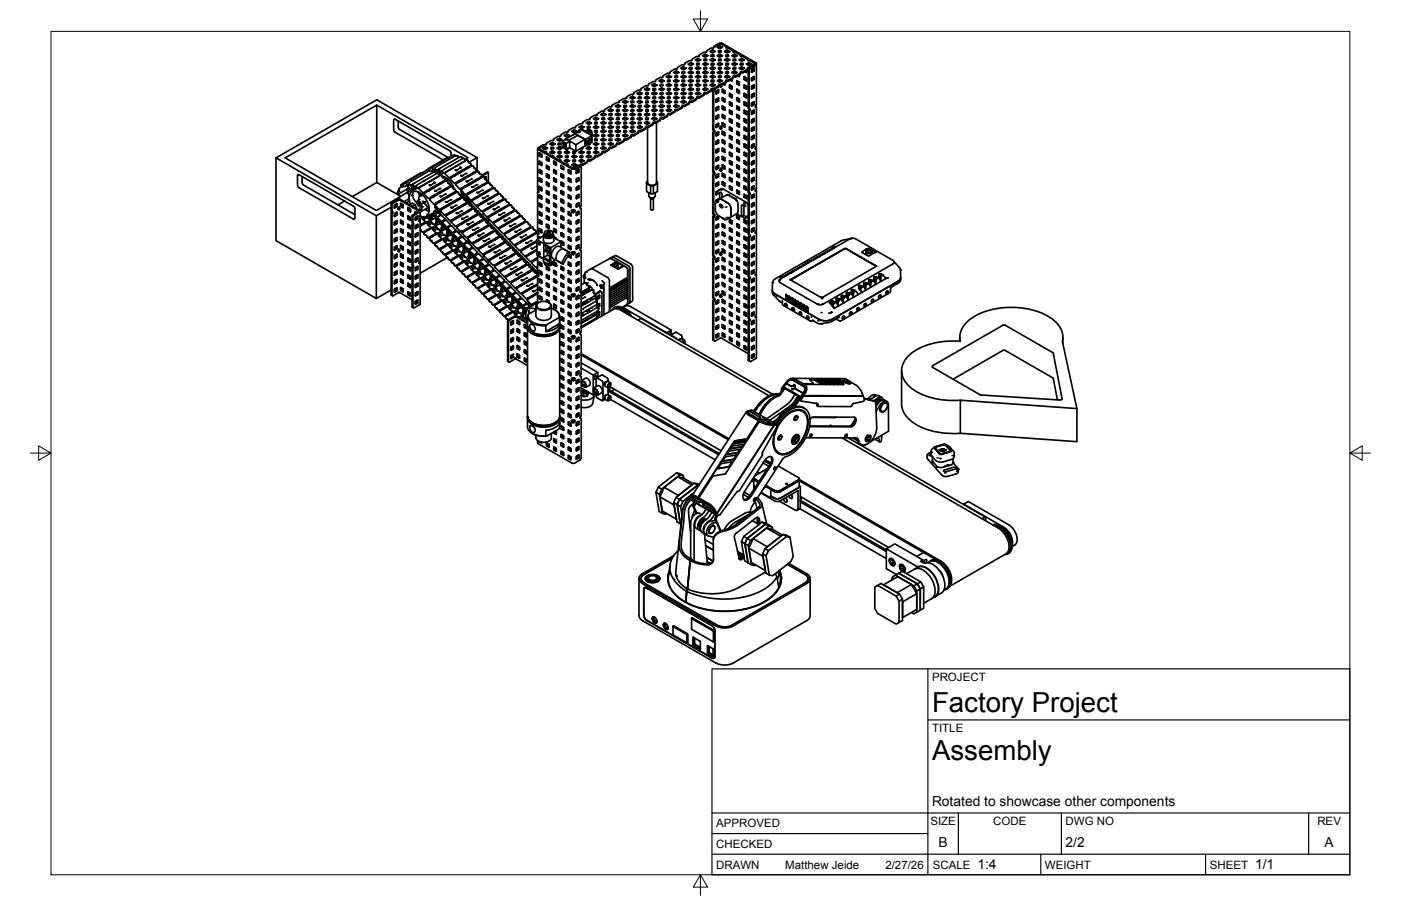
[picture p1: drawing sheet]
<svg xmlns="http://www.w3.org/2000/svg" width="432mm" height="279mm" viewBox="0 0 432 279" stroke-linecap="round" stroke-linejoin="round" font-family="sans-serif">
<defs><g id="words">
<g font-size="8.5">
<text x="287.3" y="219.5">Factory Project</text>
<text x="287.3" y="234.5">Assembly</text>
</g>
<g font-size="4.3">
<text x="287.3" y="248.7">Rotated to showcase other components</text>
<text x="289.3" y="261.2">B</text>
<text x="328.4" y="261.2">2/2</text>
<text x="408.2" y="261.2">A</text>
<text x="301.2" y="268.1">1:4</text>
<text x="386.8" y="268.1">1/1</text>
</g>
<g font-size="3.5">
<text x="287.3" y="210.1">PROJECT</text>
<text x="287.3" y="225.8">TITLE</text>
<text x="220.7" y="255.2">APPROVED</text>
<text x="286.7" y="254.5">SIZE</text>
<text x="306.1" y="254.5">CODE</text>
<text x="328.4" y="254.5">DWG NO</text>
<text x="406" y="254.5">REV</text>
<text x="220.7" y="261.5">CHECKED</text>
<text x="220.7" y="267.9">DRAWN</text>
<text x="242" y="267.9">Matthew Jeide</text>
<text x="272.9" y="267.9">2/27/26</text>
<text x="287.5" y="267.9">SCALE</text>
<text x="322.1" y="267.9">WEIGHT</text>
<text x="372.9" y="267.9">SHEET</text>
</g>
</g></defs>
<!-- layer: Visible -->
<g fill="none" stroke="#000" stroke-width=".51">
<path d="M212.1 19.7l.8-.4 .8 .4-.8 .5zM212.9 19.3v.3l.5 .3M212.9 19.6l-.6 .3M214.3 18.5l.8-.5 .8 .5-.8 .4zM214.7 19.5h.8v.5h-.8zM214.7 19.9h.8M215.1 18v.3l-.5 .3M215.1 18.3l.6 .3M216.6 17.2l.8-.5 .8 .5-.8 .4zM216.6 19.7l.8-.4 .8 .4-.8 .5zM217 18.2h.8v.5h-.8zM217 18.5h.8"/>
<path d="M217.4 16.7v.3l.5 .3M217.4 19.3v.3l.5 .3M217.4 17l-.6 .3M217.4 19.6l-.6 .3M218.8 15.9l.8-.5 .8 .5-.8 .4zM218.8 18.5l.8-.5 .8 .5-.8 .4zM219.2 16.9h.8v.5h-.8zM219.2 19.5h.8v.5h-.8zM219.2 19.9h.8M219.2 17.3h.8M219.6 18v.3l-.5 .3M219.6 15.4v.3l.6 .3"/>
<path d="M219.6 18.3l.6 .3M219.6 15.7l-.5 .3M219.7 15.7v.6M219.7 17.3v.1M219.7 18.4v.5M219.7 19.9v.1M220 15.9v.2M220 17.3v.1M220 18.5v.2M220 19.9v.1M220 14.4l-.2 .4M220.1 14.3l1.6-1 .6-.1 10.8 6.3-.2 .3-1.6 1"/>
<path d="M221 14.6l.9-.5 .8 .5-.8 .4zM221 17.2l.9-.5 .8 .5-.8 .4zM221 19.7l.9-.4 .8 .4-.8 .5zM221.4 14.7l.1 .1M221.4 17.3l.1 .1M221.4 19.9h.1M221.5 18.2h.8v.5h-.8zM221.5 15.6h.8v.5h-.8zM221.5 18.5h.8M221.5 16h.8M221.5 19.9v.1M221.9 16.7v.3l-.6 .3"/>
<path d="M221.9 14.1v.3l.5 .3M221.9 19.3v.3l.5 .3M221.9 19.6l-.6 .3M221.9 14.4l-.6 .3M221.9 17l.5 .3M222 13.5l-1.6 .9M222 13.5h.3M222.3 13.5l10.4 6.1-1.6 1M223.3 15.9l.8-.5 .8 .5-.8 .4zM223.3 18.5l.8-.5 .8 .5-.8 .4zM223.7 16.9h.8v.5h-.8zM223.7 19.5h.8v.5h-.8z"/>
<path d="M223.7 19.9h.8M223.7 17.3h.8M224.1 18v.3l.5 .3M224.1 15.4v.3l-.5 .3M224.1 18.3l-.5 .3M224.1 15.7l.5 .3M225.5 17.2l.9-.5 .8 .5-.8 .4zM225.5 19.7l.9-.4 .8 .4-.8 .5zM226 18.2h.8v.5h-.8zM226 18.5h.8M226.4 16.7v.3l-.6 .3M226.4 19.3v.3l-.6 .3"/>
<path d="M226.4 17l.5 .3M226.4 19.6l.5 .3M227.8 18.5l.8-.5 .8 .5-.8 .4zM228.2 19.5h.8v.5h-.8zM228.2 19.9h.8M228.6 18v.3l.5 .3M228.6 18.3l-.5 .3M230 19.7l.8-.4 .9 .4-.9 .5zM230.8 19.3v.3l-.5 .3M230.8 19.6l.6 .3M232.7 20v.3l-1.5 .8 .1-.3-.4 .7v12M233.1 19.6v12.6l-.2 .4"/>
<path d="M116.1 32.4l28.1 16.2-.9 .5M121.8 36.8l16.8 9.6 .4 .5v1.3M121.8 36.8h-.4l-.1 .2v3l.5 .8 14.8 8.5M122.7 37.3v1.9l.5 .7 15 8.7M178.4 39.2l.8-.5 .8 .5-.8 .5zM179.2 38.7v.4l-.5 .3M179.2 39.1l.5 .3M179.2 40l1.7 .8M179.2 40l1.7 .7M179.3 40h.1M180.6 37.9l.8-.5 .9 .5-.9 .5zM181 39h.8v.4h-.8z"/>
<path d="M181 39.3h.8M181.1 39.8l1.1 .6 .1 1.2M181.1 39.8l.2-.1 1 .6-.1 .1M181.1 39.8l-.1 .8M181.4 37.4v.4l-.5 .3M181.4 37.8l.6 .3M182.9 36.6l.8-.5 .8 .5-.8 .5zM182.9 39.2l.8-.5 .8 .5-.8 .5zM183.3 37.7h.8v.4h-.8zM183.3 38h.8M183.7 38.7v.4l-.5 .3M183.7 36.1v.3l-.5 .4"/>
<path d="M183.7 39.1l.5 .3M183.7 36.4l.5 .4M185.1 35.3l.8-.5 .9 .5-.9 .5zM185.1 37.9l.8-.5 .9 .5-.9 .5zM185.5 39h.9v.4h-.9zM185.5 36.4h.9v.4h-.9zM185.5 36.7h.9M185.5 39.3h.9M185.9 37.4v.4l-.5 .3M185.9 34.8v.4l.6 .3M185.9 37.8l.6 .3M185.9 35.2l-.5 .3"/>
<path d="M187.4 34l.8-.5 .8 .5-.8 .5zM187.4 36.6l.8-.5 .8 .5-.8 .5zM187.4 39.2l.8-.5 .8 .5-.8 .5zM187.8 35.1h.8v.4h-.8zM187.8 37.7h.8v.4h-.8zM187.8 35.4h.8M187.8 38h.8M188.2 33.5v.4l-.6 .3M188.2 36.1v.3l.5 .4M188.2 38.7v.4l.5 .3M188.2 36.4l-.6 .4M188.2 39.1l-.6 .3"/>
<path d="M188.2 33.9l.5 .3M189.6 32.7l.8-.5 .8 .5-.8 .5zM189.6 35.3l.8-.5 .8 .5-.8 .5zM189.6 37.9l.8-.5 .8 .5-.8 .5zM190 39h.8v.4h-.8zM190 36.4h.8v.4h-.8zM190 33.8h.8v.4h-.8zM190 36.7h.8M190 39.3h.8M190 34.1h.8M190.4 32.2v.4l.6 .3M190.4 37.4v.4l-.5 .3"/>
<path d="M190.4 34.8v.4l.6 .3M190.4 32.6l-.5 .3M190.4 35.2l-.5 .3M190.4 37.8l.6 .3M191.9 31.4l.8-.5 .8 .5-.8 .5zM191.9 34l.8-.5 .8 .5-.8 .5zM191.9 36.6l.8-.5 .8 .5-.8 .5zM191.9 39.2l.8-.5 .8 .5-.8 .5zM192.3 32.5h.8v.5h-.8zM192.3 35.1h.8v.4h-.8zM192.3 37.7h.8v.4h-.8zM192.3 35.4h.8"/>
<path d="M192.3 32.8h.8M192.3 38h.8M192.7 38.7v.4l-.6 .3M192.7 30.9v.4l-.6 .3M192.7 33.5v.4l.5 .3M192.7 36.1v.3l-.6 .4M192.7 39.1l.5 .3M192.7 31.3l.5 .3M192.7 33.9l-.6 .3M192.7 36.4l.5 .4M194.1 30.1l.8-.4 .8 .4-.8 .5zM194.1 32.7l.8-.5 .8 .5-.8 .5z"/>
<path d="M194.1 35.3l.8-.5 .8 .5-.8 .5zM194.1 37.9l.8-.5 .8 .5-.8 .5zM194.5 39h.8v.4h-.8zM194.5 36.4h.8v.4h-.8zM194.5 33.8h.8v.4h-.8zM194.5 31.2h.8v.4h-.8zM194.5 31.5h.8M194.5 36.7h.8M194.5 39.3h.8M194.5 34.1h.8M194.9 37.4v.4l-.5 .3M194.9 32.2v.4l-.5 .3"/>
<path d="M194.9 29.7v.3l-.5 .3M194.9 34.8v.4l-.5 .3M194.9 32.6l.6 .3M194.9 30l.6 .3M194.9 37.8l.6 .3M194.9 35.2l.6 .3M196.3 28.8l.9-.4 .8 .4-.8 .5zM196.3 39.2l.9-.5 .8 .5-.8 .5zM196.3 31.4l.9-.5 .8 .5-.8 .5zM196.3 34l.9-.5 .8 .5-.8 .5zM196.3 36.6l.9-.5 .8 .5-.8 .5zM196.8 29.9h.8v.5h-.8z"/>
<path d="M196.8 32.5h.8v.5h-.8zM196.8 35.1h.8v.4h-.8zM196.8 37.7h.8v.4h-.8zM196.8 30.2h.8M196.8 35.4h.8M196.8 32.8h.8M196.8 38h.8M197.2 38.7v.4l.5 .3M197.2 36.1v.3l.5 .4M197.2 28.4v.3l-.6 .3M197.2 30.9v.4l-.6 .3M197.2 33.5v.4l.5 .3"/>
<path d="M197.2 36.4l-.6 .4M197.2 28.7l.5 .3M197.2 31.3l.5 .3M197.2 33.9l-.6 .3M197.2 39.1l-.6 .3M198.6 27.5l.8-.4 .8 .4-.8 .5zM198.6 37.9l.8-.5 .8 .5-.8 .5zM198.6 30.1l.8-.4 .8 .4-.8 .5zM198.6 32.7l.8-.5 .8 .5-.8 .5zM198.6 35.3l.8-.5 .8 .5-.8 .5zM199 36.4h.8v.4h-.8zM199 33.8h.8v.4h-.8z"/>
<path d="M199 31.2h.8v.4h-.8zM199 28.6h.8v.5h-.8zM199 39.4v.4l-1.4 .8v-.3M199 28.9h.8M199 31.5h.8M199 36.7h.8M199 39.3h.8M199 34.1h.8M199.3 31.5v.1M199.3 31.6h.1M199.3 32.7v.4M199.3 34.1v.1"/>
<path d="M199.3 35.2v.5M199.4 37.4v.4l-.5 .3M199.4 34.8v.4l.5 .3M199.4 32.2v.4l-.5 .3M199.4 27.1v.3l.5 .3M199.4 29.7v.3l-.5 .3M199.4 32.6l.5 .3M199.4 35.2l-.5 .3M199.4 27.4l-.5 .3M199.4 37.8l.5 .3M199.4 30l.5 .3M199.5 32.6v.5"/>
<path d="M199.5 34.1v.1M199.6 36.7v.1M199.6 37.8v.5M199.8 34.2h.1M199.8 31.6h-.1M200.8 26.2l.9-.4 .8 .4-.8 .5zM200.8 36.6l.9-.5 .8 .5-.8 .5zM200.8 28.8l.9-.4 .8 .4-.8 .5zM200.8 31.4l.9-.5 .8 .5-.8 .5zM200.8 34l.9-.5 .8 .5-.8 .5zM201.3 27.3h.8v.5h-.8zM201.3 29.9h.8v.5h-.8z"/>
<path d="M201.3 32.5h.8v.5h-.8zM201.3 35.1h.8v.4h-.8zM201.3 38.1v.4l-1.5 .8v-.3M201.3 30.2h.8M201.3 35.4h.8M201.3 32.8h.8M201.3 27.6h.8M201.3 38h.8M201.4 32.8v.2M201.4 34v.3M201.4 35.4v.1M201.4 36.6v.3"/>
<path d="M201.7 25.8v.3l-.6 .3M201.7 28.4v.3l.5 .3M201.7 36.1v.3l.5 .4M201.7 30.9v.4l.5 .3M201.7 33.5v.4l-.6 .3M201.7 28.7l-.6 .3M201.7 31.3l-.6 .3M201.7 36.4l-.6 .4M201.7 26.1l.5 .3M201.7 33.9l.5 .3M201.7 31.3l-.5 .3M201.8 32.8l-.1 .2"/>
<path d="M201.9 36.6l-.5 .3M202.3 37.8v18.5a1.57 1.57 0 0 1-2.7 0v-17M203.1 24.9l.8-.4 .8 .4-.8 .5zM203.1 35.3l.8-.5 .8 .5-.8 .5zM203.1 27.5l.8-.4 .8 .4-.8 .5zM203.1 30.1l.8-.4 .8 .4-.8 .5zM203.1 32.7l.8-.5 .8 .5-.8 .5zM203.5 33.8h.8v.4h-.8zM203.5 31.2h.8v.4h-.8zM203.5 28.6h.8v.5h-.8zM203.5 26h.8v.5h-.8zM203.5 36.8v.4l-1.4 .8v-.3"/>
<path d="M203.5 26.3h.8M203.5 28.9h.8M203.5 31.5h.8M203.5 34.1h.8M203.9 32.2v.4l.5 .3M203.9 27.1v.3l-.5 .3M203.9 29.7v.3l-.5 .3M203.9 24.5v.3l-.5 .3M203.9 34.8v.4l-.5 .3M203.9 32.6l-.5 .3M203.9 30l.5 .3M203.9 24.8l.5 .3"/>
<path d="M203.9 27.4l.5 .3M203.9 35.2l.5 .3M204.3 36.4v.3h-.8M205.3 23.6l.8-.4 .9 .4-.9 .5zM205.3 34l.8-.5 .9 .5-.9 .5zM205.3 26.2l.8-.4 .9 .4-.9 .5zM205.3 28.8l.8-.4 .9 .4-.9 .5zM205.3 31.4l.8-.5 .9 .5-.9 .5zM205.7 24.7h.8v.5h-.8zM205.7 27.3h.8v.5h-.8zM205.7 29.9h.8v.5h-.8zM205.7 32.5h.8v.5h-.8z"/>
<path d="M205.7 35.5v.4l-1.4 .8M205.7 30.2h.8M205.7 25h.8M205.7 35.4h.8M205.7 32.8h.8M205.7 27.6h.8M206.1 23.2v.3l.6 .3M206.1 33.5v.4l-.5 .3M206.1 28.4v.3l-.5 .3M206.1 30.9v.4l.6 .3M206.1 25.8v.3l-.5 .3M206.1 33.9l.6 .3"/>
<path d="M206.1 28.7l.6 .3M206.1 26.1l.6 .3M206.1 31.3l-.5 .3M206.1 23.5l-.5 .3M207.6 22.4l.8-.5 .8 .5-.8 .4zM207.6 32.7l.8-.5 .8 .5-.8 .5zM207.6 24.9l.8-.4 .8 .4-.8 .5zM207.6 27.5l.8-.4 .8 .4-.8 .5zM207.6 30.1l.8-.4 .8 .4-.8 .5zM208 31.2h.8v.4h-.8zM208 28.6h.8v.5h-.8zM208 26h.8v.5h-.8z"/>
<path d="M208 23.4h.8v.5h-.8zM208 34.2v.4l-1.5 .8v-.3M208 26.3h.8M208 28.9h.8M208 31.5h.8M208 23.7h.8M208 34.1h.8M208.4 27.1v.3l.5 .3M208.4 24.5v.3l-.5 .3M208.4 29.7v.3l.5 .3M208.4 21.9v.3l.5 .3M208.4 32.2v.4l-.5 .3"/>
<path d="M208.4 24.8l.5 .3M208.4 30l-.5 .3M208.4 22.2l-.5 .3M208.4 27.4l-.5 .3M208.4 32.6l.5 .3M209.8 21l.8-.4 .9 .4-.9 .5zM209.8 31.4l.8-.5 .9 .5-.9 .5zM209.8 23.6l.8-.4 .9 .4-.9 .5zM209.8 26.2l.8-.4 .9 .4-.9 .5zM209.8 28.8l.8-.4 .9 .4-.9 .5zM210.2 22.1h.8v.5h-.8zM210.2 24.7h.8v.5h-.8z"/>
<path d="M210.2 27.3h.8v.5h-.8zM210.2 29.9h.8v.5h-.8zM210.2 33v.3l-1.4 .8v-.3M210.2 30.2h.8M210.2 25h.8M210.2 22.4h.8M210.2 27.6h.8M210.6 25.8v.3l-.5 .3M210.6 28.4v.3l.6 .3M210.6 20.6v.3l.6 .3M210.6 30.9v.4l.6 .3M210.6 23.2v.3l.6 .3"/>
<path d="M210.6 23.5l-.5 .3M210.6 28.7l-.5 .3M210.6 20.9l-.5 .3M210.6 31.3l-.5 .3M210.6 26.1l.6 .3M211 32.5v.3h-.8M212.1 30.1l.8-.4 .8 .4-.8 .5zM212.1 22.4l.8-.5 .8 .5-.8 .4zM212.1 24.9l.8-.4 .8 .4-.8 .5zM212.1 27.5l.8-.4 .8 .4-.8 .5zM212.5 28.6h.8v.5h-.8zM212.5 26h.8v.5h-.8z"/>
<path d="M212.5 23.4h.8v.5h-.8zM212.5 20.8h.8v.5h-.8zM212.5 31.6v.4l-1.5 .8M212.5 26.3h.8M212.5 28.9h.8M212.5 21.1h.8M212.5 23.7h.8M212.9 24.5v.3l-.6 .3M212.9 27.1v.3l-.6 .3M212.9 29.7v.3l.5 .3M212.9 21.9v.3l.5 .3M212.9 22.2l-.6 .3"/>
<path d="M212.9 27.4l.5 .3M212.9 30l-.6 .3M212.9 24.8l.5 .3M213.3 31.2v.3h-.8M214.3 28.8l.8-.4 .8 .4-.8 .5zM214.3 21l.8-.4 .8 .4-.8 .5zM214.3 23.6l.8-.4 .8 .4-.8 .5zM214.3 26.2l.8-.4 .8 .4-.8 .5zM214.7 22.1h.8v.5h-.8zM214.7 24.7h.8v.5h-.8zM214.7 27.3h.8v.5h-.8zM214.7 30.4v.3l-1.4 .8"/>
<path d="M214.7 30.2h.8M214.7 25h.8M214.7 22.4h.8M214.7 27.6h.8M215.1 28.4v.3l.6 .3M215.1 20.6v.3l.6 .3M215.1 25.8v.3l-.5 .3M215.1 23.2v.3l-.5 .3M215.1 28.7l-.5 .3M215.1 26.1l.6 .3M215.1 20.9l-.5 .3M215.1 23.5l.6 .3"/>
<path d="M216.6 27.5l.8-.4 .8 .4-.8 .5zM216.6 22.4l.8-.5 .8 .5-.8 .4zM216.6 24.9l.8-.4 .8 .4-.8 .5zM217 26h.8v.5h-.8zM217 23.4h.8v.5h-.8zM217 20.8h.8v.5h-.8zM217 29.1v.3l-1.5 .8v-.3M217 26.3h.8M217 28.9h.8M217 21.1h.8M217 23.7h.8M217.4 27.1v.3l-.6 .3"/>
<path d="M217.4 24.5v.3l-.6 .3M217.4 21.9v.3l-.6 .3M217.4 27.4l.5 .3M217.4 24.8l.5 .3M217.4 22.2l.5 .3M218.8 26.2l.8-.4 .8 .4-.8 .5zM218.8 21l.8-.4 .8 .4-.8 .5zM218.8 23.6l.8-.4 .8 .4-.8 .5zM219.2 22.1h.8v.5h-.8zM219.2 24.7h.8v.5h-.8zM219.2 27.8v.3l-1.4 .8v-.3M219.2 25h.8"/>
<path d="M219.2 22.4h.8M219.6 20.6v.3l.6 .3M219.6 23.2v.3l.6 .3M219.6 25.8v.3l-.5 .3M219.6 20.9l-.5 .3M219.6 26.1l.6 .3M219.6 23.5l-.5 .3M219.7 20.9v.6M219.7 22.4v.2M219.7 23.5v.6M219.7 25v.2M219.7 26.1v.6"/>
<path d="M219.9 27.6l-.2 .4v11.9l.3 .3M220 21.1v.2M220 22.4v.2M220 23.7v.2M220 25v.2M220 26.3v.2M220 28.2v11.9M220 27.3v.3h-.8M220.3 27.4l-.3 .7M220.7 36v.7l.7-.3M220.8 35.8l-.1 .1M221 24.9l.9-.4 .8 .4-.8 .5z"/>
<path d="M221 22.4l.9-.5 .8 .5-.8 .4zM221.1 31l-.4 .3M221.1 38.8l-.4 .3M221.2 38.6l-.1 .2M221.2 27.8v.5l-.5 .4M221.2 30.4l-.1 .6M221.2 33v.5l-.5 .4M221.2 35.5v.6l-.5 .4M221.2 38.1v.6M221.4 27.6l-.7 .5v.8l.7-.3M221.4 30.2l-.7 .5 .1 .8M221.4 32.8l-.7 .5v.8"/>
<path d="M221.4 33.8l-.7 .3M221.4 38l-.7 .5v.8l.7-.3M221.4 31.2l-.6 .4M221.4 35.4l-.6 .4M221.4 22.5l.1 .1M221.4 25.1l.1 .1M221.4 27.6l.1 .1M221.4 30.2v1M221.4 32.8l.1 .8M221.4 35.4l.1 .1M221.4 38v.9M221.5 23.4h.8v.5h-.8z"/>
<path d="M221.5 20.8h.8v.5h-.8zM221.5 26.3h.8M221.5 21.1h.8M221.5 23.7h.8M221.5 26.5v.3l-1.5 .8M221.5 27.7l-.1 .9M221.5 35.5l-.1 .9M221.5 33.6l-.1 .2M221.8 26.6h.7M221.8 39.5h.7M221.9 21.9v.3l.5 .3M221.9 24.5v.3l-.6 .3"/>
<path d="M221.9 22.2l-.6 .3M221.9 24.8l.5 .3M222 26.3l-.2 .3 .3 .3M222 39.2l-.2 .4 .3 .3M222 39.2l.1-.3 .2 .3M222 39.2h.1M222.3 39.2h.1M222.3 39.2l.2 .4-.4 .3v-.3M222.3 26.3l.2 .3-.4 .3v-.2M222.6 38v.8l.8 .3M222.6 37.9l.7 .4M222.6 28.3l.8 .5"/>
<path d="M222.9 38l.1 .7M222.9 35.4l.1 .7M222.9 30.2l.1 .7M222.9 27.6l.1 .7M222.9 26l.5 .2M222.9 32.8v.5M222.9 33.3l.1 .2M222.9 38.7l.5 .2M222.9 36.1l.5 .2M222.9 33.5l.5 .2M222.9 30.9l.5 .3M222.9 28.3l.5 .3"/>
<path d="M223.1 25.8l.3 .2M223.3 23.6l.8-.4 .8 .4-.8 .5zM223.3 21l.8-.4 .8 .4-.8 .5zM223.3 30.5l-.7-.4v.8l.8 .5M223.3 38.3l.1 .1M223.3 30.5l.1 .1M223.4 25.7v.5M223.4 28v.8M223.4 30.6v.8M223.4 33.2v.8M223.4 35.8v.8M223.4 38.4v.8"/>
<path d="M223.4 35.8l-.8-.5v.8l.8 .5M223.4 33.2l-.8-.5v.9l.8 .4M223.4 28.1l-.8-.6v.8M223.7 22.1h.8v.5h-.8zM223.7 25.2v.3l-1.4 .8v-.3M223.7 22.4h.8M224.1 20.6v.3l-.5 .3M224.1 23.2v.3l.5 .3M224.1 20.9l.5 .3M224.1 23.5l-.5 .3M224.5 24.7v.3h-.8M224.8 36.6l.1 .9 .8 .4"/>
<path d="M224.8 28.9l.1 .8 .8 .4M224.8 36.6l.8 .4M224.8 34.8l.1 .1M224.8 28.8l.9 .5M224.8 27l.9 .5M224.9 34.9l.8 .4M224.9 31.4l.8 .5M224.9 31.4l-.1 .8 .9 .5M225.1 24.7l.6 .2M225.1 26.3v.6M225.1 28.9v.5M225.1 31.5v.5"/>
<path d="M225.1 34.1v.5M225.1 36.7v.5M225.1 39.3v.5M225.1 39.8l.5 .4M225.1 37.2l.5 .4M225.1 34.6l.5 .4M225.1 32l.5 .4M225.1 29.4l.5 .5M225.1 26.8l.1 .2M225.2 27l.4 .3M225.4 24.5l.2 .2M225.5 22.4l.9-.5 .8 .5-.8 .4z"/>
<path d="M225.6 36.9l.1 .2M225.6 24.4v.5M225.6 26.8v.7M225.6 29.3v.8M225.6 31.9v.8M225.6 34.5v.8M225.6 37.1v.8M225.6 39.7v.7M225.7 39.7l-.8-.5-.1 .8 .9 .5M225.7 34.5l-.8-.5-.1 .8M225.7 26.7l-.8-.5-.1 .8M226 20.8h.8v.5h-.8z"/>
<path d="M226 23.9v.3l-1.5 .8M226 21.1h.8M226 23.7h.8M226.4 21.9v.3l.5 .3M226.4 22.2l-.6 .3M227.1 38v.8l.7 .4M227.1 37.9l.7 .4M227.1 28.3l.7 .5M227.2 24.9l.7 .5M227.2 24.9l-.1 .8 .7 .5M227.4 38v.6l.5 .3M227.4 35.4v.6l.5 .3"/>
<path d="M227.4 30.2v.6l.5 .4M227.4 27.6v.6l.5 .4M227.4 25v.6l.5 .4M227.4 32.8v.5M227.4 23.4l.4 .2M227.4 33.3l.5 .4M227.6 23.2l.3 .2M227.8 21l.8-.4 .8 .4-.8 .5zM227.8 30.5l-.7-.4v.8l.7 .5M227.8 38.3l.1 .1M227.8 30.5l.1 .1M227.9 33.2v.8"/>
<path d="M227.9 28v.8M227.9 23.1v.5M227.9 25.5v.7M227.9 30.6v.8M227.9 35.8v.8M227.9 38.4v.8M227.9 39.1l-.1 .1M227.9 35.8l-.8-.5v.8l.7 .5M227.9 36.6h-.1M227.9 33.2l-.8-.5v.8l.7 .5M227.9 31.4h-.1M227.9 28.1l-.8-.6v.8"/>
<path d="M227.9 26.2h-.1M227.9 23.6h-.1M228.2 22.6v.3l-1.4 .8v-.3M228.6 20.6v.3l-.5 .3M228.6 20.9l.5 .3M229 22.1v.3h-.8M229.3 36.6l.1 .9 .7 .4-.1-1M229.3 34.8v-.8l.8 .4v.9l-.7-.4M229.3 36.6l.7 .4M229.3 34.8l.1 .1M229.3 28.8l.8 .4v.9l-.7-.4-.1-.8M229.3 27l.8 .5v-.9l-.8-.4v.8"/>
<path d="M229.3 39.2l.8 .4v.9l-.7-.4zM229.4 31.4l.7 .5M229.4 23.6l.6 .4M229.4 31.4v.9l.6 .4 .1-.8M229.4 23.6v.9l.6 .5 .1-.8M229.6 36.7v.6l.5 .3M229.6 34.1v.6l.5 .3M229.6 31.5v.6l.5 .3M229.6 28.9v.6l.5 .4M229.6 23.7v.6l.5 .4M229.6 22.1l.5 .2M229.6 26.3v.6"/>
<path d="M229.6 39.3v.5M229.6 39.8l.5 .4M229.6 26.8l.1 .2M229.7 27l.4 .3M229.9 21.9l.2 .2M230 24l.1 .2M230.1 21.8v.5M230.4 21.1h.4M230.4 21.3v.3l-1.4 .8M230.6 34.3v12M230.7 21.1l-.1 12.2 .3 .2M230.9 33.5l.4 .3-.4 .7v11.9"/>
<path d="M231 33.5l-.4 .8M231.6 34.5l.1 .8 .6-.4M232.1 37.3l-.5 .3M232.1 24.2l-.5 .4M232.1 37.2v.1M232.2 21.1l-.1 .6-.5 .3M232.2 26.3l-.1 .6-.5 .3M232.2 28.9l-.1 .6-.5 .3M232.2 31.5l-.1 .6-.5 .3M232.2 34.1l-.1 .6-.5 .3M232.2 39.3l-.1 .6-.5 .3M232.2 23.7v.5"/>
<path d="M232.2 36.7v.5M232.3 21l-.6 .4-.1 .9 .7-.4M232.3 23.6l-.6 .4-.1 .9M232.3 24.6l-.7 .2M232.3 26.2l-.6 .4-.1 .9 .7-.4M232.3 28.8l-.6 .4v.9M232.3 31.4l-.6 .4-.1 .8M232.3 32.3l-.7 .3M232.3 34l-.7 .5M232.3 36.6l-.6 .4-.1 .8 .7-.3M232.3 39.2l-.6 .4-.1 .8 .7-.3M232.3 29.7l-.6 .4"/>
<path d="M232.4 21v.9M232.4 23.6v.8M232.4 26.2h.1M232.4 28.8v.9M232.4 31.4v.8M232.4 34h.1M232.4 36.6v.9M232.4 39.2v.9M232.4 26.2v.9M232.4 34v.9M232.4 24.4v.1M232.4 32.2v.1"/>
<path d="M232.8 32.9l.3 .1v12.1l-.2 .4M232.9 32.6l.2 .4-.4-.1zM93.1 54.4v1.9M93.1 56.3l.5 .8 15.8 9.1M116.1 56.3l-7.5 4.3M122.7 59v.6M122.7 59.5v.1M122.7 59h.1M122.9 58.6v.4M122.9 58.7l-.2 .3M123.7 57.6l-.4 .3-.4 .7M124.9 57.4l1-.4-.2 .6 .8 .8 .3-.1"/>
<path d="M125 57.4l-1.3 .2M125.2 56.6l.2 .3 1.3 .2M125.2 56.5v.1M125.3 58.3h.1M125.4 58.3l.1 .1M125.4 58.4l-2.4 1.3-.3-.1M125.6 55.9l-.9 .6-.4 .7M125.7 59.3l-2.6 1.5M125.9 57.9l-.4 .3v.3l.3 1.3 .5 .2M125.9 58.4l.3 .3v.3M126 56.5v.1M126 56.6v.1"/>
<path d="M126.1 57.9h-.2M126.1 59.9h.1M126.1 58.7h.1M126.1 56.5h.1M126.1 58.8l.2 .1M126.2 58.7l-.3 .1M126.2 58.7h.1M126.6 57.1l.1 .2M126.6 58.4l.2 .4M126.7 57.1l-.1 .3M126.8 58.8v.3M126.8 59h.1"/>
<path d="M127 58h.1M127 57.8l.1 .1M127.1 58.1l.1 .5M127.1 57.9l-.1 .1M127.1 57.9l.1 .1M127.1 58l-.3 .8M127.2 57.4l-.3 .6M127.2 57.3h.1M127.2 56.8l.1 .2M127.2 58.5l-.4 .3M127.2 58.4l-.3 .3M127.2 57.3v.1"/>
<path d="M127.2 57.6l.8 .4M127.3 58.6v.2M127.3 57v.2M127.3 59.2l.9-.2 .9 .3 1.4 1 .9 1.2 .6 1.3 .3 1.5-.2 1.4-.6 .7M127.3 56.7v.1M127.3 57.2v.1M127.3 57.2h-.1M127.3 56.9v.1M127.3 57.3l1.3 .8M127.3 58.2l.2 .4M127.4 58.2l-.2 .3M127.5 57.6l.2 .1"/>
<path d="M127.6 57.4l.1 .2M127.6 57.6h-.5l.3 .7M127.7 57.6h.2l-.2 .1M127.7 57.7l-.2 .2M127.8 56.5l-1.1 .6M127.9 58l.1 .3M128 58l.1 .1M128.1 58.1l.1 .1M128.2 57.3l-.1 .1M128.2 57.3h.1M128.2 57.8l.2 .3M128.5 58l-1.7 1.1-.4 .6-.3 1.4 .4 1.8"/>
<path d="M128.6 58h.1M128.9 59.2l.5 1.1M129.1 58v.2M129.1 58.2l1.4 1.2M129.4 57.7h-.1M129.8 57.5h.1M129.9 59.8l-.6 .6-.2 1.2-.4 .4-.2 .5 .8 1.2 .5 .1 .4-.2M130.3 53.2l-.6 .1-5.7 3.3-.4 .5 .1 .5M130.5 55.9h.1M130.7 56.9v.1M130.8 59.6v.3l1.2 1.3M131.1 56.7h.1"/>
<path d="M131.6 52.5h.1M131.8 58.9l.1 .1M131.8 58.8v.1M131.9 52.5h.1M132.1 58.8v.1M132.3 52.6h-.9l-5.6 3.2-.6 .7M132.3 52.5v.1M132.3 52.6l.1 .1M132.3 57.1h.1M132.4 58.5l-.3 .4-.4-.2M132.4 55.9v.1M132.5 58.5h-.1"/>
<path d="M132.5 57.2h.1M132.5 55.9h.1M132.6 58.2v.2M132.6 58.4l-.1 .1M132.7 52.6l-.5 .1-6.1 3.8M132.7 52.6h.1M132.8 52.6l.4 .3M132.8 55.7v.1M132.9 55.6v.1M133.2 52.9v.1M133.2 53l.1 .3M133.3 51.9l.1 .3"/>
<path d="M133.3 51.9h.1M133.4 57.8l.2 .2M133.4 52.2l1.2 .3M133.6 57.7l.2 .2M133.7 51.3l-.9 .5-.5 .8M133.8 55.1l.1 .1M133.8 52.3l-.7 .4M133.9 52.3v.7M133.9 56.4l-1.4 .8-.2-.2M133.9 57.4l-1 .7 .2 .2M133.9 56.4h.1M134 53h.1"/>
<path d="M134 58.7l.1 .2M134 58.8h.1M134 52h.1M134.1 51.9v.1M134.1 51.8v.1M134.1 58.9h.1M134.2 57.3l.3 .2M134.3 58.9h-.2M134.5 57.1l.5 .1M134.5 57.1h.1M134.6 52.4v.1M134.6 52.5l.1 .2"/>
<path d="M134.6 53.6l-.5-.6-.5 .1-6.3 3.8M134.7 54.6l-.1 .1M134.8 57v.1M134.8 59.7l.2 .2M135 57.2h.1M135 53.3h.1M135 53.1l.2 .2M135.1 53.5l.1 .2M135.1 53l.3 .6M135.1 53.3l-.1 .1M135.1 53.3h.1M135.2 53.3l-.1 .3"/>
<path d="M135.2 52.9v.1M135.2 52.2l.1 .1M135.2 53.7l.1 .6M135.2 53.7l-.3-.2-.5 .1-6.2 3.7M135.2 59.4l.2 .2M135.3 54.3l-6.6 3.8M135.3 52.3v.2M135.3 52.5l.1 .1M135.3 52.5l-.3 .8M135.3 52.1v.2M135.4 53.6v.1M135.4 53.6l-.1 .2"/>
<path d="M135.4 52.2l-.1 .1M135.4 52.1v.1M135.4 53.7l.1 .3M135.4 56.6l.2 .2M135.6 52.9l.1 .2M135.6 53.3l.4 .1M135.6 58.1l-1.3 .8M135.6 59.2l-1.1 .6 .2 .2M135.6 58.1h.1M135.6 52.8l.3 .2-.3 .3-.3-.3M135.7 52.9h-.6M135.7 54.1h.1"/>
<path d="M135.8 51.8l-1.1 .6v.3M135.9 59l.2 .2M136 53.4l.1 .3M136 53.4h.1M136.1 53.4l.1 .2M136.2 58.8l.5 .1M136.2 52.7v.1M136.2 52.7h.1M136.3 53.2l.1 .2M136.3 54.4l1.1 .4 1.1 .8 1.6 2.7M136.3 54.4l.2 .5 .6 .3-.1 .4M136.3 54.4l-.3-.4-.3 .1-6.6 4"/>
<path d="M136.5 53.4l-1.2 .7M136.8 58.5l.1 .3M136.9 54.5l.5 1.1M137 55.7l-6.5 3.8M137 55.6v.1M137.1 58.3l.2 .3M137.3 59.9l-1.3 .7M137.3 59.9h.1M137.4 55.8l.2-.1 .4 .4M137.4 55.8l-6.6 3.8M137.4 53.1h-.1M137.4 55.8h.1"/>
<path d="M137.4 53v.1M137.5 58.1l.1 .2M137.7 58.3h.1M137.8 52.8h.1M137.9 55.2l-.7 .7M138 56.1l.3 .5M138 56.1h.1M138.3 55.5l-.2 .1M138.3 48.6l-.6 .1-5.6 3.2-.5 .6M138.4 56.5l.4 .7M138.5 51.2h.1M138.7 52.3v.1"/>
<path d="M138.8 57.2l-6.8 3.9M138.8 57.1v.1M138.9 54.9l-.1 .4M139.1 57.5l.2-.1 .3 .4M139.1 57.5l-6.6 3.8M139.1 57.5h.1M139.1 59.9l.1 .1M139.1 52h.1M139.1 52.1h.1M139.7 57.8v.3l.3 .2M139.8 59.4l-2 1.2M139.9 54.2v.1"/>
<path d="M139.9 47.9h.4M139.9 47.9l-6.1 3.3-.5 .7M139.9 59.4l.1 .3M139.9 47.8h.1M140.1 58.3l.3 .3v.5M140.1 54.2h.1M140.3 59.2v.3M140.3 47.9h.1M140.3 52.3l.2 .3M140.3 52.4h.1M140.4 47.9v.2M140.4 59l-6.7 3.9"/>
<path d="M140.4 53.9l-.3 .3-.4-.1M140.5 51.3v.1M140.5 53.8l-.1 .1M140.5 52.6h.1M140.5 51.2l.1 .1M140.6 51.2h.1M140.6 56.7h-.1M140.6 53.6v.1M140.6 52.6h-.1M140.6 53.7l-.1 .1M140.7 52.5l-.1 .1M140.7 59.3l-6.6 3.8v.3l1.4 1.2"/>
<path d="M140.7 59.3l.2-.1 .4 .3M140.8 59.3h.1M140.8 48h.1M140.8 48l-.6 .1-6.1 3.7M140.8 51.1h.1M140.8 48l.5 .3M140.9 51v.1M141.2 56h.1M141.3 48.3h.1M141.3 48.3v.3M141.3 59.5v.1M141.3 59.6l.8 .8"/>
<path d="M141.4 56h-.2M141.4 53.2l.2 .1M141.4 56l.1 .1M141.6 55.8l.1 .1M141.6 50.6v.1M141.6 53.1l.2 .2M141.6 55.8h-.2M141.6 55.8l.2 .1M141.7 55.9l.1 .1M141.7 55.9v.1M141.9 52.9l-1 .5 .2 .3M141.9 51.8l-1.3 .7"/>
<path d="M141.9 52.8v.1M142 51.8h.1M142 55.5l-.4 .3M142 48.3h.1M142 54.1l.2 .2M142 54.1h.1M142.1 59.1l.2 .4M142.2 54.3h.1M142.3 58l.1 .3M142.3 59.5l.3 .7M142.3 55.5l-.3 .3M142.3 52.6l.2 .3"/>
<path d="M142.4 59l-.3 .1 .2 .1M142.4 48.6l-.4-.3-.4 .2-6.2 3.6M142.4 48.5l.3 .4M142.4 57.9l.1 .1M142.5 59l-.2 .2M142.5 58l.2 .1M142.5 58v.2M142.5 52.5h.1M142.5 52.5h.5M142.6 52.5h.1M142.7 59.9l.7 .8 .5-.2M142.7 59.9l-.1 .3"/>
<path d="M142.7 59.3v.6M142.7 59.3h.1M142.8 52.3v.2M142.8 52.4v.1M142.8 55l.2 .2M143 52.5v.1M143.3 54.8l.2 .2M143.3 57.5l.2 .2M143.4 49.5l-6.6 3.9-1.5-.8M143.4 49.6l-.1-.5-.4-.3-.4 .2-6.3 3.7M143.4 52l.4 .1M143.6 53.5l-1.4 .8"/>
<path d="M143.6 54.5l-1 .7 .2 .2M143.6 53.5h.1M143.6 57.2l-.5 .4M143.7 55.8l.1 .2M143.7 55.9h.1M143.7 51.8l.3 .2M143.7 49.4l-6.5 3.8-.1 .4 1.4 1.2 6.5-3.7M143.7 49.4h.3l.7 .8M143.8 49.4h.1M143.8 56h.1M143.9 49.4l-.5 .1M144 57.2l-.3 .4"/>
<path d="M144 54.4l.2 .2M144.1 51.6l-.1 .3M144.2 54.2l.5 .1M144.2 59.6l.2 .3M144.2 56.9l.2 .2M144.3 59.5l.1 .3M144.7 50.2l.4 .6M144.8 56.6l.1 .3M144.9 56.6l.1 .2M144.9 59.3l.1 .1M144.9 56.5l.2 .2M144.9 59.2l-.2 .1"/>
<path d="M145 59.2l.1 .2M145 59.2l-.6 .6M145 56.6v.2M145.1 51h-.1M145.1 50.8v.2M145.2 56.3l-1 .6M145.3 55.2l-1.5 .8M145.3 56.3h-.1M145.3 55.2h.1M145.3 58.9l-.4 .3M145.3 53.6l.2 .2M145.4 57.5l.1 .2"/>
<path d="M145.4 57.6h.1M145.4 51.2l.2-.1 .4 .4M145.4 51.2l-6.5 3.7M145.4 51.2h.1M145.5 59.1l-.1 .2M145.5 59v.1M145.5 57.7h.1M145.6 58.9l-.1 .1M145.6 56.1l.2 .2M145.7 57.7h-.1M145.8 53.3l.3 .2M145.9 55.9h.1"/>
<path d="M145.9 55.9l.5 .1M145.9 58.6l.2 .2M146 51.5l.8 1M146 51.4v.1M146 53.1l.4 .2M146.6 55.5l.3 .2M146.6 58.2l.2 .2M146.7 52.7l-6.6 3.8-1.3-1.2M146.8 52.6l-.1 .1M146.8 52.5h.1M146.9 55.4l.3 .1M147 57l-1.4 .7"/>
<path d="M147 58l-1.1 .6M147 56.9h.1M147 59.2l.2 .3M147 59.3h.1M147 48.6l-30.9-17.8-31 17.9 30.9 17.8v25.6l-30.9-17.9v-25.5M147 48.6v4.3M147 55.2v.3M147 48.6l-2.5 1.5M147.1 52.9l.2-.1 .4 .4M147.1 52.9l-6.6 3.8M147.1 52.9h.1M147.2 59.5h.1"/>
<path d="M147.3 57.8l.2 .2M147.3 55.1v.4M147.3 55.1h.1M147.5 57.7h.1M147.6 57.7h.4M147.7 53.2v.3l.3 .2M148 57.7h.1M148.1 53.6l.3 .4M148.2 57.3l.1 .1M148.3 60l.2 .2M148.4 54h.1M148.5 54v.3"/>
<path d="M148.5 54l1.7-1 .3 .2-2 1.2M148.5 57.2l-.4 .1M148.5 54.3l-.1 .1M148.5 54.4l-6.7 3.9-1.3-1.3v-.3M148.6 57.1l-.2 .1M148.6 58.7l-1.4 .8M148.6 59.7l-1 .7 .2 .2M148.6 58.7h.1M148.8 54.6l-6.6 3.8-.1 .3 1.4 1.3M148.8 54.6h.2l.7 .8M148.8 54.6h.1M148.9 59.5l.3 .3"/>
<path d="M149.2 59.4l.5 .1M149.2 54.8l.6-.3v.9M149.2 59.4h.1M149.4 54.9h.1M149.5 54.6v.7M149.7 55.4l.4 .6M150 56.2l-6.5 3.8M150.1 56l-.1 .2M150.4 56.3h.1M150.5 53.2v2.3l-.3 .4 .3 .4M150.5 58.6v.4M151 56.6l-.4-.3-6.7 3.8"/>
<path d="M151 56.7l.8 1M151 56.6v.1M151.8 57.9l-6.6 3.8-1.4-1.2M151.8 57.7l-.1 .2M151.8 57.7h.1M152.1 58.1l.2-.1 .4 .4M152.1 58.1l-6.5 3.7M152.1 58.1h.1M152.7 58.3v.4l.4 .1M153.1 58.8h.1M153.1 58.8l.4 .4-.1 .4M153.4 59.7l-6.6 3.7-1.3-1.2v-.3"/>
<path d="M153.4 59.6v.1M153.8 59.8l.2-.1 .3 .4M153.8 59.8l-6.6 3.8M153.8 59.8h.1M165.7 45.8l.1 13.5 .3-.1-.2-.4M165.9 58.8h.1M166.1 59.2l-.4 .1v12.1l.4 .7-.4 .2 .2-.5M166.1 45.4l1.5-.8h.8v-.4l1.4-.9h.8v-.4l1.5-.9h.8v-.4l1.4-.9h.8v-.4l1.5-.9h.8v-.4l1.4-.9h.8v-.4l1.4-.9h.8v-.4l1.5-.9h.8v-.4l1.4-.9h.9v-.4l1.4-.8h.8v-.5l1.4-.9h.8v-.4l1.5-.8h.8v-.5l1.4-.8h.8v-.5l1.5-.8h.8v-.5l1.4-.8h.8v-.5l1.5-.8h.8v-.5l1.4-.8h.8v-.5l1.4-.8h.8v-.5l1.5-.8h.8v-.5l1.4-.8h.8v-.5l1.5-.8h.8v-.5l1.4-.8h.8v-.5l1.5-.8h.8v-.5l1.4-.8h.8v-.5l1.5-.8h.8l1.4 .8v.5h.8l1.5 .8v.5h.8l1.4 .8v.5h.8l1.4 .8v.5h.8l1.5 .8v.5l-1.5 .8h-.8v.5l-1.4 .8h-.8v.5l-1.4 .8h-.8v.5l-1.5 .8h-.8v.5l-1.4 .8h-.8v.5l-1.5 .8h-.8v.5l-1.4 .8h-.8v.5l-1.5 .8h-.8v.5l-1.4 .8h-.8v.4l-1.5 .9h-.8v.5l-1.4 .8h-.8v.4l-1.5 .9h-.8v.4l-1.4 .9h-.8v.4l-1.4 .9h-.8v.4l-1.5 .9h-.8v.4l-1.4 .9h-.8v.4l-1.5 .9h-.8v.4l-1.4 .9h-.8v.4l-1.5 .9h-.8v.4l-1.4 .8h-.8v.5l-1.4 .8h-.9v.5l-1.4 .8h-.8v.5l-1.5 .8h-.8v.5l-1.4 .8h-.8v.5l-1.4 .8h-.8l-1.5-.8v-.5h-.8l-1.4-.8v-.5h-.8l-1.5-.8v-.5h-.8l-1.4-.8v-.5h-.8l-1.5-.8zM166.2 45.9l10.3 6M166.2 58.3l.8 .5v-.9l-.8-.4v.8M166.2 52.3l.8 .4v.9l-.8-.4v-.8M166.2 45.8v.1"/>
<path d="M166.2 49.7l.8 .4v.9l-.8-.4zM166.2 47.1l.8 .5v.9l-.8-.5zM166.3 54.9l-.1 .9 .8 .4v-.9l-.8-.4M166.5 57.6l.1 .7M166.5 52.4l.1 .7M166.5 47.2l.1 .7M166.5 49.8v.6M166.5 55v.5M166.5 55.5l.1 .2M166.5 50.3l.1 .2M166.5 55.7l.5 .2M166.5 50.5l.5 .3"/>
<path d="M166.5 58.3l.5 .2M166.5 53.1l.5 .3M166.5 47.9l.5 .3M167.2 45.7l.8-.5 .8 .5-.8 .4zM167.5 44.7l-1.6 .9-.2 .3 10.6 6.2M167.8 44.8l-1.6 1M168 45.2v.3l.5 .3M168 45.5l-.6 .3M168.1 47.1h.3M168.2 45.7v.3M168.2 47.1h.1M168.4 57l.8 .5"/>
<path d="M168.5 48.4l.7 .5M168.5 48.4l-.1 .9 .7 .4M168.7 58.9v.6l.5 .3M168.7 53.7v.6l.5 .4M168.7 51.1v.6l.5 .3M168.7 48.5v.6l.5 .4M168.7 56.3v.5M168.7 56.8l.1 .2M168.8 57l.4 .2M169.1 54l-.7-.4v.9l.8 .4M169.2 54v.1M169.2 49v.7"/>
<path d="M169.2 51.5v.8M169.2 54.1v.8M169.2 56.7v.8M169.2 59.3v.7M169.2 59.3l-.8-.5v.9l.8 .4M169.2 56.7l-.8-.5v.8M169.2 51.5l-.8-.5v.9l.8 .4M169.2 49.7h.1M169.4 44.4l.8-.5 .8 .5-.8 .5zM169.4 47l.8-.5 .8 .5-.8 .5zM169.8 45.4h.8v.5h-.8zM169.8 45.8h.8"/>
<path d="M170.2 46.5v.3l-.5 .3M170.2 43.9v.3l-.5 .4M170.2 44.2l.6 .4M170.2 46.8l.6 .3M170.4 48.4h.2M170.6 52.4l.2 .9 .7 .3M170.7 58.3l.8 .5M170.7 52.3l.8 .5M170.8 54.9l.7 .5M170.8 54.9l-.2 .8 .9 .5M170.9 57.6l.1 .6 .5 .3M170.9 52.4l.1 .6 .5 .4"/>
<path d="M170.9 49.8v.6M170.9 55v.5M170.9 55.5l.6 .4M170.9 50.3l.6 .5M171.5 50.2v.8M171.5 52.8v.8M171.5 55.4v.8M171.5 58v.8M171.5 58l-.8-.5-.1 .8M171.5 50.2l-.8-.5v.9l.8 .4M171.6 43.1l.9-.5 .8 .5-.8 .5zM171.6 48.3l.9-.5 .8 .5-.8 .4z"/>
<path d="M171.6 45.7l.9-.5 .8 .5-.8 .4zM172.1 46.7h.8v.5h-.8zM172.1 44.2h.8v.4h-.8zM172.1 44.5h.8M172.1 47.1h.8M172.5 45.2v.3l.5 .3M172.5 47.8v.3l.5 .3M172.5 42.6v.3l-.6 .3M172.5 45.5l-.6 .3M172.5 48.1l-.6 .3M172.5 42.9l.5 .3M172.6 49.7h.3"/>
<path d="M172.9 57l.7 .5M173.2 58.9v.6l.5 .3M173.2 53.7v.6l.5 .4M173.2 51.1v.6l.5 .3M173.2 56.3v.5M173.2 56.8l.1 .2M173.3 57l.4 .2M173.4 43.6l1.1 .6v1.9l-1.1-.7v-.4l.2-.2M173.6 59.2l-.7-.4v.8l.7 .5M173.6 56.6l-.7-.4v.8M173.6 54l-.7-.4v.8l.7 .5M173.6 51.4l-.7-.3v.8l.7 .4"/>
<path d="M173.6 59.1v1M173.6 56.6v.9M173.6 54l.1 .1M173.6 51.4l.1 .9M173.7 54.1l-.1 .8M173.7 52.3h-.1M173.8 44.2l.6 .3v1.2l-.6-.3zM173.9 41.8l.8-.5 .8 .5-.8 .5zM173.9 49.6l.8-.5 .8 .5-.8 .4zM173.9 47l.8-.5 .8 .5-.8 .5zM174.3 48h.8v.5h-.8zM174.3 48.4h.8"/>
<path d="M174.4 45l-.6 .4M174.5 42.9l3 1.7v2.1l-2-1.2M174.5 42.9l.8 .4 2.8-1.6 2.2 1.3-2.8 1.6M174.5 42.9l-1.1 .7 .2 1.5-.2-.1M174.7 41.3v.3l.5 .4M174.7 49.1v.3l-.5 .3M174.7 46.5v.3l.5 .3M174.7 41.6l-.5 .4M174.7 49.4l.5 .3M174.7 46.8l-.5 .3M174.9 50.9h.2M175 45.8l.1 .1h-.3"/>
<path d="M175.2 58.3l.8 .5-.1-.9-.7-.4-.1 .8M175.2 52.3l.7 .4 .1 .9-.8-.4-.1-.8M175.2 54.9v.9l.8 .4-.1-.9-.7-.4M175.3 43.4l.3 .2v1.9l-1.1 .6M175.4 57.6l.1 .6 .5 .3M175.4 52.4l.1 .6 .5 .4M175.4 55v.5M175.4 55.5l.6 .4M175.6 43.6l-1.1 .6M176.1 40.5l.9-.5 .8 .5-.8 .5zM176.1 50.9l.9-.5 .8 .5-.8 .4zM176.1 48.3l.9-.5 .8 .5-.8 .4z"/>
<path d="M176.3 52.1h.8M176.6 49.3h.8v.5h-.8zM176.6 46.7h.8v.5h-.8zM176.6 49.7h.8M176.6 47.1h.8M176.7 41.6l-.1 .1M177 47.8v.3l.5 .3M177 50.4v.3l.5 .3M177 40v.3l.5 .4M177 50.7l-.6 .3M177 48.1l-.6 .3M177 40.3l-.6 .4"/>
<path d="M177.1 52.1l1.6-1 .4 .3v12l-.3 .6M177.7 58.7l.7-.5v-.8l-.8 .4 .1 .9M178.1 58.1l-.5 .3M178.1 52.3v.6l-.5 .3M178.1 54.9v.6l-.5 .3M178.1 57.5v.6M178.4 40.6v-.4l.6-.4 3.5 2-2.1 1.2-3.2-1.7M178.4 40.2l.5 .4-.6 .3-.2-.1-3.8 2.2M178.4 40.6l-.1 .3M178.4 49.6l.8-.5 .8 .5-.8 .4zM178.4 47l.8-.5 .8 .5-.8 .5zM178.4 51l-1.9 .9"/>
<path d="M178.4 53v-.8l-.8 .4v.9l.8-.4M178.4 54.8v.9l-.7 .4-.1-.8M178.4 53v.1M178.4 54.8l-.8 .5M178.8 48h.8v.5h-.8zM178.8 45.9h.1M178.8 51.1v.3l-1.4 .9v-.4M178.8 48.4h.8M178.8 50.9h.8M179 45.8h.6M179.2 46.5v.3l-.5 .3M179.2 49.1v.3l.5 .3"/>
<path d="M179.2 46.8l.5 .3M179.2 49.4l-.5 .3M179.6 45.4v.5h-.8M179.8 42.7h.1M180.3 44.4v.6M180.3 43.7v.1M180.3 45l-2.8 1.7M180.3 43v.7M180.3 43.6l.1 .1M180.4 43.7v1.3M180.4 43v.7M180.6 44.5v.2"/>
<path d="M180.6 44.4l.3 .2-.4 .1zM180.6 48.3l.8-.5 .9 .5-.9 .4zM180.6 45.7l.8-.5 .9 .5-.9 .4zM180.7 44.4l-.1 .3M180.7 44.4v.1M180.7 44.4v.2M180.8 43.5l.3-.2 .1 .3-.4 .5zM180.8 44.5l-.3 .2M180.9 40.8h.1M180.9 43.4a.33 .33 0 0 1 .2 .4 .33 .33 0 0 1-.4 .2l-.1-.1M180.9 40.6v.2M181 40.3l-.4 .2 .4 .1"/>
<path d="M181 46.7h.8v.5h-.8zM181 49.8v.3l-1.4 .8v-.3M181 49.7h.8M181 47.1h.8M181.4 44.5h.4M181.4 47.8v.3l-.5 .3M181.4 45.2v.3l-.5 .3M181.4 45.5l.6 .3M181.4 48.1l.6 .3M181.5 42.5l.1 .3-.2 .1zM181.5 43.9l.1 .2-.2 .2zM181.5 42.5l-.1 .2"/>
<path d="M181.5 43.9l-.1 .2M181.5 40.4l.3 .2M181.6 40.3l.3 .5M181.8 42.9l.3-.2 .2 .2-.5 .6zM181.8 43.7v.2M181.8 44.2v.4h-.6M181.9 43.7l.2-.2-.2 .4 .2-.1-.3 .2zM181.9 43.7v.2M181.9 40.7l-.1 .1M181.9 43.7l-.1 .2M181.9 43.7h.1M181.9 43.6v.1"/>
<path d="M181.9 43.9h-.1M181.9 43.8v.1M182 42.8a.33 .33 0 0 1 .2 .4 .33 .33 0 0 1-.5 .2v-.1M182.1 43.8h.1M182.1 43.8l-.3 .2M182.1 43.6l-.2 .2M182.3 41.7h.1M182.3 41.6v.1M182.3 40.3l.1 1.3M182.4 41.7v.1M182.4 41.6l-.2 .1M182.5 41.6l-.1 .1"/>
<path d="M182.5 41.8v2.1l-2.2 1.1M182.9 47l.8-.5 .8 .5-.8 .5zM182.9 41.8l.8-.5 .8 .5-.8 .5zM182.9 44.4l.8-.5 .8 .5-.8 .5zM183.3 40.3h.8v.4h-.8zM183.3 42.9h.8v.4h-.8zM183.3 45.4h.8v.5h-.8zM183.3 48.5v.3l-1.5 .9v-.4M183.3 48.4h.8M183.3 45.8h.8M183.3 40.6h.8M183.3 43.2h.8"/>
<path d="M183.7 43.9v.3l.5 .4M183.7 41.3v.3l.5 .4M183.7 46.5v.3l-.5 .3M183.7 46.8l.5 .3M183.7 44.2l-.5 .4M183.7 41.6l-.5 .4M185.1 45.7l.8-.5 .9 .5-.9 .4zM185.1 40.5l.8-.5 .9 .5-.9 .5zM185.1 43.1l.8-.5 .9 .5-.9 .5zM185.5 44.2h.9v.4h-.9zM185.5 41.6h.9v.4h-.9zM185.5 47.2v.3l-1.4 .9v-.4"/>
<path d="M185.5 41.9h.9M185.5 44.5h.9M185.9 40v.3l-.5 .4M185.9 42.6v.3l.6 .3M185.9 45.2v.3l-.5 .3M185.9 42.9l-.5 .3M185.9 40.3l.6 .4M185.9 45.5l.6 .3M186.4 46.7v.4h-.9M187.4 44.4l.8-.5 .8 .5-.8 .5zM187.4 41.8l.8-.5 .8 .5-.8 .5zM187.8 40.3h.8v.4h-.8z"/>
<path d="M187.8 42.9h.8v.4h-.8zM187.8 45.9v.3l-1.4 .9M187.8 40.6h.8M187.8 43.2h.8M188.2 43.9v.3l.5 .4M188.2 41.3v.3l.5 .4M188.2 44.2l-.6 .4M188.2 41.6l-.6 .4M188.6 45.4v.4h-.8M189.6 43.1l.8-.5 .8 .5-.8 .5zM189.6 40.5l.8-.5 .8 .5-.8 .5zM190 41.6h.8v.4h-.8z"/>
<path d="M190 44.6v.3l-1.4 .9M190 41.9h.8M190.4 40v.3l.6 .4M190.4 42.6v.3l.6 .3M190.4 42.9l-.5 .3M190.4 40.3l-.5 .4M190.8 44.2v.3h-.8M191.9 41.8l.8-.5 .8 .5-.8 .5zM192.3 40.3h.8v.4h-.8zM192.3 43.3v.3l-1.5 .9M192.3 40.6h.8M192.7 41.3v.3l.5 .4"/>
<path d="M192.7 41.6l-.6 .4M193.1 42.9v.3h-.8M194.1 40.5l.8-.5 .8 .5-.8 .5zM194.5 41.9h.8M194.5 42v.4l-1.4 .8M194.9 40v.3l-.5 .4M194.9 40.3l.6 .4M196.8 40.7v.4l-1.5 .8v-.3M196.8 40.6h.8M199.6 55.9l-.3 .2v.5M199.9 59.4l.1 1a1.16 1.16 0 0 0 2 0v-1M200.5 57.3l-1.2-.7v2.5l1.2 .7"/>
<path d="M201.4 57.3h-.9v2.5h.9M202.3 55.9l.3 .2v3l-1.2 .7v-2.5l1.2-.7M219.7 41v11.9M219.7 53l.3 .1M220 40.1v.1M220 53.1h.1M220 53.1l.3 .3-.3 .7v12M220 40.2l.3 .2-.3 .7v12M220 40.3l-.3 .6M220 53.1l-.3 .8v12l.3 .2M220 40.2v.1M220.7 43.7v.8l.7-.3"/>
<path d="M220.8 59.1v1M221.1 46.6l-.4 .2M221.2 46.4l-.1 .2M221.2 54.2l-.5 .4M221.2 40.7v.6l-.5 .4M221.2 43.3v.6l-.5 .3M221.2 48.5v.6l-.5 .3M221.2 51.1v.6l-.5 .3M221.2 56.3v.6l-.5 .3M221.2 58.9v.6l-.5 .3M221.2 45.9v.5M221.2 53.7v.5"/>
<path d="M221.4 40.6l-.7 .4v.9l.7-.3M221.4 43.2l-.7 .5M221.4 45.8l-.7 .4v.9l.7-.4M221.4 48.4l-.7 .4v.9l.7-.4M221.4 51l-.7 .4v.8l.7-.3M221.4 53.6l-.7 .4v.8M221.4 54.5l-.7 .3M221.4 56.2l-.7 .4v.8l.7-.3M221.4 58.8l-.6 .3M221.4 59.7l-.6 .4M221.4 40.6v1M221.4 43.2v.9"/>
<path d="M221.4 45.8v.9M221.4 48.4v.9M221.4 51v.9M221.4 53.6v.9M221.4 56.2h.1M221.4 58.8h.1M221.5 56.2l-.1 .9M221.5 58.7l.8-.5 .7 .1 6.7 3.9 .9 1.1M221.8 52.5h.7M222 52.2l-.2 .3 .3 .3M222 52.2l.1-.3 .2 .3M222 52.1h.1"/>
<path d="M222.3 52.1h.1M222.3 52.2l.2 .3-.4 .3v-.2M222.6 56.8l.1 .2M222.6 41.2l.7 .6M222.7 57l.7 .3M222.7 40.5l.7 .5M222.7 53.4l.6 .4M222.7 53.4l-.1 .8 .8 .5M222.7 40.5l-.1 .8M222.9 56.2l.1 .6M222.9 53.6l.1 .6M222.9 51l.1 .6"/>
<path d="M222.9 45.8l.1 .7M222.9 43.2l.1 .7M222.9 40.6l.1 .7M222.9 48.4v.5M222.9 48.9l.1 .1M222.9 56.8l.5 .3M222.9 54.2l.5 .3M222.9 51.6l.5 .3M222.9 49l.5 .3M222.9 46.5l.5 .2M222.9 43.9l.5 .2M222.9 41.3l.5 .2"/>
<path d="M223.3 43.5l-.7-.4v.8l.8 .4M223.3 53.8l.1 .2M223.3 43.4l.1 .2M223.4 41v.7M223.4 43.6v.7M223.4 46.2v.7M223.4 48.8v.7M223.4 51.4v.7M223.4 54v.7M223.4 56.6v.7M223.4 56.6l-.8-.6v.8M223.4 51.4l-.8-.6v.8l.8 .5"/>
<path d="M223.4 48.8l-.8-.6v.9l.8 .4M223.4 46.2l-.8-.5v.8l.8 .4M223.4 41.7l-.1 .1M224.8 44.4l.1 .8 .8 .4M224.8 55.5l.9 .5M224.8 50.3l.9 .5M224.8 44.4l.9 .5M224.9 47l.8 .5M224.9 47l-.1 .8 .9 .4M225.1 41.9v.5M225.1 44.5v.5M225.1 47.1v.5"/>
<path d="M225.1 49.7v.5M225.1 52.3v.5M225.1 54.9v.5M225.1 57.4v.6M225.1 57.9l.5 .5M225.1 55.3l.1 .2M225.1 52.8l.5 .4M225.1 50.2l.5 .4M225.1 47.6l.5 .4M225.1 45l.5 .4M225.1 42.4l.5 .4M225.2 55.5l.4 .3"/>
<path d="M225.6 52.5l-.7-.4v.9l.8 .4M225.6 52.5l.1 .2M225.6 42.3v.7M225.6 44.9v.7M225.6 47.5v.7M225.6 50.1v.7M225.6 52.7v.7M225.6 55.3v.7M225.6 57.9v.7M225.7 57.9l-.8-.6v.9l.8 .4M225.7 55.3l-.8-.6-.1 .8M225.7 50.1l-.8-.6-.1 .9"/>
<path d="M225.7 42.3l-.8-.5v.9l.8 .3M227.1 58.7v.8l.7 .4M227.1 58.7l.7 .3M227.1 56.8l.1 .2M227.1 41.2l.7 .6M227.2 40.5l.7 .5M227.2 57l.6 .4M227.2 53.4l.6 .4M227.2 53.4l-.1 .8 .7 .6M227.2 40.5l-.1 .8M227.4 58.7v.6l.5 .4M227.4 56.2v.6"/>
<path d="M227.4 53.6v.5l.5 .4M227.4 51v.6l.5 .3M227.4 45.8v.6l.5 .3M227.4 43.2v.6l.5 .3M227.4 40.6v.6l.5 .3M227.4 48.4v.5M227.4 48.9l.5 .4M227.4 56.8l.5 .3M227.8 43.5l-.7-.4v.8l.7 .5M227.8 59l.1 .1M227.8 53.8l.1 .2M227.8 43.4l.1 .2"/>
<path d="M227.9 56.6v.7M227.9 48.8v.7M227.9 43.6v.7M227.9 41v.7M227.9 46.2v.7M227.9 51.4v.7M227.9 54v.7M227.9 59.2v.7M227.9 59.9h-.1M227.9 56.6l-.8-.6v.8M227.9 54.7l-.1 .1M227.9 51.4l-.8-.6v.8l.7 .6"/>
<path d="M227.9 52.1l-.1 .1M227.9 48.8l-.8-.6v.8l.7 .6M227.9 46.2l-.8-.5v.8l.7 .5M227.9 46.9l-.1 .1M229.3 60l.1 .8 .7 .4-.1-.9M229.3 50.4v-.9l.8 .5v.8M229.3 55.5l.8 .6v-.9l-.8-.5v.8M229.3 50.3l.8 .5M229.3 44.4l.8 .4v.9l-.7-.5-.1-.8M229.3 57.3l.8 .5v.9l-.7-.5zM229.4 59.9l.6 .4M229.4 59.9l-.1 .1"/>
<path d="M229.4 47v.8l.7 .5v-.9l-.7-.4M229.6 57.4v.6l.5 .4M229.6 52.3v.6l.5 .3M229.6 49.7v.6l.5 .3M229.6 44.5v.6l.5 .3M229.6 41.9v.6l.5 .3M229.6 47.1v.5M229.6 54.9v.5M229.6 55.3l.1 .2M229.6 47.6l.5 .4M229.7 55.5l.4 .3M230 52.5l.1 1-.7-.5-.1-.9 .7 .4"/>
<path d="M230.1 43v-.8l-.8-.4 .1 .9 .7 .3M230.6 59.2v.1M230.6 46.3h.1M230.7 59.3l.2 .2M230.7 46.3l.2 .2M230.9 59.4h.1M230.9 46.4v.1M230.9 59.5l.4 .2-.4 .7v12M230.9 46.5l.4 .3M230.9 47.3v12.1M231 59.5l-.4 .7v12M231 46.5l-.4 .8v11.9"/>
<path d="M231.2 46.8l-.3 .6M231.6 42.3l.1 .8 .6-.4M231.7 57.7v.9M232.1 45.1l-.5 .3M232.1 45v.1M232.1 52.7l-.5 .4M232.2 41.9l-.1 .5-.5 .4M232.2 47.1l-.1 .5-.5 .4M232.2 49.6l-.1 .6-.5 .4M232.2 54.8l-.1 .6-.5 .4M232.2 57.4l-.1 .6-.5 .3M232.2 44.5v.5"/>
<path d="M232.2 52.2v.5M232.3 41.7l-.7 .6M232.3 44.3l-.6 .5v.8M232.3 46.9l-.6 .5-.1 .8M232.3 47.9l-.7 .3M232.3 49.5l-.6 .4-.1 .9 .7-.3M232.3 52.1l-.6 .5-.1 .8M232.3 53.1l-.7 .3M232.3 54.7l-.6 .4-.1 .9 .7-.4M232.3 59.9l-.6 .4-.1 .9 .7-.4M232.3 45.3l-.6 .4M232.3 57.3l-.6 .4"/>
<path d="M232.3 58.3l-.6 .3M232.4 41.7v.1M232.4 44.3v1M232.4 46.9v1M232.4 49.5v1M232.4 52.1v.9M232.4 54.7v.9M232.4 57.3v.9M232.4 59.9v.8M232.4 41.8v.9M232.8 58.9h.3v12.1l-.2 .4M232.8 45.9l.3 .1v12.1l-.2 .4"/>
<path d="M232.9 45.5l.2 .5-.4-.1zM232.9 58.5l.2 .5-.4-.2zM232.9 45.5h.1M106.2 62l-2 1.2M109.4 64.3v3M109.4 64.3l-.5-.7-16.7-9.7h-.4l-.1 3.2 .4 .8 16.8 9.7 .4-.1 .1-.2M120.5 78.6l.3 .1 .3-.4-.3-.2-.3 .5v12.4l.3 .1v-12.4M120.5 65.6l.3 .2 .3-.5-.3-.1-.3 .4v12.4l.3 .1v-12.3M120.5 62.7v2.3l.3 .2v-2.3M120.5 63.9l-4.5 2.6M121.5 63.3l.6-.3v.6l-.6 .3M121.5 79l.1 .7"/>
<path d="M121.5 77.1h.1M121.5 69.3l.1 .1M121.6 76.2l.7-.4v.9l-.7 .5M121.6 73.6l.7-.4v.9l-.7 .4M121.6 68.4l.7-.4v1M121.6 78.8l-.1 .1M121.6 76.2l-.1 .9M121.6 73.6v.9M121.6 71v1M121.6 68.4l-.1 .9M121.6 65.8v1M121.6 63.2v1"/>
<path d="M122.1 78.5v.6l-.6 .4M122.1 75.9v.6l-.6 .4M122.1 70.8v.6l-.6 .3M122.1 68.2v.6l-.6 .3M122.1 65.6v.6l-.6 .3M122.1 73.3v.6M122.1 73.8l-.6 .5M122.3 69l-.7 .4M122.3 65.5l-.7 .3M122.3 65.5l.1 .8M122.4 78.5l-.8 .3M122.4 70.7l-.8 .3"/>
<path d="M122.4 66.2l-.8 .6M122.4 62.9l-.8 .3M122.4 78.5l-.1 .8-.7 .4M122.4 70.7l-.1 .8-.7 .5M122.4 62.9l-.1 .8-.7 .5M122.7 64.4l.2 .2M122.7 77.4l.2 .1M122.9 77.4h.1M122.9 77l-.3 .4 .3 .2 .2-.4M122.9 64.5h.1M122.9 64h.1M122.9 77h.1"/>
<path d="M122.9 63.9l.3 .4-.3 .3-.3-.2zM122.9 76.9l.2 .3M122.9 76.9v.1M122.9 76.9h.1M123.1 60.8v.5M123.1 64.2l-.5 .2M123.1 77.2l-.5 .2M123.1 61.4h.1M123.1 61.3l.1 .1M123.1 61.7l5.9 3.4-2 1.3 .3 .2 2-1.2 .2-.3-.2-.2M123.2 64.3h.1M123.2 77.2h.1"/>
<path d="M123.2 61.7l-2.4 1.2-.3-.2 2.1-1.2 .6-.1 6.1 3.5M123.2 64.7h.1M123.2 77.7h.1M123.4 65.4l.1 .8 .7 .5M123.4 76.5l.8 .5M123.4 65.4l.8 .3M123.5 60.5l-7.4-4.2v-23.9l-28.2 16.3 28.1 16.2 7.1-4.1M123.5 75.7l.7 .4M123.5 67.9l.7 .4M123.5 75.7l-.1 .8M123.5 67.9v.9l.7 .4M123.7 62.8l.1 .6 .5 .4"/>
<path d="M123.7 65.4l.1 .6 .5 .4M123.7 70.6l.1 .6 .5 .4M123.7 73.2l.1 .6 .5 .3M123.7 78.4l.1 .6 .5 .3M123.7 68v.6M123.7 75.8v.5M123.7 68.5l.6 .5M123.7 76.3l.1 .2M123.8 76.5l.5 .3M124.1 63.2l-.1 .4M124.1 63.2l.1-.1 .1 .2-.1 .7M124.1 63.2h.1"/>
<path d="M124.2 78.7l-.7-.4v.9l.7 .4M124.2 73.5l-.7-.4v.9l.7 .4M124.2 70.9l-.7-.4v.9l.7 .4M124.2 63.1l-.7-.4v.9l.7 .5M124.2 78.6l.1 1M124.2 76.1v.9M124.2 73.5l.1 .1M124.2 70.9v.9M124.2 68.3v.9M124.2 65.7v.9M124.3 79.5l-.1 .1M124.3 73.6l-.1 .8"/>
<path d="M125.7 79.6l.8 .4v.9l-.8-.4v-.8M125.7 77.8l.8 .5v-.9l-.8-.4v.8M125.7 70l.8 .5v-.8l-.8-.5v.8M125.7 64.1l.8 .4v.8l-.8-.4v-.8M125.7 71.8l.8 .4v.9l-.8-.4zM125.8 74.4l.6 .4M125.8 74.4l-.1 .9 .8 .4v-.8M125.9 66.7l.1 .4M125.9 64.1h.1M125.9 69.3l.1 .4M125.9 67.3l.1 .2M125.9 67.2l.2 .3"/>
<path d="M125.9 64.6l.2 .3M125.9 69.8l.2 .3M125.9 66.7v.1M125.9 64.1v.1M125.9 69.3v.1M125.9 67.5h.2M125.9 64.9l.2 .1M125.9 70.1h.2M126 71.9v.6l.5 .4M126 77.1l.1 .7M126 79.7v.6l.5 .3M126 64.2v.3"/>
<path d="M126 74.5v.5M126 67.1l-.1 .2M126 64.5v.4M126 67.1h.1M126 64.5h.1M126 75l.5 .4M126 67.1l-.1 .1M126 64.5l-.1 .1M126 69.7v.4M126 69.7l-.1 .1M126 67.1l.2 .3M126 64.5l.2 .4"/>
<path d="M126 69.7l.2 .3M126 66.8l.1 .5 .4 .3M126 69.4l.1 .5 .4 .3M126 64.2l.1 .5 .4 .3-.3-.1M126.2 64.9h.1M126.1 77.8l.4 .2M126.1 61.3l-1.6 .9M126.2 63.1l.9-.4 .8 .4 .5 .8v.5M126.2 67.4v.1M126.2 70.1h-.1M126.2 70v.1M126.2 70l-.1 .1"/>
<path d="M126.2 67.5l.3 .2M126.2 70.1l.3 .2M126.2 62l-1 .6M126.2 60.1l-.2 .3 .1 .7M126.4 74.8l.1 .1M126.5 67.7v.1M126.5 65.1v.1M126.5 67.1l-.8-.5v.9l.8 .4v-.7M126.5 70.3v.1M126.5 70.3h.1M126.9 60.1l.6 1.3 1 1.2M127 66.4v2.3l.3 .2-.3 .4v12.4l.3 .2-.3 .4v12.4l.3 .2"/>
<path d="M127 69.3l.3 .2M127.3 66.6v2.3l.3 .1-.3 .5v12.4l.3 .1-.3 .5v12.4l.2 .1 2-1.3v-12.7M127.9 63.1l-.9 .5M127.9 65.4v.5M128 77.5v.8l.7-.4M128 65.3l.5 .3M128 65.3l-.1 .1M128.1 69.5l-.1 1 .7-.4M128.1 77.3l-.1 .2M128.2 65.4v.3M128.4 63.9l-.4 .2M128.5 79.7v.6l-.5 .3"/>
<path d="M128.5 77.1v.6l-.5 .3M128.5 74.5v.6l-.5 .3M128.5 69.3v.6l-.5 .3M128.5 66.7v.6l-.5 .3M128.5 71.9v.5M128.5 72.4l-.5 .4M128.7 67.5l-.7 .3M128.7 66.6l-.7 .4v.9M128.7 71.8l-.7 .4 .1 .9M128.7 74.4l-.7 .4v.9l.7-.4M128.7 79.6l-.7 .4v.9l.7-.4M128.7 69.2l-.6 .4"/>
<path d="M128.7 72.7l-.6 .4M128.7 77l-.6 .3M128.7 66.6v.9M128.7 69.2h.1M128.7 71.8v.9M128.7 74.4v.9M128.7 76.9l.1 .1M128.7 79.6l.1 .7M128.8 69.2l-.1 .9M128.8 77l-.1 .9M128.9 62.7h.1M128.9 62.8h.1"/>
<path d="M128.9 62.7v.1M129.1 62.4l-.2 .3M129.1 62.4h.1M129.1 68.2h.2M129.2 62.4h.1M129.2 62.4h-.1M129.2 62.4l.1 .1M129.3 62.5l-.4 .2M129.3 62.5h.1M129.3 62.5l.3 .3M129.3 63.3l.3-.2zM129.3 63.2v.1"/>
<path d="M129.3 68.2l.1 .1M129.3 63.3h.1M129.3 62.6l-.4 .2 .5-.2-.5 .2 .4 .4M129.4 67.6l-.1 .7M129.4 63.3h.1M129.5 70.8l.4 .4M129.5 66.7h.3M129.5 65.2v2.3l-.4 .7 .2 .1M129.5 68v12.5l-.4 .6 .2 .2 .1-.7M129.5 63.2l-.2 .1M129.6 62.8v.1M129.6 62.9h.1"/>
<path d="M129.6 63h.1M129.6 63.1l-.3 .1M129.6 63.1l-.2 .2M129.6 62.9v.1M129.7 64.9h.1M129.9 66.8l-.4 .3M130 66.8l.3 .9 .9 .8h.5M130.1 63.7v.1M130.1 63.7h.1M130.1 63.8l-.1 .6-.4 .5M130.2 67l.2 .5h.4M130.3 60.1l-.3 .1"/>
<path d="M130.5 66.9l.2 .3v.4M130.5 71.5h.1M130.6 62.6l.9 .9 .8 1.4M130.7 71.9l.8 1M130.8 71.9h-.1M130.8 67.4h.1M130.8 71.7l-.1 .2M131.1 64.5l1.2 .6M131.1 68.4l-1.6 1M131.2 66.9l.3 .4M131.4 66.8l.1 .4M131.5 73l.4 .3h.2"/>
<path d="M131.5 72.9l.1 .1M131.5 67.3h.2M131.7 68.5h.1M131.7 67.3h.3a2.18 2.18 0 0 1 1.2 1.7M131.7 68.5l-2.2 1.3M131.7 66.7h.1M131.8 68.7l.2 .5h.4M131.8 64l-2.3 1.3M132.1 68.6l.3 .7M132.1 73.2h.1M132.1 66.5l.4 .3M132.2 66.8l.7 .9"/>
<path d="M132.2 66.8h.3M132.2 66.8l-.4-.2-.2 .3M132.4 73.6l.8 1.1M132.4 73.6h.1M132.4 66.8h.1M132.5 69.2h.1M132.5 61.4v.2l1.1 1.3M132.5 73.4l-.1 .2M132.5 73.4v.1M132.5 61.3v.1M132.7 66.2l.2 .2M132.8 67.5l-.4 .2"/>
<path d="M132.8 70.2l-2.5 1.4-.4-.3M132.8 66.8l.2 .6-.5-.6M132.9 66.1v.1M133 66.2l-.1 .6M133.1 67.7l-.5 .2M133.1 66l.2 .2M133.1 66.7l-.2 .1M133.1 66.8l.2 .8 1-.5M133.1 60.6l.1 .1M133.2 74.7l.6 .3M133.2 69l-1-.8-.5 .3 .3 1 .9 .7h.4M133.2 74.6v.1"/>
<path d="M133.2 69h.5M133.3 66.2l.4 .2-.2 .2M133.3 60.6l.2 .1M133.3 70.2l-2.5 1.5M133.3 70.2h.1M133.3 67.6l-.3 .1M133.5 66.6l-.4 .1M133.5 70.5l.3 .4h.3M133.5 60.4l.2 .2M133.6 60.4l-.2 .1M133.6 65.7l.2 .2M133.6 60.4l.2 .2"/>
<path d="M133.6 69a2.18 2.18 0 0 1 1.2 1.7M133.6 60.6h.1M133.7 69.9l-.4 .4 .2 .7 1.1 1 .4-.1M133.7 69.9h.4l.8 .8M133.7 66.5l.6 .3M133.8 70.4l.3 .3-.1 .4M133.8 75h.1M133.8 65.9h.1M133.9 65.1l.1 1.1M133.9 65.5l-2.3 1.3a2.16 2.16 0 0 1-2.1-.2M133.9 60.1l-.3 .3M134 66.2l.3 .6"/>
<path d="M134 66.2h.1M134 67.3l.4 .4 .1 .5M134.1 67.2l.5 .9-.3 .7M134.1 64.1l.2 .2M134.1 63.7v.4M134.1 70.9h.1M134.2 66l.5 1M134.2 62.7l.2 .2M134.3 60.1l-.3 .4M134.3 68.8h.1M134.3 66.8h.1M134.3 64.3l.3 .5"/>
<path d="M134.4 68.8h.1M134.4 63.6l-.2 .3M134.4 65.6l-.4 .6M134.4 64.9l-.6 .3 .7 .1M134.4 64.9l.1 .1M134.4 62.5l.1 .3M134.4 63.7l-.1 .1M134.5 62.6l.1 .2M134.5 65.3l-.1 .3M134.5 68.2l-.2 .5M134.5 64.7l-.1 .1M134.5 65.3l.5 .1"/>
<path d="M134.5 71.9l-2.4 1.4M134.5 67.2l.7 .7M134.5 65h.1M134.5 76l.4 .4M134.6 64.9l.5 .5M134.6 64.8v.1M134.6 64.5l.8 .9 .4-.2M134.6 68.5l.2 .1M134.6 64.5v.4M134.7 64l-.1 .5M134.7 63.9h.1M134.7 63.9l-.1 .1"/>
<path d="M134.7 65l-.6 .3M134.7 67l-.2 .2 .3 .7-.2 .7M134.7 68.9h.1M134.7 68.9l.3 .4M134.7 67l1 1-.1 .4M134.8 69l-.7 .4M134.9 70.7l.1 .1M135 71.9l-2.5 1.5M135 71.9v.1M135 68.1l-.3 .8M135.1 65.4h.1M135.2 70.7l-.2 .1"/>
<path d="M135.2 70.7l1 .9M135.2 67.8l-.1 .4 .8 .9M135.2 72.2l.2 .4h.4M135.3 62.1l.1 .2M135.4 69l-1.1 .7M135.4 69h.2a1 1 0 0 1 .4 1.5M135.4 65.4l-.1 .4M135.5 72.1l.2 .7M135.5 76.7h.1M135.6 68.3h.1M135.6 65.7l.1 .7-1 .6M135.6 68.3l.8 1.1-.1 1"/>
<path d="M135.6 61.8l-.6 .4M135.7 60.4l.2 .2M135.7 60.5h.1M135.7 66.2h.1M135.7 66.2l1.4 1.2-.1 .3M135.7 66.3l-1.3 .9-.9-.6M135.7 77.1l.5 .6M135.8 77v.1M135.8 60.7h.1M135.9 64.8h-.1M135.9 69.1l.4 .7-.3 .7M135.9 71.4l1.4-.7a.98 .98 0 0 1 .3 1.5l.3-.4"/>
<path d="M135.9 68.6l.5 .1 1 1-.1 .4M135.9 61.8l-.2 .4M135.9 68.6v.1M136 71.8l.5 .7M136 71.8l-.4-.2-.5 .2-.1 .7 1.2 1.2h.5M136 60.6h-.1M136 70.5h.1M136 68.8l.3 .2M136.1 65.4l-.8 .4-.9-.2M136.2 64.2l.1 .3M136.2 73.6l-2.4 1.4M136.2 71.6l.3 .8"/>
<path d="M136.2 61.5l.2 .3M136.2 77.6l.3 .5M136.2 77.6v.1M136.3 69l.6 .6-.2 .3 1.1 1.1 .1 .8M136.3 70.3l.2 .1M136.4 70.8l-.7 .4M136.5 78.2l.6 .2M136.5 78.1h.1M136.6 72.4l.1 .1M136.7 73.7l-2.5 1.4-.1 .5 .3 .3M136.7 73.7h.1M136.7 69.8l-.3 .8 .3 .4"/>
<path d="M136.8 61.2l.1 .3M136.9 73.9l.2 .5h.4M136.9 61.2l.2 .2M136.9 63.9h-.2M136.9 63.9l.2 .1M137 72.5a2.18 2.18 0 0 1 1.2 1.6M137 67.8l-1.3 .7M137 72.5h-.3M137 67.7h.1M137.1 78.4h.1M137.1 73.8l.3 .4v.3M137.2 70l.9 1.1-.2 1"/>
<path d="M137.3 60.9l-1.1 .7M137.3 63.6l-.4 .3M137.3 62.2h.1M137.4 78.8l.1 .3 .5 .3M137.4 63.7l-.1 .2M137.4 78.8h.1M137.5 62.4h.1M137.5 74.3h.1M137.5 66.1l.3 .2M137.5 66.5v.3l1.1 1.3M137.5 63.6l-.1 .1M137.5 78.6l-.1 .2"/>
<path d="M137.5 67.9l1.3 1.3-.1 .3-1.3 .7M137.6 67.9l-1.5 .7M137.6 66.5h-.1M137.6 70.4l.5 .1 .9 .9v.4M137.6 60.7l.2 .2M137.6 73.1l1.3-.7 .6 .5v.5M137.6 63.5l-.1 .1M137.7 70.5l.2 .2M137.8 75.3l-2.5 1.5-.4-.4M137.8 60.6h.5M137.8 60.6h.1M137.9 75.4h.4"/>
<path d="M137.9 70.7l.6 .6-.1 .3a2.28 2.28 0 0 1 1.2 1.7l-.2 .7 .1-.6M138 79.4l-8.5 4.9M138 79.4l.5 .8h.3M138 72l.2 .1M138 72.3v.1M138.1 72.4l.2 .3M138.1 72.5l-.7 .4M138.3 63l.2 .2M138.3 75.4l-2.6 1.6M138.3 75.4h.1M138.4 71.5l-.4 .8M138.5 74.1l-.3 .1-1-.9-.5 .4 .1 .7 1.1 1"/>
<path d="M138.5 75.6l.2 .5h.4M138.5 74.1l.2 .1a2.18 2.18 0 0 1 1.2 1.7M138.6 62.9l.2 .2M138.6 65.6h-.2M138.6 65.6l.2 .2M138.7 75.1l-.4 .3 .2 .7 1.1 1h.4l-2.5 1.5M138.7 75.1h.4l.8 .8M138.8 75.5l.3 .7M138.8 65.5l-.2 .1M138.9 71.7v.1M138.9 71.8l.9 1-.2 1M138.9 61.6l-1.3 .8-.3-.2"/>
<path d="M138.9 62.6l-1 .7 .2 .2M139 61.6h.1M139 65.3l-.2 .2M139 64h.1M139 63.9l.1 .2M139.1 69.6l-1.3 .7M139.1 69.6l1.3 1.3v.3M139.1 64.1h.1M139.1 76.1h.1M139.2 67.9l.3 .1M139.2 60l.1 .1M139.3 72.1h.4l1 1.1-.1 .3"/>
<path d="M139.3 72.1h-.1M139.3 62.4l.2 .3M139.3 65.3l-.3 .3M139.4 72.2l.8 .8M139.5 68v.1M139.5 62.3h.5M139.5 77.1l-2.4 1.3M139.5 65l.2 .2M139.7 73.7l.1 .1M139.7 62.2v.1M139.7 74.2l.3 .2M139.8 74.2l-.7 .4"/>
<path d="M139.9 75.9h.2M140 64.8l.2 .2M140 62l.2 .2M140 62.3v.1M140 75.9h.3a2.18 2.18 0 0 1 1.2 1.7M140.1 73.3l-.3 .9M140.2 77.4l.2 .4h.4M140.2 62.2h.1M140.2 73l-.1 .4 1.1 1.3-.2 1M140.2 64.6h.1M140.2 61.9l.2 .2M140.3 64.6l.2 .2"/>
<path d="M140.3 67.3l.2 .2M140.4 71.1l-1.3 .8M140.4 74.2l-1.1 .6M140.4 74.2h.4l.3 .5-.1 1M140.5 77.3l.3 .3-.1 .4M140.5 67.2l-.4 .2M140.6 73.4v.1M140.6 73.5l.9 1-.2 1M140.6 63.3l-1.5 .8M140.6 64.3l-1 .7M140.6 63.3h.1M140.6 67l-.1 .2"/>
<path d="M140.7 65.7h.1M140.7 65.6l.1 .2M140.8 61.6l.2 .2M140.8 67.1l-.1 .3M140.8 67.1h.1M140.8 65.8h.1M140.9 69.6l.3 .2M140.9 69.6h-.1M140.9 71.4l1.2 1.3M140.9 71.4l-1.4 .7M140.9 69.9v.1M140.9 73.8h.1"/>
<path d="M140.9 73.8l.5 .1 1 1-.1 .4M140.9 61.5l.1 .2M140.9 64.2l.3 .2M140.9 76.6l1.4-.7 .5 .5v.4M140.9 67l-.1 .1M141 77l.5 .6M141 77l-.4-.2-.4 .2-.2 .6 1.3 1.3 .4-.1M141 61.7l-.1 .1M141.1 75.7h-.1M141.1 74l.2 .1M141.1 61.4l.2 .2M141.2 64l.5 .1"/>
<path d="M141.2 78.8l-2.4 1.4M141.2 66.7l.2 .2M141.2 64h.1M141.3 74.1l.6 .6-.1 .4a2.28 2.28 0 0 1 1.2 1.6l-.1 .2M141.3 61.6h.1M141.3 75.4l.2 .1M141.4 75.8h.1M141.4 75.8l.3 .4M141.5 75.9l-.7 .4M141.6 71.1v1M141.6 73.2v.4M141.6 76v.2"/>
<path d="M141.6 78.8v.1M141.6 66.5l.2 .2M141.6 61.1l.2 .2M141.7 78.8l-2.5 1.5M141.7 78.8v.1M141.7 75l-.3 .8M141.8 61.3h.1M141.9 79.1l.1 .4h.5M141.9 66.3l.2 .2M141.9 60.9v.4M141.9 69l-.2 .1M142 69l.1 .2"/>
<path d="M142 72.9l-1.3 .8M142 77.6a2.18 2.18 0 0 1 1.2 1.7M142 77.6h-.4M142.1 60.7h.1M142.1 72.7h.1M142.1 72.7l-.1 .6M142.1 60.7l-6.6 3.9M142.1 60.4h.5l-.5 .3M142.1 72.7l.7 .4v.3M142.1 60.4v.2M142.1 60.6h.1M142.2 79l.2 .7"/>
<path d="M142.2 66.2l-1 .5M142.2 75.2h.1M142.3 75.2l.8 1.1-.1 1M142.3 65l-1.5 .8M142.3 66.1h-.1M142.3 65h.1M142.3 72.9v.2M142.3 68.7l-.4 .3M142.3 67.4h.1M142.3 67.3l.2 .3M142.4 61l-.2 .1M142.4 61l.2-.1 .4 .7 .8 .5v.2"/>
<path d="M142.4 61l-6.5 3.8M142.4 61h.1M142.5 71.8l1.2 1.4M142.5 67.6h.1M142.5 79.5h.1M142.5 71.7l-.1 .2M142.5 60l-.1 .2M142.5 63.2v.4M142.5 60.6l-.4 .1M142.5 60.7l-.1 .3M142.5 71.3l.3 .2zM142.5 78.2l.2 .1"/>
<path d="M142.5 71.3h.1M142.5 73.1l-1.4 .7M142.6 73.1l1.2 1.3-1.4 1M142.6 63.2v.4M142.6 75.6l.6 .1 .9 .9-.1 .4M142.6 65.9l.2 .2M142.6 68.7l-.3 .4M142.6 60.2l.5 .6-.6-.1M142.6 77.3l.1 .1M142.6 77.4l.1 .1M142.7 67.5l-.2 .1M142.7 60.3v.1"/>
<path d="M142.7 77.4v.1M142.7 75.7l.8 .8M142.8 63.1l.1 .3M142.8 76.9l-.2 .4M142.9 65.7l.5 .1M142.9 76.9l-.2 .5M143 63l.2 .2M143 77.2l.2 .1M143.1 77.6h.1M143.1 77.6l.2 .3M143.1 77.7l-.7 .4M143.2 62.8l.2 .3"/>
<path d="M143.3 68.2l.2 .2M143.4 76.7l-.4 .9M143.4 76.8l.9 .9M143.4 76.7v.1M143.5 60.8l-.1 .4M143.5 79.3l-1.2-.8-.6 .4 .3 .9 .9 .8h.5l-2.5 1.4-.1 .5 .5 .3 .3 .5M143.5 79.3l.2 .1a2.23 2.23 0 0 1 1.2 1.7l-1-.9-.6 .5 .5 .9 .8 .7h.4M143.5 76.5l-.1 .2M143.6 68.1l.2 .2M143.6 61l.1 .7M143.6 70.8h-.2M143.6 70.8l.2 .1"/>
<path d="M143.7 61.5v.1M143.7 61.7l-.1 .1M143.8 61.5h.1M143.8 61.7l-.2 .2M143.8 60.9h.4l-.2 .1M143.8 62.4l-6.7 4-1.3-1.3v-.3M143.8 62.3v.1M143.8 70.6l-.2 .2M143.9 61.6l1.2 1.3M143.9 60.1l-.1 .3M143.9 76.9l.9 1.1-.2 1M144 66.8l-1.4 .7"/>
<path d="M144 67.8l-1.1 .7 .2 .2M144 66.8h.1M144 70.5l-.1 .1M144 69.1h.1M144 69.1l.1 .2M144.1 62.7l.2-.1 .4 .4M144.1 60.7l-.8 .5-.6-.2M144.1 62.7l-6.6 3.8M144.1 62.7h.1M144.1 73.6l1.2 1.4M144.2 69.3h.1M144.2 65.3l-.1 .1"/>
<path d="M144.2 65v.3M144.2 73l.3 .2M144.2 74.8l-1.4 .7M144.2 74.8l1.2 1.2v.3M144.2 64.9l.1 .4M144.3 77.3h.1M144.3 77.3l.5 .1 .9 .9-.1 .4M144.3 70.4l-.3 .4M144.3 67.6l.2 .2M144.3 74.1v.7M144.3 77v.3M144.3 79.7v.3"/>
<path d="M144.3 74.8h.1M144.3 77.7l.3 .7-.2 .8 .1-.8-.3-.7-.4-.1-1.2 .7M144.4 61.1l.1 .1M144.4 74l.2 .2M144.4 62h.1M144.4 61.1l-.1 .9M144.4 74l-.1 .1M144.4 77.4l.8 .8M144.5 64.8v.4M144.5 67.5h.5M144.5 70.1l.3 .3M144.5 74.2l.1 .5 .5 .4"/>
<path d="M144.5 61.2l.1 .6 .5 .3M144.5 76.8v.4M144.5 79.5v.4M144.5 79.8h.1M144.6 64.7l.3 .2M144.6 76.8l.3 .2M144.7 63v.3l.3 .2M144.7 78.9l.1 .1M144.7 79.4l.3 .2M144.8 79.3l.2 .3M144.8 79.4l-.7 .4M144.9 64.6l.2 .2"/>
<path d="M145 69.9l.2 .2M145 79.6h.1M145.1 63.4v.1M145.1 63l-.4 .3M145.1 78.4l-.3 .9M145.1 61.7v.7l-.7-.4M145.1 74.7v.7l-.7-.4M145.1 78.4v.1a2.28 2.28 0 0 1 1.2 1.7l-.3 .7M145.1 62.9v.2M145.2 78.3l-.1 .1M145.2 78.2v.1M145.2 69.8h.1"/>
<path d="M145.3 69.8l.2 .2M145.3 72.5h-.2M145.3 72.5l.2 .2M145.4 64.3l-6.7 3.7M145.4 64.3l.1-.5-.4-.3 .4-.3 1.3 1.3-.1 .3M145.4 76.3l-1.3 .8M145.5 69.6l-1 .6M145.6 61.8l-.1 .1M145.6 78.6l.8 1 .1 .4-.2 .7M145.6 68.5l-1.5 .8M145.6 69.5l-.1 .1M145.6 68.5h.1"/>
<path d="M145.7 72.2l-.4 .3M145.7 70.9h.1M145.7 76.5l-1.2 .7M145.7 76.5h.2M145.8 64.4l-6.7 3.9v.2l1.4 1.3 6.6-4M145.8 64.4h.2l.3 .3M145.8 64.4h.1M145.8 72.3l-.1 .2M145.8 75.4l1.4 1.3M145.8 72.3h.1M145.8 71h.1M145.8 75.2v.2"/>
<path d="M145.9 66.7l-.1 .4M145.9 74.8l.3 .2M145.9 76.5l1.2 1.3M145.9 66.7l.1 .3M145.9 79l.5 .1 1 1-.1 .3M145.9 72.2l-.1 .1M145.9 79h.1M145.9 69.3l.3 .3M146.1 79.1l.2 .2M146.2 66.5v.4M146.2 79l1.3-.8 1.3 1.4M146.2 69.2l.5 .1"/>
<path d="M146.2 71.9l.2 .2M146.3 79.3l.6 .6-.1 .4 1 1.1 .2 .5-.3 .7M146.3 66.4l.2 .3M146.3 64.7v.1M146.3 64.8l.1 .2M146.4 65l.4 .2M146.5 78.4v.3M146.5 78.7v.1M146.5 76.2l.2 .1M146.6 66.3l.2 .2M146.6 61h-.2M146.6 71.7l.3 .2"/>
<path d="M146.6 60.9l.2 .2M146.7 64.9l-.3 .1M146.7 64.8h.1M146.7 65.2l.5-.2 1.2 1.3-.3 .4M146.8 65.2l.3 .6M146.8 78.2v.3M146.8 65.1v.1M146.8 63.5l.4 .1M146.9 65.1l-.4-.1v.2M146.9 60.8l-.3 .2M146.9 71.5l.2 .2M147 78.1l.2 .2"/>
<path d="M147 74.2l.2 .2M147 60.7l-.1 .1M147 78.1l-1.2 .7M147.1 77.8l-.1 .3M147.1 63.3l.2 .1M147.1 65.8h.1M147.1 63.8l1.3 1.4M147.2 63.6l-.1 .2M147.2 78.3h.1M147.3 60.6l-.3 .4M147.3 70.2l-1.4 .8-.2-.2M147.3 71.2l-1.1 .7"/>
<path d="M147.3 70.2h.1M147.3 63.2v.3M147.3 73.9l-.6 .4M147.3 76.6l-.1 .1M147.3 72.5l.2 .2M147.4 72.6h.1M147.4 66.2h.1M147.5 77.2l1.2 1.2M147.5 72.7h.1M147.5 76.5l.3 .1M147.5 76.9v.3M147.5 68.8h.1"/>
<path d="M147.5 68.4v.4M147.6 68.4v.3M147.6 73.9l-.2 .4M147.6 71.1l.2 .2M147.7 72.7h-.1M147.8 76.6v.1M147.8 68.2l.1 .4M147.9 70.9l.5 .1M148 68.2l.2 .2M148.2 68l.3 .2M148.3 73.4l.2 .2M148.3 62.7l.2 .1"/>
<path d="M148.4 66.9l-.8-.8-6.7 3.8M148.4 66.9h.1M148.4 66.9l.5-.2 1.2 1.3-.4 .5M148.5 66.9l.3 .6M148.6 73.2v.1M148.6 73.2l.2 .2M148.7 75.9l.1 .2M148.7 62.4l-.6 .3M148.7 78.4h.1M148.7 61l.1 .2M148.7 67.8l-6.5 3.7-1.4-1.2v-.3M148.7 61h.1"/>
<path d="M148.8 67.7h-.1M148.8 67.5h.1M148.8 79.7l-1.4 .9M148.8 67.6l-.1 .1M148.9 61.2h.1M149 62.4l-.3 .3M149 71.9l-1.3 .8M149 73l-1.1 .6 .2 .2M149 71.9h.1M149 78.3v.8l.3-.1M149 65.8v.4l.2-.1M149 75.6l-.6 .4"/>
<path d="M149 74.2v.1M149 74.3h.1M149 74.3l.2 .2M149 65.8v.1M149.1 67.9l.2-.1 .4 .7 .4 .1M149.1 67.9l-6.6 3.8M149.1 67.9h.1M149.1 75.8l-.1 .2M149.1 78.7l1.4 1.4M149.2 75.7l-.1 .1M149.2 74.5h.1M149.2 70.5h.1"/>
<path d="M149.2 70.1v.4M149.2 62.1l.2 .2M149.3 70.1v.4M149.3 78.2h-.1M149.3 75.6l-.1 .1M149.3 74.4l-.1 .1M149.3 72.8l.2 .2M149.4 78.2h.1M149.3 74.4h.1M149.4 78.2l.1 .2M149.5 70v.3M149.5 72.6l.6 .1"/>
<path d="M149.6 67.5l.2-.1v.2M149.6 69.9l.3 .2M149.9 69.7l.2 .3M149.9 61.7l.3 .2M150 75.1l.2 .2M150 64.4l.2 .2M150.1 68.6l.4 .6M150.2 61.5l-1 .6M150.3 75l.2 .2M150.3 60.4l-1.5 .8M150.3 77.7h-.2M150.3 77.7l.2 .1"/>
<path d="M150.3 61.4l-.1 .1M150.3 60.4h.1M150.3 64.1l-.5 .4M150.4 62.7l.1 .2M150.4 69.5l-6.7 3.7M150.4 62.8h.1M150.4 69.4v.1M150.4 68.4l-.3 .2M150.5 69.2v.1M150.5 64.2l-.1 .3M150.5 69.3l-.1 .1M150.5 67.4l1.4 1.2"/>
<path d="M150.5 62.9h.1M150.5 67.4l-.1 1 1.4 1.3-.1 .3M150.5 66.7v.6M150.5 64.2h.1M150.5 77.5l-.2 .2M150.6 62.9h-.1M150.6 61.3l.3 .2M150.6 64.1l-.1 .1M150.6 73.7l-1.3 .7M150.6 74.7l-1 .7 .2 .2M150.7 73.7h.1M150.7 77.4l-.2 .1"/>
<path d="M150.7 62.9h-.1M150.7 76h.1M150.7 76l.1 .2M150.8 69.6h.1M150.8 76.2h.1M150.9 71.9l-.1 .4M150.9 61.1l.5 .1M150.9 63.8l.2 .2M150.9 79.9l.3 .2M150.9 71.8l.1 .4M151 77.3l-.3 .4M151 74.5l.2 .2"/>
<path d="M151.2 71.7v.4M151.2 74.4h.5M151.2 77l.2 .3M151.2 74.4h.1M151.3 71.6l.3 .2M151.3 69.9l-.4-.4-6.8 4.1M151.3 69.9h.1M151.4 69.9v.3M151.4 70.2l.4 .2M151.6 71.5l.2 .2M151.6 63.4l.2 .2M151.6 76.8l.3 .2"/>
<path d="M151.6 66.1l-.2 .1M151.7 66.1l.1 .2M151.8 69.9l-.4 .3M151.8 70.4l.5-.2 1.2 1.2M151.8 70.4l.3 .6M152 79.4h-.2M152 76.7l.1 .2M152 62.1l-1.3 .8M152 79.4l.2 .2M152 63.2l-1.1 .6M152 62.1h.1M152 65.8l-.4 .3"/>
<path d="M152 64.4l.2 .2M152.1 64.5h.1M152.1 71l-6.7 3.9M152.2 69.1l1.2 1.2M152.2 64.6h.1M152.2 68.8v.3M152.2 76.5l-1 .6M152.3 63l.2 .2M152.3 65.8l-.3 .4M152.3 75.4l-1.5 .8M152.3 76.4l-.1 .1M152.3 75.4h.1"/>
<path d="M152.3 79.1l-.3 .3M152.4 64.6h-.1M152.4 77.7l.1 .2M152.4 77.8h.1M152.5 71.3h.1M152.5 77.9h.1M152.5 73.6v.4M152.5 62.8l.5 .1M152.6 73.6v.3M152.6 79.1l-.2 .3M152.6 77.9h-.1M152.6 76.2l.3 .3"/>
<path d="M152.7 77.9h-.1M152.8 73.4l.1 .4M152.9 76.1l.5 .1M152.9 78.8l.2 .2M153 73.3l.2 .3M153 62.9h.1M153.2 73.2l.3 .2M153.3 65.1l.2 .2M153.3 78.6l.2 .2M153.3 67.8l.2 .2M153.4 70.3h.1M153.4 72.1l-.8-.9-6.7 3.9"/>
<path d="M153.4 71.4l.1 .1M153.5 71.6l-.4 .3M153.6 78.4l.2 .2M153.6 63.9l-1.3 .7M153.7 64.9l-1.1 .6 .2 .2M153.7 63.8h.1M153.7 67.6l-.6 .3M153.7 72.9l-6.5 3.8M153.7 66.2h.1M153.7 66.1l.1 .3M153.8 72.9v-.4l-.4-.4 .5-.2 1.2 1.4M153.8 72.8l-.1 .1"/>
<path d="M153.8 66.4h.1M154 77.1l-1.3 .8M154 64.7l.2 .2M154 77.1h.1M154 67.5l-.3 .4M154 78.1l-1.1 .7M154 79.4l.2 .2M154 79.5h.1M154.1 73.1h.1M154.1 73.1l.2-.1 .4 .3M154.1 73.1l-6.6 3.8M154.2 79.6h.1"/>
<path d="M154.2 75.3v.4M154.2 64.6h.5M154.3 75.3v.3M154.3 78l.2 .2M154.3 79.6h.1M154.4 60.1l.8 1.1M154.4 60.1h.1M154.5 75.1v.4M154.6 77.8l.5 .1M154.6 77.8h.1M154.7 75.1l.2 .2M154.7 73.3v.1"/>
<path d="M154.7 73.4l.8 1M154.9 74.9l.3 .2M155 66.9l.2 .2M155 69.6l.2 .1M155 61.4l-6.6 3.7M155 73.5l-.3 .1M155.2 73.3l-.1 .2M155.2 61.2l-.1 .2M155.2 61.1v.1M155.3 65.6l-1.5 .8M155.3 66.6l-1 .7 .2 .2M155.3 65.6h.1"/>
<path d="M155.3 69.3l-.5 .3M155.4 67.9h.1M155.4 67.9l.1 .2M155.4 73.6l-.3 .2M155.5 73.6l1.3 1.4M155.5 61.5h.1M155.5 74.4h.1M155.5 74.5l-6.7 3.9M155.5 72.4l1.4 1.4M155.5 68.1h.1M155.6 72.2l-.1 .2M155.6 78.8l-1.3 .8"/>
<path d="M155.6 66.4l.3 .3M155.7 78.8h.1M155.7 69.3l-.3 .3M155.7 79.9l-1.1 .6 .2 .2M155.7 68.1h-.2M155.8 74.8h.1M155.9 77.4h.1M155.9 77v.4M155.9 66.3l.5 .1M155.9 66.3h.1M155.9 77l.1 .4M156 79.7l.2 .2"/>
<path d="M156.2 76.9v.3M156.2 79.5l.5 .1M156.3 76.8l.3 .2M156.6 76.6l.2 .3M156.6 68.6l.2 .2M156.7 71.3l-.3 .1M156.7 71.3l.1 .2M156.8 75.1l-.4 .3M156.8 63l-6.6 3.9-1.4-1.3M156.8 75.5l.5-.2 1.2 1.3M156.8 75.5l.4 .4-.1 .4M156.8 75v.1"/>
<path d="M156.8 62.9v.2M156.8 75.5l-.2 .1-.7-.9-6.9 4.1M156.8 62.8l-1.2-1.4-6.7 3.9-.1 .3M157 67.3l-1.3 .8M157 68.3l-1.1 .7 .2 .2M157 67.3h.1M157 71l-.3 .3M157 69.7h.1M157.1 69.6l.1 .2M157.1 76.3l-6.6 3.9M157.1 63.2h.3l.4 .6 .7 .6-.1 .4M157.1 63.2l-6.6 3.9"/>
<path d="M157.1 63.2h.1M157.2 74.1v.1M157.2 74.3l1.2 1.2M157.2 69.8h.1M157.2 74l-.1 .1M157.3 69.8h-.1M157.3 68.2l.2 .2M157.3 71l-.2 .4M157.4 69.8h-.1M157.4 76.5l-6.5 3.8M157.5 76.5h.1M157.5 76.5l.2-.1 .3 .4"/>
<path d="M157.5 79.1v.1M157.6 78.8l-.1 .3M157.6 68l.5 .1M157.6 78.7l.1 .4M157.9 78.6v.4M158 78.5l.2 .2M158 76.8h.1M158.1 76.8l.3 .5M158.3 78.4l.2 .2M158.3 70.3l.2 .2M158.3 73l-.2 .1M158.3 73l.2 .2"/>
<path d="M158.4 64.8l-6.6 3.8M158.4 77.2l.4 .4v.4M158.4 76.8l-.3 .3M158.4 64.8h.1M158.5 77.3l.4-.2 1.2 1.2-.3 .5M158.5 76.6l-.1 .3M158.7 69l-1.3 .8M158.7 70.1l-1.1 .6 .2 .2M158.7 69h.1M158.7 72.7l-.4 .3M158.7 78.1l-6.5 3.8M158.7 71.4h.1"/>
<path d="M158.8 78l-.1 .1M158.8 65l.3-.1 .3 .7 .5 .1M158.8 65l-6.6 3.8M158.8 65h.1M158.9 71.5h.1M158.9 75.7l-.1 .1M159 72.7l-.3 .4M159 69.9l.2 .2M159.1 78.2l-6.5 3.8-.1 .3M159.1 78.2h.3l.6 .8M159.1 78.2h.1M159.2 69.7l.5 .1"/>
<path d="M159.2 69.7h.1M159.8 65.7l.4 .6M160 72l.2 .2M160 74.8h-.2M160 74.7l.2 .2M160.1 79l.4 .6M160.1 79h-.1M160.1 79l.5-.2 1.2 1.4M160.2 66.3v.1M160.2 66.4l-6.7 3.9M160.2 74.6l-.2 .2M160.3 70.8l-1.3 .7-.3-.2"/>
<path d="M160.3 71.8l-1 .6 .2 .2M160.4 70.7h.1M160.4 74.5l-.2 .1M160.4 79.8l-6.6 3.8-1.3-1.3M160.4 73.1h.1M160.4 73l.1 .3M160.5 66.7l-6.6 3.8-.1 .3 1.4 1.3 6.6-3.9M160.5 66.7l.2-.1 .4 .7 .4 .2M160.5 66.7h.1M160.5 79.6l-.1 .2M160.5 79.6h.1M160.5 77.7l1.2 1.3"/>
<path d="M160.5 73.3h.1M160.7 74.4l-.3 .4M160.7 71.6l.2 .2M160.8 80l.2-.1 .4 .4M160.8 80l-6.6 3.8M160.8 80h.1M160.9 71.5h.5M160.9 74.1l.2 .3M161.5 67.5l.3 .3M161.6 73.8l.2 .2M161.7 76.5h-.2M161.7 76.5l.2 .1"/>
<path d="M161.8 67.8h.1M161.8 67.8v.4M161.9 73.6l-1 .6M162 72.5l-1.5 .8M162 73.5l-.1 .1M162 72.5h.1M162 76.2l-.3 .3M162.1 74.8l.1 .2M162.1 74.8h.1M162.1 68.4l.2-.1 .4 .4M162.1 68.4l-6.5 3.8M162.2 68.4h.1"/>
<path d="M162.2 76.3l-.1 .2M162.2 76.3h.1M162.2 75h.1M162.3 76.2l-.1 .1M162.3 73.3l.3 .3M162.4 75h-.1M162.6 73.2l.5 .1M162.6 73.2h.1M162.7 68.7h.1M162.7 68.7l.2 .5 .6 .3-.1 .5-6.5 3.8M163.3 75.5l.2 .2M163.3 78.2l-.2 .1"/>
<path d="M163.4 78.2l.1 .2M163.6 75.3l-1 .6 .2 .2M163.7 74.2l-1.3 .8M163.7 75.2l-.1 .1M163.7 74.2h.1M163.7 77.9l-.4 .3M163.7 76.5v.1M163.7 76.6h.1M163.7 76.6l.2 .1M163.8 70.1h.2l1.2 1.4M163.8 70.1l-6.5 3.8M163.8 70.1h.1"/>
<path d="M163.9 76.7h.1M164 77.9l-.3 .4M164 75.1l.2 .2M164.3 74.9l.5 .1M165 77.2l.2 .2M165 79.9l-.2 .1M165 79.9l.2 .2M165.2 71.5h.1M165.2 71.5l-6.8 4M165.2 79.8l-.2 .1M165.4 75.9l-1.5 .8M165.4 77l-1.1 .6 .2 .2"/>
<path d="M165.4 75.9h.1M165.4 79.6l-.1 .2M165.4 78.2v.1M165.4 78.3h.1M165.4 78.3l.1 .1M165.5 77.2l-3.3 2v.2l1.2 1.3M165.5 76.9l-3.8 2M165.5 74.5l-4.9 2.9-.1 .3M165.5 74.2l-5.3 3-1.4-1.4M165.5 71.9h.3M165.5 71.9l-6.6 3.8M165.5 73.9l4.3 2.5"/>
<path d="M165.5 71.9h.1M165.5 79.7l-.1 .3M165.5 79.7h.1M165.7 79.6l-.2 .1M165.7 79.8l-1.9 1.2M165.7 79.5l-2.3 1.2M165.7 78.7v6.5l.4-.1-.2-.4M165.8 77.7l.5 .2 .2 .6-.5-.1zM165.8 74.7l.5 .1 .2 .7-.5-.2zM165.9 71.8h.1M166.1 72.2h-.4v1.6M166.1 77.7l.4 .7"/>
<path d="M166.1 74.6l.4 .8M166.2 79l.8 .4M166.2 67.9v.8l.8 .5-.1-1M166.2 73.1v.4M166.2 73.1l.4 .2M166.2 67.9l.7 .3M166.2 66.2l.8 .3M166.2 62.7l.8 .4-.1 .9M166.2 77.8l-.1 .1M166.3 62.7l-.1 .8 .7 .5M166.3 66.2l-.1-.9 .8 .4v.8M166.3 74.8l-.2 .1"/>
<path d="M166.3 74.8h.1M166.5 70.6l.1 .6M166.5 68l.1 .6M166.5 65.4l.1 .7M166.5 60.2l.1 .7M166.5 62.8v.5M166.5 73.2v.2M166.5 63.3l.1 .2M166.5 71.2l.5 .3M166.5 68.6l.5 .3M166.5 66.1l.5 .2M166.5 60.9l.5 .2"/>
<path d="M166.5 63.5l.5 .2M166.9 60.4l.1 1-.8-.4v-.9l.7 .4M166.9 71.8l.1-.9-.8-.5v.9l.7 .5M167.5 79.7a1.56 1.56 0 0 0 .7 1.5 1.56 1.56 0 0 0 1.7 0l.8-.7M167.5 72.7l-2 1.2v4.7l4.3 2.4 1.4-.8M167.5 72.6v1.6M167.5 74.2a1.85 1.85 0 0 0 3.2 0M167.8 71.8a1.36 1.36 0 0 0 1.2 1.1 1.36 1.36 0 0 0 1.4-.8l-.1-.3M167.8 72.4v.2M167.8 72.6a1.49 1.49 0 0 0 2.6 0M167.8 72.1a.78 .78 0 0 0-.2 .9 .78 .78 0 0 0 .8 .4l.9 .1 .9-.2a.69 .69 0 0 0 .5-.6 .69 .69 0 0 0-.3-.6M167.8 72.2a1.32 1.32 0 0 0 1.3 .9 1.32 1.32 0 0 0 1.2-.9"/>
<path d="M167.9 77.2l1.5 .9M167.9 71.5a1.59 1.59 0 0 1 2.5 .3 1.48 1.48 0 0 1-2.6 0zM168.3 76.9l.1 .1M168.3 75.9v1.1l-.4 .4 1.5 .9M168.4 66.6l.1 .9 .7 .3M168.4 66.6l.8 .5M168.4 64.7l.1 .2M168.5 64.9l.7 .3M168.5 61.4l.6 .4M168.5 61.4l-.1 .9 .8 .3M168.6 71.7l.6-.2 .4 .3-.6 .3zM168.6 71.9h1"/>
<path d="M168.7 69.3v.6l.5 .3M168.7 66.7v.6l.5 .3M168.7 64.1v.6l.5 .3M168.7 61.5v.6l.5 .3M168.7 78.7l.7 .1M168.7 78.7l-1.1 .7v-3.9l1.8 1.1v3.8l-1.8-1M168.7 77.9v.8M169.2 61.7v.2M169.2 61.9v.8M169.2 64.5v.7M169.2 67.1v.7M169.2 69.7v.7"/>
<path d="M169.2 69.7l-.8-.6v.9l.8 .4M169.2 64.5l-.8-.5v.8M169.3 76.5l-.9 .5 1 .6M170.3 72.4v.2M170.6 67.9l.2 .9 .7 .3M170.7 73.3l2.2 1.2M170.7 72.6v1.6M170.7 67.9l.7 .3M170.7 73l.8 .6M170.8 66.2l.7 .3M170.8 62.7l.7 .5M170.8 62.7l-.2 .8 .8 .5"/>
<path d="M170.9 70.6l.1 .6 .5 .3M170.9 68l.1 .6 .5 .3M170.9 65.4l.1 .6 .5 .3M170.9 60.2l.1 .6 .5 .3M170.9 62.8v.5M170.9 73.2v.2M170.9 63.3l.1 .2M171 63.5l.5 .2M171.4 60.5l-.7-.4v.9l.8 .3M171.4 68.2l.1 .2M171.4 60.4l.1 .2M171.5 60.6v.8"/>
<path d="M171.5 63.2v.7M171.5 65.8v.7M171.5 68.4v.7M171.5 71v.7M171.5 73.6v.1M171.5 71l-.8-.6-.1 .8 .8 .6M171.5 71.7l-.1 .1M171.5 65.8l-.8-.5 .1 .9M171.5 63.9l-.1 .1M172.3 77.3l1.1-.5 1.7 .8-2 3.5-1.7-1a2.69 2.69 0 0 1 .9-2.8zM172.9 76.3v-1.8l-3.1 1.9v4.6M172.9 66.6v.8l.7 .5"/>
<path d="M172.9 66.6l.7 .4M172.9 64.7l.1 .2M173 64.9l.6 .4M173 61.4l.6 .4M173 61.4l-.1 .8 .7 .5M173.2 74.5v.6l.5 .3M173.2 71.9v.6l.5 .3M173.2 69.3v.6l.5 .3M173.2 66.7v.6l.5 .3M173.2 64.1v.6l.5 .3M173.2 61.5v.6l.5 .3M173.6 74.7l-.7-.4v.8l.7 .6"/>
<path d="M173.6 72.1l-.7-.4v.8l.7 .6M173.6 69.5l-.7-.4v.9l.7 .5M173.6 64.3l-.7-.3v.8M173.6 74.7v1M173.6 72.1v1M173.6 69.5v1M173.6 66.9v1M173.6 64.3v1M173.6 61.7v1M175.1 77.6l.5 .3-2 3.5-.5-.3M175.1 73.1l.1 .9 .8 .3M175.1 67.9l.1 .8 .8 .5-.1-1"/>
<path d="M175.1 78.7v.3M175.2 73.1l.7 .4 .1 .8M175.2 67.9l.7 .3M175.2 66.2l.8 .3M175.2 62.7l.7 .4v.9M175.2 62.7l-.1 .8 .8 .5M175.3 66.2l-.1-.9 .7 .4 .1 .8M175.4 77.7l-2.9-1.7a2.59 2.59 0 0 0-2.5 3.2l.4 .5 2.9 1.6M175.4 78.3l.5 .4 .1 .8-.8-.5M175.4 75.8l.1 .6 .5 .3M175.4 73.2l.1 .5 .5 .4M175.4 70.6l.1 .6 .5 .3"/>
<path d="M175.4 68l.1 .6 .5 .3M175.4 65.4l.1 .6 .5 .3M175.4 60.2l.1 .6 .5 .3M175.4 62.8v.5M175.4 78.4v.5M175.4 78.8l.6 .5M175.4 63.3l.1 .2M175.5 63.5l.5 .2M175.9 60.4l.1 1-.8-.4-.1-.9 .8 .4M175.9 71.8v-.9l-.7-.5-.1 .8 .8 .6M176 76.2l-.8-.6-.1 .8 .8 .6 .1-.8M176.3 65.3a.44 .44 0 0 0 .4 .3 .44 .44 0 0 0 .4-.3"/>
<path d="M176.3 78.3a.44 .44 0 0 0 .4 .3 .44 .44 0 0 0 .4-.3M176.3 64.8l.2 .3M176.3 77.7l.2 .4M176.5 78.1l-.2 .2-.3-.4 .7-.3 .6 .3-.2 .4-.3-.2M176.5 65.1l-.2 .2-.3-.4 .7-.2 .6 .2-.2 .4-.3-.2M176.5 78.1l.2 .5M176.5 65.1l.2 .5M176.6 65.1h.1M176.6 78.1h.1M176.8 78.1l-.1 .2M176.8 65.1l-.1 .3M176.8 78.1h.1"/>
<path d="M176.8 65.1h.1M177 77.7l-.2 .4M177 64.8l-.2 .3M177.6 78.6l.1 .8M177.6 69l.8-.4v-.9l-.8 .5v.8M177.6 78.6l.8-.5v.9l-.7 .4M177.7 70.7l-.1 .9 .8-.4v-.9l-.7 .4M177.7 75.9l.7-.4v.9l-.8 .4zM177.7 66.4l-.1-.8 .8-.5v.9l-.7 .5M178.1 65.9l-.5 .3M178.1 73.7l-.5 .3M178.1 60.1v.6l-.5 .3"/>
<path d="M178.1 62.7v.6l-.5 .3M178.1 65.3v.6M178.1 67.9v.5l-.5 .4M178.1 70.4v.6l-.5 .4M178.1 75.6v.6l-.5 .4M178.1 78.2v.6l-.5 .3M178.1 73v.6M178.2 73.5l-.1 .2M178.4 73.9v-1l-.8 .5v.8l.8-.3M178.4 60.7v-.7l-.8 .4v.8M178.4 60.8l-.8 .4M178.4 62.6l-.8 .4v.9l.8-.5v-.8"/>
<path d="M178.8 77.1l.3 .2v12l-.3 .6M178.8 64.1l.3 .2M178.8 64v.1M178.8 76.9v.2M179.1 76.4l-.3 .5M179.1 64.3v.1M179.1 64.4v12M188 79.7h.4M188 79.7l-5.8 3.2h.5M188.4 79.7l3.8 2.3M188.4 79.7l3.9 2.3M188.7 79.3l.9-.5 .4 .1 4.4 2.5 .5 .7 .1 10.3-.2 .5-.8 .5"/>
<path d="M189.1 79.3l4.5 2.6 .5 .7v10.7l-2.4 1.5M189.1 79.3h-.4l-.7 .4M200.4 60.9v.3M200.5 61.2l.5 .3 .5-.3M200.5 61.3v3.3M201.3 61.4h-.7M201.3 61.4h.1M201.4 61.3v3.2l-.4 .3-.5-.3M201.4 60.9v.3M220 66.1l.3 .2-.3 .7v12M220 79.1l.3 .2-.3 .7v12M220 66.1l-.3 .8v11.9l.3 .3"/>
<path d="M220 79.1l-.3 .7v12l.3 .2M220.7 72.2v.8l.7-.3M220.7 62.7h.1M221.1 75.1l-.4 .3M221.2 66.7v.6l-.5 .3M221.2 69.2v.6l-.5 .4M221.2 71.8v.6l-.5 .4M221.2 74.4l-.1 .7M221.2 77v.6l-.5 .4M221.2 79.6v.6l-.5 .3M221.2 61.5v.2M221.3 61.9h.1"/>
<path d="M221.4 61.4l-.6 .3-.1 .3M221.4 66.5l-.7 .5 .1 .8M221.4 69.1l-.7 .4v.9M221.4 70.1l-.7 .3M221.4 71.7l-.7 .5M221.4 74.3l-.7 .4 .1 .9M221.4 76.9l-.7 .4v.9l.7-.3M221.4 79.5l-.7 .5M221.4 67.5l-.6 .4M221.4 75.3l-.6 .3M221.4 66.5v1M221.4 69.1v1"/>
<path d="M221.4 71.7l.1 .1M221.4 74.3v.9M221.4 76.9v.9M221.4 79.5v.9M221.5 71.8l-.1 .8M221.8 78.4h.7M222 78.1l-.2 .3 .3 .4M222 78.1l.1-.3 .2 .3M222 78.1h.1M222.1 63.1h-.2v.4l.6 .4M222.3 78.1h.1M222.3 78.1l.2 .3-.4 .4v-.3"/>
<path d="M222.4 63.3l-.6-.2 .3 .7M222.4 63.3l.3 .7-.6-.2M222.5 60.9v-1.2l-.5-.4-.2 .2v1.8M222.6 67.1l.8 .6M222.6 77.5l.7 .6M222.7 69l.7 .5M222.7 69l-.1 .8 .7 .5M222.8 63.8l-.3 .1M222.9 79.5l.1 .7M222.9 74.3l.1 .7M222.9 71.7l.1 .7M222.9 69.1v.5"/>
<path d="M222.9 76.9v.5M222.9 77.4l.1 .1M222.9 69.6l.1 .2M222.9 77.6l.5 .2M222.9 75l.5 .2M222.9 72.4l.5 .2M222.9 69.8l.5 .2M223.3 74.5l-.7-.3v.9l.8 .3M223.3 74.5l.1 .2M223.4 67.6v.1M223.4 69.5v.8M223.4 72.1v.8"/>
<path d="M223.4 74.7v.7M223.4 77.3v.7M223.4 79.9v.7M223.4 79.9l-.8-.5 .1 .9M223.4 77.3l-.8-.6v.9M223.4 78l-.1 .1M223.4 72.1l-.8-.5v.8l.8 .5M223.4 70.3h-.1M224 63.8h.1M224.1 60.1l.6 .1M224.1 60.1h.8M224.1 60.1h-.1"/>
<path d="M224.2 62.5l.6 .6 .5 1.3M224.4 67h.1M224.7 60.2l1.7 1.1M224.7 60.2h-.8l-2.3 1.2 .8 .1 1.8 1M224.8 78.8l.9 .5M224.9 75.5l.7 .4M224.9 75.5l-.1 .8 .9 .4M225.1 67.8v.5M225.1 70.4v.5M225.1 73v.5M225.1 75.6v.5M225.1 78.2v.5"/>
<path d="M225.1 78.7l.1 .2M225.1 76.1l.5 .4M225.1 73.5l.5 .4M225.1 70.9l.5 .4M225.1 68.3l.5 .4M225.2 78.9l.4 .2M225.3 64.4v2.1M225.6 75.8l.1 .2M225.6 68.2v.8M225.6 70.8v.8M225.6 73.4v.7M225.6 76v.8"/>
<path d="M225.6 78.6v.7M225.7 78.6l-.8-.5-.1 .8M225.7 73.4l-.8-.5-.1 .8 .9 .5M225.7 70.8l-.8-.5v.9l.8 .3M225.7 68.2l-.8-.5-.1 .8 .9 .5M226.4 61.3l.6 .5M226.4 61.3l.6 .6a4.1 4.1 0 0 1 .5 3.2l-.3 .7-2.2 1.4 .3-.7-.2 .5-1.2 .7-2.5-1.2-.6-.7-.3-.8 .1-2.9 1-.7h.5l2.1 1.1M226.6 61.2l.4 .6M227 61.8h.1M227.1 65.9l2.3 1.3 1.2-.5M227.1 66.5v.8l.7 .4M227.1 77.5l.7 .6"/>
<path d="M227.1 66.4l.7 .4M227.2 69l.7 .5M227.2 69l-.1 .8 .7 .5M227.4 79.5v.6l.5 .3M227.4 74.3v.6l.5 .3M227.4 71.7v.6l.5 .3M227.4 66.5v.6l.5 .4M227.4 69.1v.5M227.4 76.9v.5M227.4 77.4v.1M227.4 69.6l.5 .4M227.4 77.6l.5 .2"/>
<path d="M227.8 74.5l-.7-.3v.8l.7 .5M227.8 74.5l.1 .2M227.8 66.8l.1 .1M227.9 72.1v.8M227.9 69.5v.8M227.9 66.9v.8M227.9 74.7v.7M227.9 77.3v.7M227.9 79.9v.7M227.9 79.9l-.8-.5 .1 .9M227.9 77.3l-.8-.6v.9M227.9 78l-.1 .1"/>
<path d="M227.9 75.4l-.1 .1M227.9 72.1l-.8-.5v.8l.7 .5M227.9 67.7h-.1M228.6 63.2l.5 .2 .2 .4v2.6l-.2 .3-.6-.7zM229.3 78.8l.8 .6v-.9l-.8-.4v.8M229.3 72.9l.8 .4v.9l-.7-.5zM229.3 70.3l.8 .4v.9l-.7-.4zM229.3 67.7l.8 .4v.9l-.7-.4zM229.4 75.5l.6 .4M229.4 62.8h.1M229.4 75.5v.9l.7 .4-.1-1M229.6 78.2l.1 .7"/>
<path d="M229.6 75.6v.6l.5 .3M229.6 73v.6l.5 .3M229.6 67.8v.6l.5 .3M229.6 60v.6l.5 .4M229.6 70.4v.5M229.6 70.9l.5 .4M229.7 78.9l.4 .2M230.6 72.2h.1M230.7 72.2l.2 .2M230.9 72.4l.4 .3-.4 .7v11.9M231 72.4l-.4 .8v11.9l.3 .3M231.6 63l.1 .8 .6-.4"/>
<path d="M231.6 78.6l.1 .7 .6-.3M231.7 78.4l-.1 .1M232.1 60.7l-.5 .2M232.1 73.6l-.5 .3M232.2 60l-.1 .7M232.2 62.6l-.1 .6-.5 .3M232.2 65.2l-.1 .6-.5 .3M232.2 67.8l-.1 .6-.5 .3M232.2 70.4l-.1 .6-.5 .3M232.2 73l-.1 .6M232.2 75.6l-.1 .6-.5 .3M232.2 78.1l-.1 .6-.5 .4"/>
<path d="M232.3 62.5l-.7 .5M232.3 65.1l-.6 .4-.1 .8 .7-.3M232.3 67.7l-.6 .4-.1 .8M232.3 68.6l-.7 .3M232.3 70.3l-.6 .4-.1 .8 .7-.3M232.3 72.9l-.6 .4v.8M232.3 75.5l-.6 .4-.1 .8M232.3 76.4l-.7 .3M232.3 73.8l-.6 .4M232.3 78l-.6 .4M232.4 62.5v.9M232.4 65.1v.9"/>
<path d="M232.4 67.7v.8M232.4 70.2v.1M232.4 72.9v.9M232.4 75.4v1M232.4 78v1M232.4 70.3v.9M232.4 60.7v.1M232.4 68.5v.1M232.8 71.8l.3 .1v12.1l-.4 .8 .4 .1-.2-.5M232.9 71.4l.2 .5-.4-.1zM232.9 71.4v.1M251 79.8v.1"/>
<path d="M251.2 79.7v.1M251.2 79.7l-1 .6M251.2 79.8v.1M251.2 79.8h.1M251.4 79.7l-.2 .1M251.7 79.4l-.5 .3M251.7 79.4h.1M252.1 79.2v.1M252.2 79.2l-.5 .2M252.2 79.2h.1M252.3 79.2h-.1M252.5 79.1h-.3"/>
<path d="M252.5 78.9l.1 .2M252.7 78.8l-.9 .6M252.7 78.8l.1 .1M252.8 78.9v.1M252.8 78.9h.1M253 78.8l-.2 .1M253.3 78.5l-.6 .3M253.3 78.5h.1M253.7 78.3l-.1 .1M253.7 78.3l-.4 .2M253.8 78.3h.1M254 78.2l-.3 .1"/>
<path d="M254.1 78v.1M254.1 78.1v.1M254.3 77.9v.1M254.3 77.9l-1 .6M254.3 77.9h.1M254.3 78h.1M254.5 77.9l-.2 .1M254.8 77.6l-.5 .3M254.8 77.6h.1M255.2 77.4v.1M255.2 77.5h.1M255.3 77.3h.1"/>
<path d="M255.3 77.4l-.5 .2M255.3 77.4h.1M255.4 77.4h-.1M255.6 77.3l-.4 .1M255.6 77.1l.1 .2M255.8 77l-.9 .6M255.8 77l.1 .1M255.9 77h-.1M255.9 77.1v.1M255.9 77.1h.1M256.1 77l-.2 .1M256.4 76.7l-.6 .3"/>
<path d="M256.7 76v.5M256.7 76.5l-.3 .2M256.7 76.5l.1 .1M256.7 75.9v.1M256.9 76.5l-.5 .2M256.9 76.5h.1M257 76.5h-.1M257 76.5h-.3M257.4 76.1v.1M257.4 76.2v.1M257.4 76.2h.1M257.6 76l-.2 .1"/>
<path d="M257.6 76.1l-.2 .1M260.4 73.9l-1.2 .4-20.5 11.9-.6 .9-.1 2.3M260.4 76.6l-16.8 9.7 16.8-9.7 9.7 5.5-9.4-5.4M261.9 73.7l-1.4 .2M265.7 77.8l1.9 1.2 2.2-1.2M266.9 77.9l.5-.2 .3 .2-.3 .3h-.5zM267.2 77.6h.1M267.2 77.2l-.3 .4M267.3 78.1l.1 .1M267.5 77l-.5 .3v.5l.8-.6M267.5 77l.2 .2M267.5 77l1.1 .3 .2 .4"/>
<path d="M267.7 77.9l-.3-.2-.5 .2M267.7 77.2h.1M267.8 77.2l.6 .1 .1 .3M268.5 77.6l-.9 .5h.6l.5-.4M268.5 77.6l-.7 .4M268.5 77.6l.3 .1M268.6 77.6h-.1M268.8 77.7h.1M269.7 77.8l-2.1-1.2-1.8 1-.1 .3M269.7 77.8v.1M120.5 89.4l-4.5 2.7M121.5 86.7l.1 .8"/>
<path d="M121.5 84.9h.1M121.6 89.2l.7-.4 .1 .8M121.6 84l.7-.4v.9l-.7 .4M121.6 89.1v1M121.6 86.6l-.1 .1M121.6 84l-.1 .9M121.6 81.4v.9M122 89.6l-.5 .2M122 81.8l-.5 .3M122.1 86.3v.6l-.6 .3M122.1 83.7v.6l-.6 .3M122.1 81.1v.5"/>
<path d="M122.1 88.9v.5M122.1 89.4l-.1 .2M122.1 81.6l-.1 .2M122.3 86.2l-.7 .4M122.3 81l-.7 .4M122.3 86.2v.9l-.7 .4M122.3 81l.1 .8M122.4 89.6l-.8 .5M122.4 81.8l-.8 .5M122.9 90.2l-1.8 1.1-.3-.2M122.9 90.2h.1M122.9 90.2h.3"/>
<path d="M123.1 90.2l3.9 2.2M123.2 90.2h.1M123.4 86.1l.1 .8 .7 .5M123.4 86.1l.8 .3M123.5 80.9l.7 .4M123.5 80.9v.9l.7 .4M123.7 81l.1 .6 .5 .3M123.7 83.6l.1 .6 .5 .3M123.7 86.2l.1 .6 .5 .3M123.7 88.8l.1 .6 .5 .3M124.2 89l-.7-.4v.9l.7 .5M124.2 83.8l-.7-.3v.9l.7 .4"/>
<path d="M124.2 89l.1 .2M124.2 86.4l.1 .9M124.2 83.8v1M124.2 81.2v1M124.3 87.3l-.1 .1M124.3 89.2l-.1 .8M125.7 87.4v.8l.8 .5-.1-1M125.7 87.4l.7 .3M125.8 90l.7 .4-.1 .9M125.8 85.7l.7 .3M125.8 89.9l-.1 .9 .7 .5M125.8 82.2l-.1 .8 .8 .5v-.9l-.7-.4"/>
<path d="M125.8 85.7l-.1-1 .8 .5v.8M126 82.3v.6l.5 .3M126 84.9v.6l.5 .3M126 87.5v.6l.5 .3M126 90.1v.5M126 90.6l.5 .4M127 82.3l.3 .2M128 93v.8l.7-.3M128.1 85.1l-.1 1 .7-.4M128.4 93.3l-.4 .3M128.5 92.6l-.1 .7M128.5 90v.6l-.5 .4"/>
<path d="M128.5 84.9v.6l-.5 .3M128.5 82.3v.6l-.5 .3M128.5 87.4v.6M128.5 87.9l-.5 .5M128.7 83.1l-.7 .3M128.7 82.1l-.7 .5v.8M128.7 87.3l-.7 .5v.8l.7-.3M128.7 89.9l-.7 .5v.9l.7-.4M128.7 92.5l-.7 .4 .5 .4M128.7 84.8l-.6 .3M128.7 82.1v1M128.7 84.7v1"/>
<path d="M128.7 87.3v1M128.7 89.9l.1 .1M128.7 92.5l.1 .1M128.8 90l-.1 .9M128.8 92.6l-.1 .9M128.8 80.3l-.1 .2M129.1 81.2l.3 .1M138.8 80.1h.1M139.1 80.5l.8 1.1M139.1 80.5h.1M139.2 80.3l-.1 .2M139.9 81.5l.3 .4h.3"/>
<path d="M140.5 81.9h.1M141.6 83.3l.3 .4 .2-.1M142.1 83.6h.1M142.4 84l.4 .6M142.5 83.9v.1M142.9 80.5l-2.4 1.4M143.5 80.8l.2 .4 .4 .1M143.8 80.7l.3 .3v.4M143.8 85.3h.1M144.1 85.7l.8 1M144.1 85.7h.1M144.2 81.2h.1"/>
<path d="M144.3 80l1.2-.7 .3 .1 .4 .7-.2 .7M144.5 82.2l-2.4 1.4M144.9 86.8l.4 .3h.2M144.9 86.7v.1M145 82.3l-2.6 1.6M145 82.3h.1M145.2 81l-.3 .1M145.2 82.5l.2 .5h.4M145.2 81l.2 .1M145.4 81.1l.8 .9M145.5 82.4l.3 .4v.3M145.5 87h.1"/>
<path d="M145.8 83h.1M145.8 87.2v.5l.3 .3M145.9 87.2l-.1 .1M146 81.7l1.1-.6h.4l.4 .7-.3 .7M146 80.8h.1M146 80.8l.1 .1M146.1 88h.1M146.2 88l.4 .5M146.2 84l-2.5 1.4-.9-.8M146.2 82l.4 .8h.4a2.18 2.18 0 0 1 1.2 1.7M146.3 80.6l.2 .1M146.4 81h.1"/>
<path d="M146.4 81v.1M146.4 81.1l.3 .2M146.5 81.1l-.7 .4M146.5 81.2v.2M146.6 82.8l-.8-.8-.7 .2-.1 .4 .3 .6 1 .8h.4l-2.6 1.7M146.6 88.5l.6 .3M146.7 80.2l-.3 .8M146.9 84.3l.2 .4h.4M147.1 83.7h.4l.7 .8M147.1 83.7l-.4 .4 .2 .7 1.1 1 .4-.1M147.2 84.2l.2 .2v.5M147.2 88.8h.1"/>
<path d="M147.3 80.3l.8 1 .1 .6-.2 .5M147.4 89.2l.8 1M147.5 89.1l-.1 .1M147.5 84.7h.1M147.5 89l-.1 .1M147.6 80.7h.1M147.6 80.7l.5 .1 1 1-.1 .4M147.7 82.5v.1M147.7 82.6h.1M147.8 80.9l.8 .7-.1 .4 .8 .9M147.8 80.7l1.4-.8 1.3 1.4-1.4 1M147.9 85.7l-2.4 1.4"/>
<path d="M148 82.3l.2 .1M148.1 82.7v.1M148.1 82.8l.2 .3M148.1 82.8l-.7 .4M148.2 90.2h.1M148.3 82.9l-.4 .1M148.4 85.7l-2.5 1.5M148.4 85.7v.1M148.4 81.9l-.3 .8M148.5 84.5h-.3M148.5 86l.2 .4h.5M148.6 84.5l.9 .9"/>
<path d="M148.8 82.8l-1.2 .7M148.8 82.8l.6 .2 .1 .7M148.8 85.9l.3 .3v.4M148.8 90.5h.1M148.9 82.1l1 1.3-.3 .8M149.2 86.4h.1M149.3 82.9l.3 .9M149.3 85.2l1.3-.7 .6 .5v.5M149.4 82.6l.8 .8-.1 .2M149.5 83.8l-.1 .6 .2-.6M149.5 87.4l-2.3 1.4M149.6 85.4l.3 .9-1-.9-.4 .2-.1 .5 .2 .5 1 .9"/>
<path d="M149.6 87.5h.5l-2.6 1.5M149.7 80.4l.1 .2M149.7 84.1l.1 .1M149.7 84.4v.1M149.8 84.4v.1M149.8 84.5l.2 .3M149.8 84.6l-.7 .4M149.9 92l.4 .3 .2-.1M150.1 83.6l-.4 .8M150.1 83.6l1.2 1.5-.2 1-.1-.2M150.2 86.2h-.3M150.2 87.7l.3 .5 .3-.1"/>
<path d="M150.2 86.2l.2 .1M150.4 86.3l.8 .8M150.4 87.2h.4l.9 .8h.3a2.18 2.18 0 0 1 1.2 1.7M150.4 87.2l-.4 .3 .2 .7 1.1 1h.4M150.5 87.6l.3 .3v.4M150.5 92.2h.1M150.5 80.1v1.3l-1.2 1.1 .6 .1 .9 1-.1 .3M150.6 83.8l.8 1 .1 .5-.2 .6M150.7 81.7l-1.2 .7M150.8 81.7h.1M150.8 80.6l1.4 1.3M150.8 80.5v.1"/>
<path d="M150.9 92.4l-.1 .5 .4 .3M150.9 81.7l1.2 1.3M150.9 80.3l-.1 .2M150.9 84.2h.1M151 84.2l.4 .1 1 .9-.1 .4M151.1 84.3l.8 .8M151.2 84.1l1.3-.7 1.3 1.3-1.4 1M151.2 85.5l-.2 .5M151.2 93.2l.7 .8h.3M151.2 89.1l-2.5 1.5-.4-.4M151.2 87.1l.4 .8M151.4 85.8l.1 .1"/>
<path d="M151.4 86.1v.1M151.4 86.2l.3 .3M151.5 86.3l-.7 .4M151.7 89.2l-2.5 1.5-.1 .4 .8 .6v.2M151.7 89.2h.1M151.7 85.3l-.3 .8M151.9 89.4l.2 .5h.4M151.9 85.1l-.1 .4 .8 .8M152.1 82.9l-.1 .4-1.2 .7M152.1 86.3l-1.1 .6M152.1 86.2h.2a1 1 0 0 1 .4 1.5M152.2 89.3l.3 .4-.1 .3"/>
<path d="M152.2 93.9h.1M152.3 85.5v.1M152.3 85.6l.8 .9 .1 .5-.2 .6M152.4 94.3l.8 1.1M152.5 94.3h.1M152.5 89.9h.1M152.5 81.7l.3 .1M152.6 85.9l.6 .1 .9 1-.1 .3M152.6 85.9h.1M152.6 86.3l.4 .8-.3 .7M152.7 88.6l1.3-.7 .5 .6v.4M152.7 87.7l.1 .1"/>
<path d="M152.8 86l.8 1M152.8 81.8l.1 .1M152.8 85.9l1.4-.8 1.2 1.3M152.9 90.9l-2.4 1.3M153 87.5l.2 .1M153.1 87.9h.1M153.1 88l.3 .2M153.2 88l-.8 .4M153.2 89.7l-.7-.8-.7 .2-.1 .5 .3 .5 1 .9 .4-.1-2.5 1.5M153.2 95.3l.1 .1M153.3 89.7h.1M153.3 95.4l.3 .4 .2-.1"/>
<path d="M153.4 89.7h.3a2.18 2.18 0 0 1 1.2 1.7M153.5 87l1 1.3 .1 .7M153.6 91.2l.2 .4h.4M153.6 87l-.5 .9M153.6 81.1l-.2 .1M153.6 81.1l.2 .2M153.8 91.1l.3 .6M153.8 95.7h.1M153.9 87.2l.1 .1M154 87.3l.8 1 .1 .5-.3 .5M154 80.8l-.4 .3M154.1 96l.1 .4 .4 .3"/>
<path d="M154.2 80.9l-.1 .3M154.2 91.6h.1M154.2 80.9h.1M154.2 83.8l-.1 .1M154.3 87.6l.5 .1 .9 1v.4M154.3 83.4h-.1M154.3 80.8l-.1 .1M154.4 83.4h.1M154.3 90.8l.6 .6h.3M154.3 90.4l1.4-.7 .5 .5v.4M154.3 90.8l-.5-.2-.4 .3v.4l.3 .6 .9 .7M154.4 83.4l.1 .2"/>
<path d="M154.4 87.8l.8 .7-.1 .3M154.5 88.9l-.1 .6 .2-.5M154.6 96.7l.7 .8 .2-.1M154.6 92.6l-2.4 1.4M154.6 92.6h.5M154.7 89.2l.2 .1M154.7 89.6h.1M154.8 89.6l.2 .3M154.8 89.7l-.7 .4M155 80.3l.2 .2M155.1 92.6l-2.6 1.7M155.1 92.6v.1"/>
<path d="M155.1 88.8l-.4 .8M155.1 88.8l.9 1M155.2 91.4h.2M155.2 92.9l.2 .4h.5M155.3 82.8l-.2 .1M155.3 80.2l.2 .1M155.3 82.8l.2 .2M155.4 91.4a2.18 2.18 0 0 1 1.2 1.7M155.4 92.3l.4 .1 1 .8M155.4 92.4l-.4 .3 .2 .8 1.1 .9h.4M155.5 86.4l-.1 .3-1.3 .8M155.5 92.8l.3 .3v.4"/>
<path d="M155.5 97.4h.1M155.5 82.7l-.2 .1M155.6 89h.1M155.6 89l.9 1-.2 1.1M155.7 82.5l-.1 .2M155.7 81.1l.2 .3M155.7 81.2h.1M155.8 97.8l.3 .6M155.8 97.7v.1M155.8 85.8l1.2 1.2M155.8 93.3h.1M155.9 81.4h.1"/>
<path d="M155.9 85.1l.3 .2M155.9 85.1h-.1M155.9 86.9l1.3 1.4M155.9 86.9l-1.4 .7M155.9 97.6l-.1 .1M155.9 85.5l-.1 .3M156 89.3l.5 .2 1 1-.2 .3M156 82.5l-.3 .4M156 89.3v.1M156 89.8l.3 .7-.2 .7M156 91.1v.1M156 91.2l.1 .1"/>
<path d="M156.1 89.5l.8 .8-.1 .3a2.31 2.31 0 0 1 1.2 1.7l-.2 .6M156.1 98.4l.5 .4M156.2 85.3h.1M156.2 89.3l1.3-.7 1.3 1.3v.2M156.2 90.7l-.2 .4M156.2 94.3l-2.4 1.4M156.2 82.2l.3 .3M156.4 91l.1 .1M156.4 91.3v.1M156.4 99l.3 .2M156.4 91.3l.3 .4M156.5 91.5l-.7 .4"/>
<path d="M156.7 82l.2 .2M156.7 98.6l.3 .2M156.7 94.4h.1M156.7 94.4l-2.6 1.6M156.8 93.2h.2l.9 .8M156.8 90.5l-.4 .8M156.9 94.6l.2 .5 .4-.1M156.9 81.9h.1M157 81.9l.2 .2M157 84.6h-.2M157 84.6l.2 .1M157.1 88.3l-1.3 .9"/>
<path d="M157.1 91.4l-1.1 .7M157.2 91.4l.3 .1 .4 .4-.2 .9M157.2 94.5l.3 .3-.1 .4M157.3 90.7v.1M157.3 90.8l.8 .9 .1 .5-.2 .6M157.3 80.6l-1.4 .8M157.3 80.6h.1M157.3 84.3l-.3 .3M157.3 81.6l-1 .7M157.4 82.9l.1 .2M157.4 82.9h.1M157.5 99.5l.1 .4"/>
<path d="M157.5 84.4l-.1 .2M157.5 99.4v.1M157.5 86.8l.4 .2M157.5 84.3v.1M157.5 99.3v.2M157.5 83.1h.1M157.5 99.3v.9l.7-.4v-.9l-.7 .4M157.6 99.3l.4-.3v.6l-.6 .3M157.6 99.3h.1M157.6 87.2h.1M157.6 91.1h.1M157.6 91.1l.5 .1 1 .9-.1 .4"/>
<path d="M157.6 84.2l-.1 .1M157.6 81.4l.3 .2M157.7 93.8l1.3-.7 .5 .5 .1 .5M157.7 94.3l.6 .6M157.7 94.3l-.6-.2-.4 .3v.4l1.3 1.3h.4M157.7 92.8v.1M157.8 92.9h.1M157.8 91.2l.2 .2M157.9 91l1.3-.7 1.3 1.3-.1 .3M157.9 81.3h.1M157.9 81.3h.5M157.9 96l-2.4 1.4"/>
<path d="M157.9 83.9l.2 .3M157.9 94l.4 .8M158 91.4l.6 .7-.5 .9M158 92.7l.2 .1M158.1 93v.1M158.1 93.1l.3 .3M158.2 93.2l-.7 .4M158.3 83.7l.3 .2M158.4 96.1h.1M158.4 96.1l-2.5 1.4M158.5 92.4a2.25 2.25 0 0 1 1.2 1.6l-.3 .7 .1-.6M158.5 92.2v.2"/>
<path d="M158.6 96.3l.2 .5h.4M158.6 83.6l.2 .2M158.6 86.3h-.2M158.7 86.3l.1 .2M158.7 90.2l-1.2 .7M158.7 94.9h-.4M158.7 94.9a2.3 2.3 0 0 1 1.2 1.7h.5M158.8 90.1l-.1 .1M158.8 97.7h.1M158.8 97.7h.3M158.8 97.7l-1.8 1.1-.3 .4v12.4l.3 .1 1.5-.9 .3-.4M158.9 96.2l.3 .4-.1 .3"/>
<path d="M158.9 83.4l-1 .6M159 92.4l.8 1.1-.1 1M159 82.3l-1.5 .8M159 83.3l-.1 .1M159 82.3h.1M159 86l-.4 .3M159 84.6l.2 .2M159 97.7l3.6 2.1M159.1 97.7h.1M159.1 84.7h.1M159.2 89.1l1.2 1.4M159.2 96.8h.1"/>
<path d="M159.2 88.6l.4 .2M159.2 84.8h.1M159.2 80.5v.4M159.3 80.5v.3M159.3 92.8l.6 .2 .9 .9-.1 .3M159.3 86l-.2 .3M159.3 83.1l.2 .3M159.3 95.5l1.2-.6h.4l.4 .7-.3 .7M159.3 98.8l.1 .8 .7 .5M159.3 98.8l.9 .5M159.5 92.9l.2 .2M159.5 80.3l.1 .4"/>
<path d="M159.5 92.8l1.4-.8 1.3 1.4M159.6 83h.1M159.6 83l.5 .1M159.6 98.9v.6l.5 .3M159.7 93.1l.5 .6-.1 .2M159.7 80.2l.2 .3M159.7 94.4l.2 .1M159.8 94.8h.1M159.8 97.8h.3l-.2 .1M159.8 94.8l.2 .3M159.9 94.9l-.8 .4M159.9 96.6l-.9-.8-.6 .3 .2 .8 .8 .7"/>
<path d="M159.9 80.1l.2 .2M160 85.5l.2 .2M160.1 94l-.3 .8M160.1 94.1l.9 .9M160.1 99.3v.7M160.2 93.9v.2M160.3 98.1h.1M160.3 88l-.2 .1M160.3 85.3l.2 .2M160.3 88l.2 .2M160.4 96.6a2.25 2.25 0 0 1 1.2 1.7l-1-.8-.5 .5M160.4 91.9l-1.3 .7"/>
<path d="M160.4 90.5h.1M160.5 98l.3 .4M160.5 87.9l-.2 .1M160.6 94.1l.1 .1M160.7 94.2l.8 1 .1 .5-.3 .5M160.7 84l-1.5 .8M160.7 85l-1.1 .7 .2 .2M160.7 84h.1M160.7 87.7l-.1 .2M160.7 86.3l.2 .2M160.7 86.4h.1M160.9 82.6h.1"/>
<path d="M160.9 86.5h.1M160.9 82.2v.4M160.9 90.3l.3 .1M160.9 90.3h.1M161 90.9l1.2 1.2M161 82.2v.3M161 94.5h.1M161 94.5l.5 .1 .9 .9M161 90.6v.3M161 87.7l-.3 .4M161 84.9l.2 .2M161 95a.99 .99 0 0 1 0 1.4"/>
<path d="M161 96.3v.1M161 86.5h-.1M161.1 94.7l.8 .9M161.2 82v.4M161.2 90.4v.1M161.2 84.7l.5 .1M161.2 87.4l.3 .2M161.4 82l.2 .2M161.4 80.3l.2 .5 .7-.3 1.2 1.3-.1 .2M161.4 96.1l.1 .1M161.5 96.6l.2 .2M161.5 96.5v.1"/>
<path d="M161.5 96.6l-.7 .4M161.6 81.8l.2 .2M161.6 98.3l.2 .1M161.7 87.2l.2 .2M161.8 80.3l-.4 .2M161.8 98.4l.4 .1M161.8 95.6l.3 .5M161.8 80.7l.4 .4-.1 .4-6.6 3.8-1.3-1.4M161.8 80.2v.1M161.9 87h.1M161.9 95.6l-.5 .9M162 87l.2 .2"/>
<path d="M162 89.7l.2 .2M162 96.7l-1 .6M162.2 93.5l-1.4 .9M162.2 92.1h.1M162.3 85.7l-1.3 .8M162.3 86.8l-1 .6M162.3 85.7h.1M162.4 89.4l-.6 .4M162.4 88l.2 .2M162.4 88.1h.1M162.4 94.9l.4 .2M162.4 94.9v.6"/>
<path d="M162.5 93.8l-1.3 .7M162.5 93.8l.5 .4M162.5 81.7h.1M162.5 89.6l-.1 .2M162.5 92l.4 .2M162.5 89.5v.1M162.5 84.3h.1M162.5 88.3h.1M162.6 92.4l-.1 .3 1.3 1.3 1.9-1.1M162.6 83.9v.4M162.6 97.6v2.8a3.4 3.4 0 0 0 3 2.6 6.7 6.7 0 0 0 6.5-1.5l.4-1.1v-2.8M162.6 99.4l-3.5-1.9-2.4 1.1-.3 .4v12.4l.3 .2"/>
<path d="M162.6 98.9l-.5 .2M162.6 92.4h.1M162.6 83.9l.1 .4M162.7 89.4l-.2 .1M162.7 86.6l.2 .2M162.7 88.2h-.1M162.8 96.1l.3 .7M162.9 96.9a1.9 1.9 0 0 0 1.2 2.7l1.6 .7 2.6 .2M162.9 83.8v.3M162.9 96.9a2.62 2.62 0 0 0 2.4 2.9l1.9 .4 1.3-.1M162.9 86.4h.1M162.9 86.4l.5 .1"/>
<path d="M162.9 89.1l.2 .2M163 93.2l-.2 .3 .3 1.1 .2-.3M163 93.6l.2 .7M163 82l-.4-.4-6.7 3.9M163 93.6l.4 .4M163 83.7l.3 .2M163 93.6h.1M163 82l.1 .3M163 82h.1M163.1 82.3l.4 .1M163.2 94.8l-.1-.2-.7 .3M163.2 95.2l.8-.2 1.2 .4"/>
<path d="M163.2 94.3h.1M163.3 83.5l.2 .3M163.3 94.3l.1 .4M163.3 88.9l.3 .2M163.4 82.1l-.3 .2M163.4 82v.1M163.4 93.9l.5 .1M163.5 82.4l.4 .6M163.6 93.8l-.2 .1M163.6 88.8l.2 .1M163.7 83.3l-6.7 3.7M163.8 91.4l.2 .2"/>
<path d="M163.8 94l.1 .3M163.8 83.1l-.1 .2M163.9 83l-.1 .1M163.9 81.2l1.2 1.2 .6-.3M163.9 81v.1M163.9 94.1h.1M163.9 82.2l-.4 .2M164 82.3l1.2 1.3-.4 .4M164 94.1l.1 .1M164 87.5l-1.3 .7M164 88.5l-1.1 .7M164 87.5h.1"/>
<path d="M164 91.1l-.6 .4M164.1 93.8l.2 .3M164.1 83.4l.3-.1 .3 .4M164.1 83.4l-6.5 3.8M164.1 93.8h.1M164.1 83.4h.1M164.2 89.7v.1M164.2 89.8l.1 .1M164.2 89.7h.1M164.2 85.7v.4M164.3 85.6v.4M164.3 89.9h.1"/>
<path d="M164.3 88.3l.2 .2M164.4 91.1l-.2 .4M164.5 89.9h-.2M164.5 85.5l.1 .4M164.6 88.2h.1M164.6 88.2h.5M164.7 93.5l.1 .3M164.7 85.4l.2 .2M164.7 90.8l.2 .2M164.7 90.8l1-.6-3.4 2M164.7 83.7l.4 .5M164.8 95.2l.2 .5"/>
<path d="M164.8 93.4l.1 .1M164.9 93.5l.1 .1M165 85.3l.2 .2M165 90.6l.2 .2M165 93.6l.1 .2M165 93.6l-2.2 1.5-.5 .6-.3 1.4 .4 1.9M165.2 94.4v3a2.76 2.76 0 0 0 4 1l.7-1M165.2 95.6l-2.3 1.3M165.2 84.2l.3 .6M165.3 90.5l.2 .1M165.3 93.8h-.2M165.3 93.2l.4 .3"/>
<path d="M165.4 90.4l.2 .2M165.4 93.3l-.1 .5 .2-.1M165.5 84l-.3 .2M165.5 84l.2 .1M165.5 84.8l-6.6 4-1.4-1.3v-.3M165.5 84.7v.1M165.5 82.9l.2 .2M165.6 82.6v.3M165.6 93l-.4 .2M165.6 93.6a2.84 2.84 0 0 1 4.1 .4 1.94 1.94 0 0 1-2.7 1.4 1.25 1.25 0 0 1-1.2-.4 1.25 1.25 0 0 1-.2-1.4zM165.7 87.9l-4.7 2.7M165.7 85.2l-6.5 3.9"/>
<path d="M165.7 90.6l-3.1 1.8M165.7 93.4l-.1 .2M165.7 89.2l-1.2 .7M165.7 87.5l-5.2 3M165.7 85.2v8.3M165.9 84.7h.1M166 93.3a1.14 1.14 0 0 0-.8 1.3 1.14 1.14 0 0 0 1.2 1 2.67 2.67 0 0 0 3.5-1.2l-.7-1M166.1 85.1l-.4 .1M166.2 88.6l.8 .4v.9l-.8-.4v-.8M166.2 80.8l.8 .5v.9l-.8-.5zM166.2 87l.8 .3v-.9l-.8-.4 .1 1M166.2 83.4l.7 .4"/>
<path d="M166.3 83.4l-.1 .9 .7 .4 .1-.8M166.5 91.3l.1 .7M166.5 88.7l.1 .7M166.5 86.1l.1 .7M166.5 83.5l.1 .7M166.5 80.9l.1 .7M166.5 89.4l.5 .2M166.5 86.8l.5 .3M166.5 92l.5 .2M166.5 81.6l.5 .3M166.5 84.2l.5 .3M166.9 83.8l.1 .2"/>
<path d="M167 91.7l-.8-.5v.9l.7 .4 .1-.8M167.8 80.9a1.51 1.51 0 0 0 2.6 0 1.31 1.31 0 0 1-1.3 1.1 1.31 1.31 0 0 1-1.3-1.1zM168.4 90l.1 .8 .7 .4M168.4 82.2l.1 .9 .7 .3M168.4 85.5l.8 .5M168.4 82.2l.7 .3M168.4 81.2h1.4M168.5 88.3l.7 .3M168.5 84.7l.7 .5M168.5 89.9l.6 .4M168.5 89.9h-.1M168.5 84.7l-.1 .8"/>
<path d="M168.7 87.6l.3 .5M168.7 92.6v.5M168.7 90v.6l.5 .4M168.7 84.8v.6l.5 .4M168.7 82.2v.6l.5 .4M168.7 92.6l.2 .6M168.7 92.6v.1M168.7 92.6h.1M168.7 87.5v.5l.5 .3M168.8 92.7l.3 .5M169 88.2h.1M169 92.7l.2 .7v-.4"/>
<path d="M169 88.1v.1M169.2 90.3v.1M169.2 82.5v.1M169.2 85.5l-.2 .1M169.2 82.8l-.3 .2M169.2 90.9h.1M169.2 82.7v.7M169.2 85.2v.8M169.2 87.8v.8M169.2 90.4v.8M169.2 93l-.8-.5v.5M169.2 87.8l-.8-.5 .1 1"/>
<path d="M169.9 94.4v3.1M170 95.1l.7 .3a2.24 2.24 0 0 1 1.5 2.6M170.6 88.7l.2 .9 .7 .3M170.7 94.6l.8 .4M170.7 88.6l.8 .5M170.8 87l.7 .3M170.8 83.4l.6 .4M170.8 83.4l-.2 .8 .9 .5M170.9 95.5l.2 .1M170.9 91.5l.2 .5M170.9 93.9l.1 .6 .5 .3M170.9 91.3l.1 .7"/>
<path d="M170.9 88.7l.1 .6 .5 .3M170.9 86.1l.1 .7M170.9 83.5l.1 .6 .5 .4M170.9 80.9l.1 .6 .5 .4M171 89l.2 .5M171 92l.5 .2M171 86.8l.5 .3M171.1 89h-.1M171.1 89l.3 .3M171.1 95.6l1.2 1.1 .2 1.3M171.2 84.3l.3-.1-.2 .1M171.3 81.8h.1"/>
<path d="M171.4 83.8l.1 .2M171.5 89.3h.1M171.5 86.9l-.2 .1M171.5 81.5l-.3 .2M171.5 94.6l-.2 .1M171.5 81.4v.7M171.5 83.9v.8M171.5 86.6v.7M171.5 89.1v.8M171.5 91.7v.8M171.5 94.3v.8M171.5 94.3l-.8-.5-.1 .8"/>
<path d="M171.5 91.7l-.8-.5-.1 .8 .9 .5M171.5 86.5l-.8-.5 .1 1M171.5 81.3l-.8-.5v.9l.8 .4M172.2 98h.3M172.2 98l-3.7 2.1-.3 .4v1.7l4.3-2.4M172.5 98v1.8M172.5 99.8a4.5 4.5 0 0 1-4.2 2.4M172.9 95.1v.9l.7 .4M172.9 90v.8l.7 .4M172.9 82.2v.8l.7 .4M172.9 95.1l.7 .4M172.9 85.5l.7 .5"/>
<path d="M172.9 82.2l.7 .3M173 89.9l.6 .4M173 88.3l.6 .3M173 84.7l.6 .4M173 89.9h-.1M173 84.7l-.1 .8M173.2 97.8v.6l.5 .3M173.2 95.2v.6l.5 .3M173.2 90v.6l.5 .4M173.2 87.4v.6l.5 .3M173.2 84.8v.6l.5 .4M173.2 82.2v.6l.5 .4"/>
<path d="M173.2 92.6v.5M173.2 93.1l.5 .4M173.2 92.6h.1M173.2 92.6l.3 .4M173.2 97.8v.1M173.5 93h.1M173.5 93v.4M173.6 98l-.7-.3v.8l.7 .5M173.6 92.9l-.7-.4v.8l.7 .5M173.6 87.7l-.7-.4 .1 1M173.6 98l.1 .2M173.6 95.4l.1 1"/>
<path d="M173.6 92.8v1M173.6 90.3v.9M173.6 87.7l.1 .9M173.6 85.1v.9M173.6 82.5v.9M173.7 98.2l-.1 .8M173.7 88.3h.1M173.7 85.6l-.2 .1M173.7 85.6l-.1 .1M173.7 82.9l-.2 .1M173.7 98.7h.1M173.7 96.4h-.1"/>
<path d="M173.7 88.6h-.1M175.1 96.4l.1 .8 .8 .5-.1-1M175.2 96.4l.7 .4M175.2 94.6l.8 .4M175.2 88.6l.7 .4 .1 .9-.8-.4-.1-.8M175.2 80.8l.7 .5 .1 .9-.9-.6zM175.2 99l.8 .5M175.2 87l.8 .3-.1-.9-.7-.4 .1 1M175.2 83.4l.7 .4M175.2 99l-.1 .8 .8 .5M175.2 83.4l-.1 .8 .8 .5 .1-.8M175.4 96.6h.1"/>
<path d="M175.4 96.5l.1 .6 .5 .3M175.4 93.9l.1 .6 .5 .3M175.4 91.3l.1 .6 .5 .3M175.4 88.7l.1 .6 .5 .3M175.4 86.1l.1 .7M175.4 83.5l.1 .6 .5 .4M175.4 80.9l.1 .6 .5 .4M175.4 99.2h.2M175.4 96.6l.2 .1M175.4 99.1v.5M175.4 99.6l.1 .2M175.4 88.8h.1"/>
<path d="M175.5 88.8v.5M175.5 89h-.1M175.5 99.8l.5 .2M175.5 86.8l.5 .3M175.6 96.7h.1M175.6 96.7l.3 .6M175.8 88.9v.6M175.9 94.2l.1 .2M175.9 94.2l-.7-.4-.1 .8M175.9 94.2l.1 .9M175.9 83.8l.1 .2M175.9 97.3v.1"/>
<path d="M175.9 87h.1M176 97.2l-.1 .1M176 99.5l-.1 .8M176 92l-.2 .1M176 84.3l-.2 .1M176 99.5l-.5 .3M176 91.7l-.8-.5-.1 .8 .8 .5 .1-.8M176.3 91.2a.44 .44 0 0 0 .4 .3 .44 .44 0 0 0 .4-.3M176.3 90.7l.2 .3M176.5 91.1l-.2 .1-.3-.4 .7-.2 .6 .2-.2 .4-.3-.1M176.5 91.1l.2 .4M176.6 91h.1"/>
<path d="M176.8 91.1l-.1 .2M176.8 91h.1M177 90.7l-.2 .3M177.6 92l.1 .1M177.6 84.1l.1 .1M177.6 83.8l.8-.5v.9l-.7 .4-.1-.8M177.7 94l.7-.3v.8l-.7 .5M177.7 94v1M177.7 94.5l.1 .1M177.7 99.4h.1M177.8 84.2h.1M178.1 81.5l-.5 .2"/>
<path d="M178.1 94.4l-.5 .3M178.1 83.4v.6l-.5 .3M178.1 91.2v.6l-.5 .3M178.1 93.8v.6M178.1 96.4v.6l-.5 .3M178.1 99v.6l-.5 .3M178.1 99.3l-.3 .1M178.1 94.2l-.5 .3M178.1 86.6l-.5 .2M178.1 86.2l-.5 .3M178.1 80.8v.5M178.1 86v.5"/>
<path d="M178.1 88.6v.5M178.2 81.3l-.1 .2M178.2 86.5l-.6 .4M178.2 89.1l-.6 .4M178.4 89.4l-.8 .3M178.4 85.9v.8l-.8 .5v-.9l.8-.4M178.4 89.4v-.9l-.8 .4v.8M178.4 81.5v-.8l-.8 .4v.9l.8-.4M178.4 97v-.8l-.8 .5v.8M178.4 98.9v.8l-.8 .4 .1-.7M178.4 81.5v.1M178.4 91.1l-.8 .4v.9l.8-.5v-.8"/>
<path d="M178.4 97l-.8 .5M178.4 98.9l-.8 .4M178.8 90.1l.3 .2M178.8 89.9v.1M179.1 90.3h.3l.6 .5M179.1 90.3v11.9l-.3 .7M179.2 90.7l.5 .2M179.5 91l-.3 .2M179.6 89.9l.5 .8M179.6 99.3l.1 .1M179.7 99.4h.1M179.7 95.2l.1 .2"/>
<path d="M179.7 93.3l.3 .3 .8-.1M179.7 95.4h.1M179.9 93.2l.2 .3M180 97.2l-.7-.6 .3 .8M180 85.1l.4 .2v.6M180 89.7l-.3 .3M180 85.3l.5 .4M180.1 85.3h.1M180.1 85.3v.2M180.1 85.1l-.1 .2M180.1 85.3l.1 .1M180.1 89.7l.5 .7"/>
<path d="M180.1 85.5l.1 .1M180.1 85.5h.1M180.1 84.6l-.3 .6 .3 .7v1.4M180.2 87.2h.1M180.2 87.2h.2l.4 .3M180.3 85.6h.1M180.2 87.2l-1.1 .6M180.2 85.5h.1M180.2 91.7h.1M180.2 85.6h.1M180.2 91.7l-1.1 .6M180.2 89.5l1 .6"/>
<path d="M180.3 85.3v.1M180.3 85.4l-.2 .2M180.3 85.4h.1M180.3 93.6l.1 .1M180.3 93.6l-1.2 .6M180.3 85.3l-.1 .1M180.3 85.5l-.1 .1M180.3 85.5l.1 .1M180.3 92.9l.2 .2M180.3 85.4v.1M180.4 85.6h-.1M180.4 93.1h-.4"/>
<path d="M180.5 93.6l-.4-.1-.2 .3M180.5 89.4l1 .5M180.6 95.9l.7 .5M180.7 93l.2 .4M180.7 93l-.2 .1M180.7 95.8l.7 .6M180.7 87.5h.1M180.8 87.5v.1M180.8 87.6v.2l.7 .5M180.9 92.6l.3 .7M180.9 89.1l.3 .6M181 98.5v.1"/>
<path d="M181 83.9a.93 .93 0 0 0-.9 1v.1M181 95.7l.6 .5M181 98.4l.1 .2M181 98.6h.1M181.2 89l.4 .8M181.2 86.2l.7-.1 .9 .4 1.1 1.1 .2 .3-.1 .1M181.3 98.3l.1 .1M181.3 95.5l.2 .6M181.3 98.3h.1M181.3 88.9l.4 .9M181.3 87.2l-.5 .3M181.4 88.1l.7 .4 .5 .9"/>
<path d="M181.4 88.1h.1M181.4 88.8l-2.3 1.4M181.5 88.8l.3 .9M181.5 86.1l.2 .3h.7l.8 .4M181.5 88.8h-.1M181.5 88.3l.1 .1M181.5 95.3l.3 .8M181.5 99.5v.2M181.6 88.6h.1M181.6 88.6l.3 1.1M181.6 88.4v.2M181.8 99.3v.2"/>
<path d="M181.9 88.3h-.4M181.9 88.3l-.3 .1M182 92l.4 .2M182.1 99.2l.1 .1M182.1 98h-.4M182.2 82.9l-1.7 1M182.4 89.4l-3.2 1.9 .1-.1M182.4 94.9l-.3 .1M182.4 91.8l-.1 .7-.6-.3M182.4 89.4h.2M182.4 89.4h.1M182.6 89.4l.4 .5"/>
<path d="M182.6 82.9l4.6 2.7M183 90l.2 .6M183.2 90.6l.1 .6M183.2 91.3l-4.1 2.3M183.2 98.4l-4.1 2.5M183.2 91.2v.1M183.3 91.3v.1M183.3 91.2v.1M183.4 91.1l.1 .1M183.4 90.6l1.6-.9 .3 .2-1.6 .9zM183.4 90.6l-.1 .2M183.5 91.2l-.3 .1"/>
<path d="M183.6 98.2l-4.5 2.6M183.6 98.2h.1M183.6 92.1l.3 .6M183.7 92.1l-.3-.1-4.3 2.4M183.7 90.8l-.2 .4M183.8 92.8l.3 1M183.9 92.7l-4.8 2.8M183.9 92.6v.1M184 97.3l-.2-.2-4.7 2.6M184 97.3h.1M184.1 97.3v.3l-.5 .6M184.1 93.8l-5 2.9"/>
<path d="M184.1 93.8h.1M184.1 94l-.1 .9M184.1 96.4l-5 3.1M184.2 96.4h.1M184.2 95.9l.1 .1M184.2 94.8l.2 .2M184.2 94.8l-5.1 2.9M184.3 96.1l-.2 .3M184.3 96h.1M184.4 95h.1M184.4 95v.6l-.3 .4-5 2.8M184.5 93.7v.6l-.5 .4"/>
<path d="M184.5 91.1v.6l-.5 .4M184.5 96.3v.5M184.7 91l-.7 .5v.8l.8-.5M184.7 96.2l-.7 .4v.6l.6-.4M184.7 93.6l-.6 .4M184.7 91l.1 .1M184.7 93.6l.1 .1M184.7 96.2h.1M184.8 91.1v.7M184.8 93.7v.7M184.8 96.3v.7M184.8 94.4l-.6 .4"/>
<path d="M184.8 97l-.7 .5M184.9 88l.4 .2v.5M185 88.2l.2 .3M185 88.3l.1 .1M185 88v.2M185.1 88.1v.2M185.1 88.3h-.1M185.1 88.4l.1 .1M185.1 88.1h-.1M185.1 88.1h.1M185.1 88.4h.1M185.1 88.2l.1 .1"/>
<path d="M185.1 88.3v.1M185.1 88.3h.1M185.2 88.5l.2 .1M185.2 88.3h.1M185.2 88.9h.1M185.3 88.2v.1M185.3 89.9l.2 .1v7.4M185.3 88.2h.1M185.3 88.5h-.1M185.3 88.3h-.1M185.3 88.3h.1M185.3 88.2l-.1 .1"/>
<path d="M185.3 88.3v.2M185.4 88.3h-.1M185.5 86.5a2.35 2.35 0 0 1 .6 2.5v8M187.2 85.5l.6 1.1M187.8 86.7v9.4M188.3 81.7l2.2 1.3 1.8-1M188.4 81.7l-.1 .1M188.6 95.6a2.35 2.35 0 0 1 3.8 0l1.4 1.5M188.8 95.5a2.34 2.34 0 0 1 3.3 .1l1.3 1.2M188.9 81.7l.4 .2M189 81.4l.2 .2M189 95.4l-9.9 5.7"/>
<path d="M189 95.4l1.3-.2 1 .5M189 81.4h-.1M189 82l1.5 .8M189.1 81.6l.4-.3 .3 .3 .3-.1v1.1M189.3 81.6v.5M189.5 81.3l.1-.2-.7 .3M189.6 94.8l-.3 .2M189.6 94.7a3.7 3.7 0 0 1 4.4 2l.6 .8M189.8 81.2v.4M190 80.8h.1M190 80.8l-1.6 .9M190 81.1v1.5"/>
<path d="M190 80.7h.1M190.1 80.8l2.1 1.3M190.3 81.3v1.4M190.5 81.1v1.7M190.7 82.7l-.2 .1M190.8 82.7h-.1M191.3 95.7l45.7 26.3M191.4 82.3v.1M191.7 82.1l-.3 .3M191.8 82.1h.1M191.9 94.9a2.02 2.02 0 0 1 2.6-.3l12.4 7.2M192 82l-1.5 .9"/>
<path d="M192.1 95l1.4 1.1 1.1 1.5M192.2 82.1h.1M192.2 82v.1M192.3 82l.6 .4M192.3 82h-.1M192.3 82h.1M192.4 95.2l13.1 7.5M192.9 82.3l.6 1v10.2M193.1 91.8l-5 3-.1 .5M193.1 91.2l-5 3-.1 .5M193.1 90.6l-5 3-.1 .4M193.1 90l-5 3-.1 .4"/>
<path d="M193.1 89.4l-5 3-.1 .4M193.1 88.8l-5 3-.1 .4M193.1 88.2l-5 3-.1 .4M193.1 87.5l-5 3.1-.1 .4M193.1 86.9l-5 3-.1 .5M193.1 91.8h.1M193.1 86.7h.1M193.1 85.7v.1a1.01 1.01 0 0 1-1 .9l-4.1 2.4M193.1 86.7l-5.1 2.9M193.1 86.3v.1M193.1 86.4v.3M193.1 86.1h.1"/>
<path d="M193.2 85.6l-5.1 3.1-.1 .5M193.2 86.3l-5.1 3-.1 .4M193.5 93.5l-.2 .3M196.6 98.7l1-.5 40.5 23.4M219.7 92.8v12M220 93v11.9M220 91.9v.1M220 92l.3 .3M220 92l-.3 .8M220.3 92.4l-.3 .5M220.7 80v.8l.7-.3M220.7 95.6l.1 .8"/>
<path d="M221.1 82.9l-.4 .2M221.1 90.7l-.4 .2M221.2 90.5l-.1 .1M221.2 82.2l-.1 .7M221.2 84.8v.6l-.5 .3M221.2 87.4v.6l-.5 .3M221.2 92.6v.6l-.5 .3M221.2 95.2v.6l-.5 .3M221.2 97.8v.5l-.5 .4M221.2 90v.5M221.4 82.1l-.7 .4 .1 .9M221.4 84.7l-.7 .4v.9"/>
<path d="M221.4 85.6l-.7 .3M221.4 87.3l-.7 .4v.8l.7-.3M221.4 89.9l-.7 .4v.8l.7-.3M221.4 92.5l-.7 .4v.8l.7-.3M221.4 95.1l-.7 .5M221.4 97.6l-.7 .5v.8l.7-.3M221.4 83l-.6 .4M221.4 96l-.6 .4M221.4 82.1v.9M221.4 84.7v.9M221.4 87.3v.9M221.4 89.9v.9"/>
<path d="M221.4 92.5v.9M221.4 95.1v.9M221.4 97.6l.1 .8M221.5 98.4l-.1 .2M221.8 91.4h.7M222 91.1l-.2 .3 .3 .3M222 91l.1-.2 .2 .2M222 91v.1M222.3 91v.1M222.3 91.1l.2 .3-.4 .3v-.2M222.6 87.2v.8l.8 .4M222.6 93.1l.8 .5"/>
<path d="M222.6 87.2l.8 .5M222.7 80.3l.7 .3M222.7 97.5l.6 .4M222.7 82l.6 .3M222.7 97.5l-.1 .8 .8 .5M222.7 81.9l-.1 .9 .8 .4M222.9 95l.1 .7M222.9 89.9l.1 .6M222.9 87.3l.1 .6M222.9 84.7l.1 .6M222.9 82.1l.1 .6M222.9 92.5v.5"/>
<path d="M222.9 97.6v.5M222.9 98.1l.1 .2M222.9 92.9l.1 .2M222.9 98.3l.5 .3M222.9 95.7l.5 .3M222.9 93.1l.5 .3M222.9 90.5l.5 .3M222.9 87.9l.5 .3M222.9 85.3l.5 .3M222.9 82.7l.5 .3M222.9 80.2l.5 .2M223.3 97.9l.1 .1"/>
<path d="M223.3 82.3l.1 .2M223.4 82.5v.7M223.4 85.1v.7M223.4 87.7v.7M223.4 90.3v.7M223.4 92.9v.7M223.4 95.5v.7M223.4 98v.8M223.4 95.4l-.8-.5v.8l.8 .5M223.4 92.9l-.8-.6v.8M223.4 90.3l-.8-.6v.9l.8 .4M223.4 85.1l-.8-.6v.9l.8 .4"/>
<path d="M224.8 88.5l.1 .8 .8 .4M224.8 80.7l.1 .8 .8 .4M224.8 99.6l.9 .5M224.8 88.5l.8 .3M224.8 80.7l.8 .3M224.9 98.8l.8 .5M224.9 91l.8 .6M224.9 86.8l.8 .3M224.9 83.3l.8 .5M224.9 98.8l-.1 .8M224.9 91l-.1 .8 .8 .6M224.9 83.3l-.1 .8 .9 .4"/>
<path d="M225.1 80.8v.5M225.1 83.4v.5M225.1 86v.5M225.1 88.6v.5M225.1 91.1v.6M225.1 93.7v.6M225.1 96.3v.6M225.1 98.9v.5M225.1 99.4l.5 .5M225.1 96.8l.5 .5M225.1 94.3l.5 .4M225.1 91.6l.5 .5"/>
<path d="M225.1 89.1l.5 .4M225.1 86.5l.5 .4M225.1 83.9l.5 .4M225.1 81.3l.5 .4M225.6 88.8l.1 .2M225.6 81l.1 .2M225.6 81.2v.7M225.6 83.8v.7M225.6 86.4v.7M225.6 89v.7M225.6 91.6v.7M225.6 94.1v.8"/>
<path d="M225.6 96.8v.7M225.6 99.3v.8M225.7 96.7l-.8-.5v.9l.8 .4M225.7 94.2l-.8-.6-.1 .8 .9 .5M225.7 92.3h-.1M225.7 86.4l-.8-.6v1M227.1 87.2v.8l.7 .5M227.1 93.1l.7 .5M227.1 87.2l.8 .5M227.2 82l.6 .3M227.2 97.5l.6 .4M227.2 80.3l.6 .4"/>
<path d="M227.2 97.5l-.1 .8 .7 .5M227.2 81.9l-.1 .9 .7 .5M227.4 95v.6l.5 .4M227.4 89.9v.6l.5 .3M227.4 87.3v.5l.5 .4M227.4 84.7v.6l.5 .3M227.4 82.1v.6l.5 .3M227.4 92.5v.5M227.4 97.6v.5M227.4 98.1l.5 .5M227.4 92.9l.5 .5M227.8 97.9l.1 .1"/>
<path d="M227.8 82.3l.1 .2M227.9 92.9v.7M227.9 85.1v.7M227.9 82.5v.7M227.9 87.7v.7M227.9 90.3v.7M227.9 95.5v.7M227.9 98v.8M227.9 98.8h-.1M227.9 95.4l-.8-.5v.8l.7 .5M227.9 96.2h-.1M227.9 92.9l-.8-.6v.8"/>
<path d="M227.9 90.3l-.8-.6v.8l.7 .6M227.9 91l-.1 .1M227.9 88.4h-.1M227.9 85.1l-.8-.6v.8l.7 .6M227.9 83.2l-.1 .1M227.9 80.6l-.1 .1M229.3 88.5l.1 .8 .7 .5-.1-1M229.3 80.7l.1 .8 .7 .5-.1-1M229.3 88.5l.7 .3M229.3 80.7l.7 .3M229.3 93.6l.8 .5v.9l-.7-.5zM229.4 98.8l.7 .4v.9l-.8-.5"/>
<path d="M229.4 91l.7 .5v.8M229.4 86.8l.7 .3M229.4 98.8l-.1 .8M229.4 91v.9l.6 .5M229.4 83.3v.8l.7 .5v-.9l-.7-.4M229.4 86.8l-.1-1 .8 .5v.8M229.6 96.3v.6l.5 .4M229.6 93.7v.6l.5 .4M229.6 88.6v.6l.5 .3M229.6 86v.6l.5 .3M229.6 83.4v.6l.5 .3M229.6 80.8v.6l.5 .3"/>
<path d="M229.6 91.1v.6M229.6 98.9v.5M229.6 99.4l.5 .5M229.6 91.6l.5 .5M230.1 96.7l-.8-.5 .1 .9 .6 .4 .1-.7M230.6 99.1v12M230.6 98.1v.1M230.7 98.2l.2 .1M230.9 86.3v12M230.9 85.4l.4 .2-.4 .7M230.9 98.3l.4 .3-.4 .6M230.9 99.2v12.1"/>
<path d="M231 98.4l-.4 .7M231 85.4l-.4 .8v11.9M231.6 86.3l.1 .8 .6-.3M231.6 94.1l.1 .8 .6-.3M232.1 89.2l-.5 .3M232.1 96.8l-.5 .4M232.2 80.8l-.1 .5-.5 .4M232.2 83.3l-.1 .6-.5 .4M232.2 85.9l-.1 .6-.5 .4M232.2 88.5l-.1 .7M232.2 91.1l-.1 .6-.5 .3M232.2 93.7l-.1 .6-.5 .3"/>
<path d="M232.2 98.9l-.1 .6-.5 .3M232.2 96.3v.5M232.3 80.6l-.6 .5v.8M232.3 83.2l-.6 .4-.1 .9M232.3 84.2l-.7 .3M232.3 85.8l-.7 .5M232.3 88.4l-.6 .4-.1 .9 .7-.3M232.3 91l-.6 .4-.1 .9 .7-.4M232.3 93.6l-.7 .5M232.3 96.2l-.6 .4-.1 .9 .7-.4M232.3 98.8l-.6 .4-.1 .9M232.3 99.7l-.7 .3"/>
<path d="M232.3 81.6l-.6 .4M232.4 80.6v1M232.4 83.2v1M232.4 85.8v.9M232.4 88.4v.9M232.4 91v.9M232.4 93.6v.9M232.4 96.2v.9M232.4 98.8v.9M232.8 84.8l.3 .1v12.1l-.2 .4M232.9 97.4l-.2 .3 .4 .1-.3-.1M232.9 97.4l.2 .4v12.5l-1.8 1.2"/>
<path d="M238 89.5l.2 1.2 2 2.2M238 89.4l.3 .7 .6 .6M238.4 90.3l.6 .4M238.9 91.3l.3 .2M238.9 90.7l3.3 1.9M240.2 92.9l1 .6M240.2 92.9h.1M240.3 86.2l22.1-12.7 1.2 .1 11.5 6.6 .4 .5-.4 .7-22.1 12.6-1.1-.2-11.5-6.6-.3-.4zM241.1 92.6l.1 1.1 .2 .5 8.6 4.8M241.7 85.2l-1.3 .2M241.7 85.2h.1M241.9 85.2l-1.6 .2"/>
<path d="M241.9 93.6l.6 .1 .1 .7-.5-.1zM242 85l.1 .1M242.1 85.1h.1M242.2 85l-.5 .2M242.2 85h.1M242.2 92.6l.1-1.9 .5 .6-.1 1.6M242.3 92.6l.4 .3M242.3 92.5h.1M242.3 92.5l-.1 .1M242.4 92.5l.4 .1M242.4 92.4v.1M242.5 84.9h-.4"/>
<path d="M242.5 84.7l.1 .1M242.7 84.6v.1M242.7 84.6l-1 .6M242.7 84.6h.1M242.7 92.9l.4 .2M242.7 84.7h.1M242.8 84.7h-.1M242.8 92.2l-.4 .2M243 84.6l-.3 .1M243.1 93.1h.5M243.1 93.1v-1.9l.5 .6v1.6M243.1 93.1l.5 .3"/>
<path d="M243.2 84.3l-.5 .3M243.3 84.2h.1M243.4 91.6v1.4M243.5 91.7l.1 .1M243.6 84.1v.1M243.6 91.9h.1M243.6 92.6l-.2 .2M243.6 93.4l.4 .2M243.7 84h.1M243.7 84.1l-.4 .2M243.8 84.1h.1M243.9 84.1h-.1"/>
<path d="M244 93.6h.5M244 93.6v-1.8l.6 .5-.1 1.6M244 84h-.3M244 93.6l.5 .3M244 83.8l.1 .1M244.1 83.9h.1M244.2 94.9l.5 .1 .1 .7-.5-.1zM244.3 92.2v1.3M244.3 83.7v.1M244.3 83.7l-1 .6M244.3 83.7h.1M244.3 83.8h.1"/>
<path d="M244.5 92.2v.1M244.5 83.7l-.2 .1M244.5 92.4l.1 .1M244.5 93.9h.1M244.6 93.1l-.3 .2M244.6 93.9l.3 .2M244.8 83.4l-.5 .3M244.8 83.4h.1M244.9 94.1h.5M244.9 94.1v-1.8l.5 .5v1.6l.4 .3M244.9 94.1l.5 .3M245.2 83.2v.1"/>
<path d="M245.2 92.7v1.3M245.2 83.3h.1M245.3 83.1h-.1M245.3 83.2l-.5 .2M245.3 83.2h.1M245.3 92.8h.1M245.4 93h.1M245.4 93.6l-.2 .2M245.6 83.1h-.4M245.6 82.9l.1 .1M245.7 83h.1M245.8 94.6v-1.8l.6 .5-.1 1.7"/>
<path d="M245.8 82.8l.1 .1M245.8 82.8l-1 .6M245.8 94.6l.5 .3M245.9 82.9v.1M245.9 82.9h.1M245.9 94.6h.1M245.9 94.6h-.1M246 94.6l.3 .1M246.1 82.8l-.2 .1M246.1 93.2v1.4M246.2 93.4h.1M246.3 93.5h.1"/>
<path d="M246.3 95l.4 .2M246.3 94.1l-.2 .2M246.4 82.5l-.6 .3M246.4 82.4h.1M246.4 96.2l.5 .1 .2 .7-.5-.1zM246.7 95.2h.5M246.7 95.2v-1.9l.5 .6v1.6M246.7 82.3v.1M246.7 95.1l.5 .3M246.8 82.2h.1M246.8 82.3l-.4 .2M246.9 82.3h.1"/>
<path d="M247 93.7v1.4M247 82.3h-.1M247.1 82.2h-.3M247.1 93.8l.1 .1M247.2 94h.1M247.2 82.1h.1M247.2 94.7l-.2 .1M247.2 95.5l.4 .2M247.4 81.9v.1M247.4 81.9l-1 .6M247.4 81.9h.1M247.4 82h.1"/>
<path d="M247.6 95.7v-1.9l.6 .6-.1 1.6M247.6 81.9l-.2 .1M247.6 95.7l.5 .3M247.7 95.6l-.1 .1M247.7 95.6l.1 .1M247.8 95.7h.3M247.9 94.2v1.4M247.9 81.6l-.5 .3M247.9 81.6h.1M248 94.3l.1 .1M248.1 94.5h.1M248.1 96h.1"/>
<path d="M248.1 95.2l-.2 .2M248.1 96l.4 .2M248.3 81.4v.1M248.4 81.4h.1M248.5 81.4l-.6 .2M248.5 96.2l.5 .3M248.6 81.4l-.7 .2M248.6 96.1l-.1 .1M248.6 96.1v.1M248.6 96.2h.4M248.7 97.5l.5 .1 .1 .7-.5-.2zM248.8 94.7v1.4"/>
<path d="M248.9 80.5l-.8 .5M248.9 81l.1 .1M248.9 81h.1M248.9 94.8l.1 .1M249 81.1v.1M249 81.1h.1M249 95v.1M249 94.9l-.5-.6v1.9M249 94.9v1.6M249 95.7l-.2 .2M249.1 80.9l-.2 .1M249.2 81l-.2 .1"/>
<path d="M250 99h.1M250.1 97.7v.1M250.1 97.7h.1M250.1 80.3l-1.2 .2M250.2 80.3h.1M250.5 98.8l-.5 .2M250.5 80.2h.1M250.5 80.1v.1M250.6 80.1h.1M250.6 80.1l-.4 .2M250.7 80.1h.1M250.9 80l-.3 .1"/>
<path d="M252.1 98.9l.2 .1M256.1 93.3l.3 .3M256.2 92.9l.1 .3M256.2 93.7l1 1.3M256.3 93.2l-.1 .2M256.3 93.1v.1M256.4 93.6l-.2 .2M256.4 93.6h.1M256.5 92.9l.1 .4 .1-.2M256.5 93.2l-.2 .3M256.5 92.9l-.3 .1M256.5 92.9h.1"/>
<path d="M256.5 92.9l.2 .1M256.5 92.9l.2 .2M256.7 94.2l-.1 .1M256.7 93.1h.1M256.7 93.1l.3-.1 .2 .3M256.8 93.2l-.5 .8M256.8 94.4v.1M256.9 93l-.3 .3M257.2 93.3l-.7 .9M257.2 93.3h.1M257.4 93.2l-.7 1 .1 .3M257.4 93.2h.1"/>
<path d="M257.7 92.4l.2 .3-.1 .3M257.7 93h.1M257.7 92l.2 .3-.2 .2M257.7 93l-.1 .2M257.7 93l-.5 .3M257.8 93h.1M258 92l.1 .4 .1-.2M258 93.4l.2 .2 .2-.1M258 92.3l-.2 .3M258.1 92h.1M258.1 92l-.3 .1M258.1 92l.6 .4"/>
<path d="M258.2 93.8l-.1 .1M258.2 93.6l-.1 .2M258.4 92.3l-.7 1M258.5 92.1l-.4 .3M258.5 92.1h.1M258.8 92.4l-.8 1 .2-.1M258.8 97.8l-2.7 1.5-3 .6-1-.2-1.7-.9M258.9 92.3l-.7 1 .2 .2-.2 .3 .3 .5-1-1.2M258.9 92.3h.1M259.1 92.2l1 1.2M259.2 91.5l.3 .3M259.3 91.1l.1 .3"/>
<path d="M259.3 92.1l-.2 .2M259.3 92.1h.1M259.3 92.1l-.6 .3M259.4 91.4l-.1 .2M259.5 91.3v.1M259.5 91.9l-.2 .2M259.5 91.8v.1M259.6 92.5l.3 .1M259.6 91.1l.1 .4 .1-.2M259.6 91.1l.2 .2M259.6 91.4l-.2 .3M259.6 91.1l-.3 .1"/>
<path d="M259.7 97.6l.4-.2 .2 .3-.2 .4-.4 .3-.2-.3zM259.7 92.7l-.1 .2M259.7 92.9h.1M259.8 91.3h.1M259.8 91.3l.3-.1 .3 .3M259.9 91.4l-.6 1M260 91.2l-.3 .3M260 91.2h.1M260.3 91.5l-.7 1 .2-.1M260.5 91.4l-.7 1 .1 .2-.2 .3 .4 .5M260.5 91.4h.1M260.6 91.3l1 1.2"/>
<path d="M260.7 91.4l.1-.2-.5 .3M260.8 90.6l.2 .3M260.8 90.2l.2 .3M260.9 91.2h.1M260.9 90.3l.3-.1 .2 .2M261 90.5l-.1 .2M261 90.5h.1M261 91l-.1 .2M261 90.9h.1M261.1 90.2l.1 .4 .2-.2M261.1 91.6l.2 .2 .2-.1M261.2 90.5l-.3 .3"/>
<path d="M261.3 92l-.1 .1M261.3 91.8l-.1 .2M261.4 90.4l.2-.1 .3 .3M261.5 90.5l-.7 1M261.6 90.3l-.4 .3M261.6 90.3h.1M261.8 90.6l-.7 1 .2-.1M261.9 90.6h-.1M262 96.3l.3-.2 .2 .3-.1 .5-.4 .2-.2-.3zM262.1 90.5l-.8 1 .2 .2-.2 .3 .3 .5M262.2 90.4l1 1.2M262.4 89.7l.2 .3-.2 .3"/>
<path d="M262.4 89.3l.2 .3-.2 .2M262.4 90.3l-.1 .2M262.4 90.3l-.5 .3M262.4 90.3h.1M262.6 89.6h.1M262.7 90.7l.2-.1 .2 .2-.3 .2zM262.7 89.3l.1 .4 .1-.2M262.7 89.3h.1M262.7 89.6l-.2 .3M262.7 89.3l-.3 .1M262.8 89.3l.2 .2M262.8 91l-.1 .1"/>
<path d="M263 89.5l.2-.1 .2 .3M263 89.6l-.6 1M263.1 90.8l-.3 .4 .4 .4M263.1 89.4l-.3 .3M263.2 89.4h.1M263.4 89.7l-.7 1M263.4 89.7h.1M263.4 89.7l.2-.1 1 1.2M263.6 89.6l-.7 1M263.6 89.6h.1M264.2 95l.4-.2 .2 .3-.2 .5-.4 .2-.2-.3zM264.6 88.4l.2 .3"/>
<path d="M264.6 88.1l.2 .2M264.6 88.9l1.1 1.3M264.7 88.1l.3-.1 .2 .2M264.8 88.3l-.2 .2M264.8 88.3h.1M264.8 88.8l-.1 .1M264.8 88.7v.1M264.9 88.3l-.2 .2M265 88.3l-.3 .3M265 88v.4l-.1-.4M265.1 89.3l-.1 .1M265.2 88.2h.1"/>
<path d="M265.3 88.3l-.5 .8M265.4 88.1l-.4 .3M265.4 88.1h.1M265.4 88.1l.3 .3M265.4 88.1l-.2 .1M265.6 88.4l-.6 .9M265.7 88.4h.1M265.7 88.4h-.1M265.8 88.3l-.7 1 .2 .2M265.8 88.3h.1M266 88.2l1 1.2M266.1 87.5l.3 .3"/>
<path d="M266.2 87.2l.1 .2M266.2 88.1l-.1 .2M266.2 88.1l-.5 .3M266.2 88.1h.1M266.2 87.2l.4-.1 .1 .2M266.3 87.4l-.1 .2M266.4 87.4h.1M266.4 87.9l-.2 .2M266.4 87.8v.1M266.5 93.7l.3-.2 .2 .3-.2 .5-.3 .2-.2-.3zM266.5 87.1l.1 .4 .1-.2M266.5 88.5l.2 .3 .1-.2"/>
<path d="M266.5 87.4l-.2 .1M266.5 87.4l-.2 .3M266.6 88.9v.1M266.7 88.8l-.1 .1M266.7 87.3h.1M266.8 87.4l-.6 1M266.9 87.2l-.3 .3M267 87.2h.1M267 87.2l-.2 .1M267 87.2l.2 .3M267.2 87.5l-.7 1 .2-.1M267.3 87.5h-.1"/>
<path d="M267.4 87.4l-.7 1 .1 .2-.2 .3 .4 .5M267.4 87.4h.1M267.7 86.6l.2 .3-.1 .3M267.7 87.2h.1M267.7 86.3l.2 .2-.1 .2M267.7 87.2l-.1 .2M267.8 87.2l-.5 .3M267.8 87.2h.1M267.8 86.3l.3-.1 .2 .2M267.8 86.7l.3-.2-.3 .3M268 86.2l.1 .4 .1-.1M268 87.7l.2 .2 .2-.2"/>
<path d="M268.2 88.1h-.1M268.2 87.9l-.1 .1M268.3 86.4l.1 .1-.7 1M268.5 86.3l-.4 .3M268.5 86.3l-.2 .1M268.5 86.3h.1M268.5 86.3l.3 .3M268.7 92.4l.4-.2 .2 .3-.2 .5-.4 .2-.2-.3zM268.7 86.7l-.7 1 .2-.2M268.8 86.6h.1M268.9 86.5l-.7 1 .2 .2-.2 .4 .4 .4-1.1-1.2M269 86.5h.1"/>
<path d="M269.1 86.4l1 1.2M269.3 85.7l.2 .3M269.3 85.4l.2 .2M269.3 86.3h.1M269.3 86.3l-.1 .2M269.3 86.3l-.5 .3M269.3 85.4l.3-.1 .2 .2M269.4 85.7l.2-.1-.2 .3M269.5 85.6l-.2 .2M269.5 85.6h.1M269.5 86.1l-.2 .2M269.5 86v.1"/>
<path d="M269.6 85.3l.1 .4 .1-.1M269.6 86.7l.2 .3 .2-.2M269.7 87.1v.1M269.8 87l-.1 .1M269.8 85.5h.1M269.9 85.6l-.6 1M270.1 85.4l-.4 .3M270.1 85.4l-.2 .1M270.1 85.4h.1M270.1 85.4l.2 .3M270.2 82l-16.9 9.8-9.7-5.6M270.3 85.7l-.7 1 .2-.1"/>
<path d="M270.5 85.6l-.7 1 .2 .2-.3 .3 .4 .5M270.5 85.6h.1M270.7 85.5l.9 1.2M270.8 84.8l.2 .4M270.8 85.4l-.1 .2M270.8 84.5l.2 .2-.1 .2M270.9 85.4l-.6 .3M270.9 85.4h.1M270.9 84.6l.3-.2 .2 .2M270.9 91.1l.4-.2 .2 .3-.2 .5-.3 .2-.2-.3zM271 84.7h.1M271 85.2l-.1 .2"/>
<path d="M271.1 85.1v.1M271.1 84.4l.2 .4 .1-.2M271.1 85.9h.4l-.2 .2zM271.2 84.7l-.3 .2M271.2 84.7l-.2 .3M271.3 86.3l.4 .4M271.3 86.1l-.1 .1M271.5 84.7l-.7 1M271.5 85.9l-.2 .4M271.6 84.5l-.3 .3M271.6 84.5h.1M271.6 84.5l.3 .3-.8 1.1"/>
<path d="M271.6 84.5l-.2 .1M271.9 84.8h.1M272.1 84.7l-.8 1M272.1 84.7l-.2 .1M272.1 84.7l.9 1.2M273.2 89.9l.4-.3 .1 .3-.1 .5-.4 .2-.2-.3zM273.5 85.6l-16.4 9.5-1.5-1.9M275.5 80.6l2 2.4 .1 2.7-.7 1-20.9 12-1.4 .2-1.6-.2-4-2.2M277.2 86.4l-20.7 12.1-1.7 .4h-1.3l-1.1-.4-13.4-7.8M277.6 85.6v.8l-.4 .7-2.7 1.6v1.1l-.3 .5-15.1 8.7-1.4-.6M157.5 101.9l.7-.4v.9M157.5 101.8l-.1 1"/>
<path d="M157.5 107v1M157.5 109.6v1l.7-.5v-.8l-.7 .3M158 101.6v.6l-.6 .3M158 104.2v.6l-.6 .3M158 109.4v.6l-.6 .3M158 106.8v.5M158 107.3l-.6 .4M158.2 102.4l-.8 .3M158.2 106.7l-.7 .4M158.2 106.7v.9l-.7 .4M158.2 104.1v.8l-.7 .5v-1M158.3 104.1l-.8 .4"/>
<path d="M158.8 110.4l.2 .3M158.8 110.4h.1M158.8 110.3h.1M159 110.7h.1M159 110.7l3.6 2M159.3 104.7l.8 .6M159.3 109.9l.8 .5M159.4 101.4l.8 .5M159.4 109.2l.8 .5M159.4 101.4v.8l.7 .5M159.4 109.1l-.1 .8M159.6 104.1v.6l.5 .3"/>
<path d="M159.6 106.7v.6l.5 .3M159.6 101.5v.5M159.6 109.3v.5M159.6 102l.5 .4M159.6 109.7l.1 .2M159.7 101.8l.2 .5M159.7 101.8h-.1M159.7 109.9l.4 .3M159.9 102.2v.1M160.1 106.9l-.7-.4v.9l.7 .5M160.1 106.9l.1 .2M160.1 104.5l.1 .7"/>
<path d="M160.1 101.9v.7M160.1 107.1v.7M160.1 109.7v.7M160.2 100l-.1 .1M160.2 102.6l-.1 .1M160.2 104.5l-.8-.6-.1 .9M160.2 107.8l-.1 .1M160.2 110.4l-.1 .1M161.6 103.4l.7 .6M161.6 111.2l.1 .2M161.7 107.8l.6 .4M161.7 111.4l.6 .4"/>
<path d="M161.7 107.8l-.1 .9 .7 .5M161.8 102.7l.1 .4M161.8 100.1l.1 .4M161.8 105.3l.1 .4M161.8 103.2l.2 .3h-.2M161.8 100.6l.2 .3M161.8 105.8l.2 .3M161.8 102.7v.1M161.8 100.1v.1M161.8 105.3v.1M161.8 100.9l.2 .1M161.8 106.1l.2 .1"/>
<path d="M161.9 108v.5l.5 .4M161.9 110.6v.6l.5 .3M161.9 100.5v.4M161.9 105.7v.4M161.9 100.5v.1M161.9 105.7h.1M161.9 103.1v.4M161.9 103.1l-.1 .1M161.9 100.6h-.1M161.9 105.7l-.1 .1M161.9 103.1l.2 .4M161.9 100.5l.2 .4"/>
<path d="M161.9 105.7l.2 .4M161.9 102.8l.1 .5 .4 .3M161.9 105.4l.1 .5 .4 .3M161.9 100.2l.1 .5 .4 .3M162.1 103.5h.1M162.1 100.9h.1M162.1 106.1l-.1 .1M162.1 106.1h.1M162.1 103.5l.3 .2M162.1 100.9l.3 .2M162.1 106.1l.3 .2M162.3 100.4l-.7-.3v.8l.7 .5"/>
<path d="M162.3 103l-.7-.4v.9M162.3 105.6l-.7-.4v.9l.7 .5M162.3 110.8l-.7-.4v.8M162.3 100.4l.1 .2M162.3 103v1M162.3 105.6v1M162.3 108.2l.1 .2M162.3 110.8v1M162.3 101.1l.1 .1M162.4 103.7v.1M162.4 106.3v.1M162.4 100.6l-.1 .8"/>
<path d="M162.4 108.4l-.1 .8M162.4 103.7h-.1M162.4 106.3h-.1M162.6 100.8v27.7a3.4 3.4 0 0 0 3 2.6 6.7 6.7 0 0 0 6.5-1.5l.4-1.1v-27.7M162.6 100.9a4.4 4.4 0 0 0 5 2.8 4.4 4.4 0 0 0 4.9-2.8 4.2 4.2 0 0 1-4.6 2.9 5 5 0 0 1-5.2-2.5zM162.6 100.6a3.2 3.2 0 0 0 3.1 2.8 6.3 6.3 0 0 0 6.7-1.9l.1-.9M163.4 100h.5l.8 .6 .3 .7-.2 .7-.7 .1-.5-.5-.3-.9zM172.9 118.5v.8l.7 .4M172.9 110.7v.8l.7 .5M172.9 118.5l.7 .3M172.9 116.6l.1 .2M172.9 110.7l.7 .3"/>
<path d="M172.9 108.8l.7 .6M172.9 101l.7 .6M173 116.8l.6 .3M173 113.2l.6 .4M173 105.5l.6 .3M173 113.2l-.1 .8 .7 .6M173 105.4l-.1 .9 .7 .5M173.2 118.5v.6l.5 .4M173.2 116v.5l.5 .4M173.2 113.3v.6l.5 .4M173.2 110.8v.5l.5 .4M173.2 108.2l.1 .6"/>
<path d="M173.2 103v.6l.5 .3M173.2 100.4l.1 .6M173.2 105.6v.5M173.2 100.5l.4 .4M173.2 108.5l.5 .3M173.2 116.2l.5 .3M173.2 106.1l.5 .4M173.2 105.9l.5 .3-.5-.3M173.2 105.6l.5 .3M173.3 101l.4 .3M173.3 108.8l.4 .3M173.3 103.1l-.1 .1"/>
<path d="M173.4 101l-.2-.1 .1 .1M173.4 100.5l.1 .2M173.6 116.2l-.7-.4v.8M173.6 108.4l-.7-.4v.8M173.6 103.2l-.7-.4v.9l.7 .5M173.6 100.6l-.7-.4v.9M173.6 118.8v.9M173.6 116.2l.1 .9M173.6 113.6l.1 .2M173.6 111v.9M173.6 108.4v1M173.6 105.8l.1 .2"/>
<path d="M173.6 103.2v1M173.6 100.6l.1 .2M173.7 105.9h.1M173.7 113.8l-.1 .7M173.7 106l-.1 .8M173.7 100.8l-.1 .8M173.7 100.8l-.4 .2M173.7 117.1h-.1M175.1 119.8l.1 .8 .8 .4v-.8M175.1 104.2l.1 .8 .8 .5v-.8M175.2 119.8l.8 .4M175.2 104.2l.7 .3"/>
<path d="M175.2 117.1l.7 .5 .1 .9-.9-.6zM175.2 114.5l.7 .5 .1 .8-.9-.5zM175.2 101.6l.7 .4 .1 .9-.9-.5zM175.2 106.8l.7 .4 .1 .9-.8-.6M175.2 106.7l-.1 .8M175.4 119.8l.1 .6 .5 .4M175.4 117.2l.1 .6 .5 .4M175.4 112.1l.1 .6 .5 .3M175.4 109.5l.1 .6 .5 .3M175.4 106.9l.1 .6 .5 .3M175.4 104.3l.1 .6 .5 .3M175.4 101.7l.1 .6 .5 .3"/>
<path d="M175.4 117.5l.6 .3M175.4 106.9l.5 .3M175.4 107.3l.6 .3M175.4 114.6v.6M175.4 115.1l.6 .5M175.6 109.5l.1 .4M175.6 101.8l-.2 .1M175.8 109.7l.2 .4-.6-.3M175.9 112.3l.1 1-.8-.5-.1-.8 .8 .3M175.9 104.5l.1 .2M176 102.4l-.1 .2M176 110.6l-.8-.4v-.9l.7 .5 .1 .8"/>
<path d="M176.3 104.2a.44 .44 0 0 0 .4 .3 .44 .44 0 0 0 .4-.3M176.3 117.1a.44 .44 0 0 0 .4 .4 .44 .44 0 0 0 .4-.4M176.3 103.7l.2 .3M176.5 116.9l.5-.3-.2 .4M176.5 117l-.1-.4 .4 .5M176.5 117l-.2 .1-.3-.3 .7-.3 .6 .3-.2 .3-.3-.1M176.5 104l-.2 .2-.3-.4 .7-.2 .6 .2-.2 .4-.3-.2M176.5 117l.2 .5M176.5 104l.2 .5M176.6 104h.1M176.6 117h.1M176.8 104l-.1 .3"/>
<path d="M176.8 117l-.1 .2M176.8 117h.1M176.8 104h.1M177 103.7l-.2 .3M177.6 109.7l.1 .8M177.6 117.5v.8l.8-.4M177.6 112.6l.2 .2M177.6 109.7l.8-.5v.9l-.7 .4M177.6 114.9l.8-.5v.9l-.7 .4-.1-.8M177.6 117.5l.8-.5v.9M177.6 117.5l.5-.3v.4M177.7 114.8l.4 .3"/>
<path d="M177.7 112.2l.7-.4v.9l-.8 .4zM178.1 110l-.5 .3M178.1 101.6v.6l-.5 .3M178.1 104.1v.6l-.5 .4M178.1 106.7v.6l-.5 .4M178.1 109.3v.7M178.1 111.9v.6l-.5 .4M178.1 114.5v.6l-.5 .3M178.1 119.7v.6l-.5 .3M178.1 109.4l-.5 .3M178.1 101.7l-.5 .3M178.2 117.6l-.6 .4"/>
<path d="M178.4 101.5l-.8 .4 .1 .8M178.4 105l-.8 .3M178.4 101.4v.9l-.7 .5M178.4 105v-1l-.8 .5v.8M178.4 106.7v.8l-.7 .4-.1-.8M178.4 106.7l-.8 .4M178.8 103l.3 .3v11.9l-.3 .6M178.8 116l.3 .2M178.8 102.9v.1M178.8 115.8v.2M179.1 116.2h.1M179.1 111.9l5.2 3-1.5 .8v6.1l.6-.3"/>
<path d="M179.1 116.2v12l-.3 .6M179.1 119.7l3.7 2.1M179.1 113.5l3.7 2.2M179.1 109.1l45.5 26.2M179.1 109.5l45.4 26.1M179.3 100.8v.2M179.3 117.3l1.1-.7 .7 .1 .8 1.1-.1 .9-1.2 .7-.7-.1-.7-1.2zM179.6 100.6v.2M179.7 117.5l.6 .4 .3 .8-.3 .4-.6-.3-.3-.8zM179.8 100.5l.2 .1M179.9 117.7l-.5 .3M180.2 117.8l.2 .6"/>
<path d="M180.5 118.4l-.8 .4M183 119.7l1.1-.7h.5l.8 .8 .2 1.1-1.2 .9h-.5l-.9-.9zM183.4 119.9l.6 .3 .3 .8-.3 .5-.6-.4-.3-.8zM183.5 116l-.4 .6M183.5 116h.1M183.7 119.2v-2.4l.2-.3 1.6 .9 .3 .6v5.5l-1.7-.8M183.7 115.9l.6 .4M183.8 115.9l-.4 .1-.2 .4 .1 .4 .4 .3M184.3 114.9v1.3M185.4 115.7l-1.6 .9M185.4 115.6l1.9 1 .1 1M186.4 118.6h.1"/>
<path d="M186.9 117.8l-.5 .2v.6M187.3 119.1l.4 .2M187.4 119.6v2.1M187.6 118.4l.5 .4M187.6 118.5l-.3 .3M187.7 118.3h.4v.5l-.4 .5h-.4v-.6zM187.9 119.3v1.4l.3-.2M188 119.2l34.2 19.8M189.2 119.9l-.5 .9M205.5 102.6l1.4-.8v1.2M206.5 102.8l.6 .3M206.6 102.7l-.5 .4 .2-.3"/>
<path d="M208.3 104.2l.3 .3M209.4 105l.5-.5h.3l.9 .5-.2 .9M209.7 104.6h.1M209.7 104.6l-.5 .3M210.2 105.5l.5-.4 .2 .3-.1 .4M210.2 104.4l.4 .2M210.2 103.9v.6M210.3 103.9l-.4-.6-1.6-.9-1.7 1 1.7 .8M210.3 105.3l-.1 .2M210.6 105.1l.3 .3M211.1 105.5v.5M219.7 104.7v.1"/>
<path d="M219.7 104.8l.6 .4M220 104.9v.1M220.4 105.2l1.9-1 8.3 4.9M220.4 105.2h-.1M220.7 100.8v.7l.7-.3M221.1 103.6l-.4 .3M221.2 100.4v.5l-.5 .4M221.2 103l-.1 .6M221.4 100.2l-.7 .5M221.4 102.8l-.7 .5v.8l.7-.3M221.4 100.2v1M221.4 102.8v1"/>
<path d="M222.6 102.8v.8l.8 .4M222.6 102.7l.8 .5M222.6 100.9l.8 .5M222.9 102.8l.1 .7M222.9 100.2l.1 .7M222.9 103.5l.5 .2M222.9 100.9l.5 .3M223.4 100.6v.8M223.4 103.2v.8M223.4 100.6l-.8-.5v.8M224.9 104l.7 .4M224.9 104l-.1 .8 .9 .5"/>
<path d="M225.1 101.5v.5M225.1 104.1v.5M225.1 104.6l.5 .4M225.1 102l.5 .4M225.6 104.4l.1 .1M225.6 101.9v.8M225.6 104.5v.8M225.7 101.9l-.8-.5v.9l.8 .4M227.1 102.8v.8l.7 .4M227.1 106.1l.7 .5M227.1 102.7l.8 .5M227.1 100.9l.7 .5"/>
<path d="M227.2 105.3l.7 .5M227.2 105.3l-.1 .8M227.4 105.4v.6l.5 .3M227.4 102.8v.6l.5 .3M227.4 100.2v.7M227.4 100.9l.5 .3M227.9 100.6v.8M227.9 103.2v.8M227.9 105.8v.8M227.9 106.6h-.1M227.9 104h-.1M227.9 100.6l-.8-.5v.8"/>
<path d="M229.3 106.6l.8 .4v.9l-.7-.4zM229.4 104l.6 .4M229.4 104v.9l.7 .4v-.8M229.6 106.7v.6l.5 .3M229.6 104.1v.6l.5 .3M229.6 101.5v.6l.5 .3M230 104.4l.1 .1M230.1 102.7l-.7-.4-.1-.9 .8 .4v.9M230.6 111.1h.1M230.7 111.1l.2 .2M230.9 111.2v.1M230.9 111.3l.4 .2"/>
<path d="M231.3 111.5h.1M231.6 109.7l.1 .7M231.7 101.7l-.1 .9 .7-.3M232.1 102.2l-.5 .2M232.1 104.8l-.5 .2M232.1 109.9l-.5 .3M232.2 101.5l-.1 .6M232.2 104.1l-.1 .6M232.2 106.7l-.1 .6-.5 .3M232.2 109.3l-.1 .6M232.3 104l-.6 .4-.1 .8M232.3 104.9l-.7 .3"/>
<path d="M232.3 106.6l-.6 .4-.1 .8 .7-.3M232.3 109.2l-.6 .4 .4 .3M232.3 101.4l-.6 .3M232.3 110.1l-.6 .4M232.4 101.4v.9M232.4 104v.9M232.4 106.6v.9M232.4 109.2v.9M241.5 119.6l5.3 3 .1-.2M241.5 119.6l-1.4 2.1a10.5 10.5 0 0 0-6.1 6.1M241.5 119.6l-.2 .3M241.6 119.3l-.1 .3"/>
<path d="M241.9 119.8l-1.5 2a10.6 10.6 0 0 0-6.1 6.2M242.4 117.7l-1.5 2 .1 .6M243 117.6a1.37 1.37 0 0 1 1.5-.3l3.1 1.8a1.42 1.42 0 0 1-.1 2.2l-.6 1.1-5.3-3.1 .8-1 1.3 .7h1.4h-1.4l-1.3-.7zM244 117.2h.1M244.1 119.8l.3 .3M244.2 117.2l3.5 1.9a1.19 1.19 0 0 1 .2 1.8l-.7 1.2M244.3 116.7l15.9 .1 .9 .4M244.6 118.6l.5 .3-.2 .8M244.9 119.7l2.8 1.6zM244.9 119.7l-.8 .5M244.9 116.9l2.6 1.4 1.4 .1 .2 .1M244.9 116.8a2.06 2.06 0 0 0-2.4 .9"/>
<path d="M247.4 118.4l.5 .2M247.4 118.4l1.3 .1M247.5 118.3l-.1 .1M247.9 118.6h.2a1.7 1.7 0 0 1 .2 2.5M247.9 118.6h1.2M248.7 118.5h.3M249.5 118.3l.3 .2M249.6 117.1l1.5-.1-.1 .2M250.6 118.3l-1.1 .2M251 117.1v.1M251 117.2h.1M251 117.1h-1.4l1 1.2-1.2 .1"/>
<path d="M251.1 117.2l2.3 1.4M251.3 116.9h.9l2.2 1.3h-.9zM251.4 116.9l-.3 .1 2.3 1.4h1.2l-.2-.2M252.3 117h.1M252.5 117.2l.2 .1M252.5 117.2h.1M252.6 116.9l1.1 .1 2 1.2h-1zM252.6 116.9h-.2M252.7 117.3l.5 .6M252.7 117.3l-.2-.1 .5 .7M253 117.8l.2 .1M253 117.9h.1"/>
<path d="M253.2 117.9h.1M253.7 116.9l-.1 .1M253.8 117.2l.5 .7M253.8 117.3l.2 .1M253.8 117.2l.2 .1M253.8 117.2h.1M253.9 116.9l1 .1 2.1 1.3-1-.1zM253.9 116.9h-.2M254 117.4l.5 .5M254 117.4h.1M254 117.3l.5 .6M254 117.3h.1"/>
<path d="M254.3 117.9h.1M254.3 117.8l.2 .1M254.6 118.5v.1M254.6 118.4v.2M255.1 117.2l.7 .7M255.1 117.2l.2 .1M255.1 117.3l.1 .1M255.1 117.2h.1M255.1 116.9h1l2.2 1.4-1-.1zM255.2 116.9l-.3 .1M255.3 117.4h.1M255.3 117.3l.4 .6"/>
<path d="M255.3 117.3h.1M255.6 117.9h.1M255.7 118.2l.2 .2-1.5-.2M255.9 118.5v.1M255.9 118.4l-.1 .2M256.2 117h.1M256.3 117.2l.6 .7M256.4 117.2l.2 .1M256.4 117.2h.1M256.4 117.3h.1M256.4 116.9l1.1 .1 2.1 1.3-1-.1zM256.5 116.9l-.3 .1"/>
<path d="M256.5 117.3h.1M256.5 117.4h.1M256.6 117.3l.5 .6h-.2M256.6 117.3l.4 .7M256.6 117.3h.1M256.9 117.9h.1M256.9 117.8v.1M257 118.2l.2 .2-1.4-.1M257.2 118.4v.2M257.5 117h1.3M257.6 117.3l.6 .6M257.7 117.3h.2"/>
<path d="M257.7 117.1l1.3 .1M257.8 117.4l.5 .6M257.8 117.4h.1M257.9 117.3l.5 .7M257.9 117.3l-.1 .1M257.9 117.3h.1M258.1 117.9h.1M258.2 117.9l.2 .1M258.2 117.8v.1M258.2 117.9h.1M258.3 118.2l.2 .2-1.4-.1M258.5 118.4v.2"/>
<path d="M258.8 117l.4 .2-.2 .2M258.9 117.4l1 1.2M259 117.3l-.1 .1M259 117.4l1 1.2h-10.2M259.6 118.2l.2 .2-1.4-.1M259.7 117.4v.1M259.8 118.4l-.1 .2M259.9 117.3h-.2a2.42 2.42 0 0 0 2.5 .9l-.1-.2M260 117.1h.6l1 .3 .5 .4v.4a2.34 2.34 0 0 1-2.3-.8zM260.5 117.3l.5 .3M260.5 117.3l.5 .3zM260.6 117.5l.7 .3"/>
<path d="M260.6 117.4l.2 .1M260.8 117.3h.1M260.8 117.4l.5 .3M260.8 117.4v.1M261.1 117.5h.2zM261.1 117.5h.1M261.6 117.7h-.3M261.6 117.6h-.3M261.6 117.6l-.8-.3 .5 .3M261.6 117.6v.1M262 117.7a6.4 6.4 0 0 1 3.2 2.5l.5 1M262.1 118.2v.1"/>
<path d="M277.9 114.3v10.2a8.4 8.4 0 0 0 5.5 7 24.4 24.4 0 0 0 12.6 2.1M287.5 113.3l14.5 8.4M295.8 104v1.3M296 105.3a6.8 6.8 0 0 1 3.7-7.3 24.3 24.3 0 0 1 24 0 7 7 0 0 1 3.7 7.3M296 105.2a22 22 0 0 0-15.6 4.2 6.1 6.1 0 0 0 0 9.9 21.4 21.4 0 0 0 15.6 4.1M324.6 109l2.7 14M324.6 116.7l1.3 6.6M324.7 109l-14.8-8.6-.6-.2-21.8 12.6-.2 .1 .2 .4M324.7 116.7l-14.8-8.6-.6-.1-15.5 8.9M327.4 105.3l4.5 20.7v10.2l-35.9-2.6v-10.2l35.9 2.6M327.6 104v2M162.6 128.9v2.7a4.1 4.1 0 0 0 4.4 2.9h1.3"/>
<path d="M162.6 128.3a3.4 3.4 0 0 0 3 2.7 6.7 6.7 0 0 0 6.5-1.6l.4-1.1M162.6 128.4a4.2 4.2 0 0 0 4.6 2.8 5 5 0 0 0 5.3-2.4v-.4M162.6 128.7a3.2 3.2 0 0 0 3.1 2.8 6.3 6.3 0 0 0 6.7-1.9l.1-.9M163.2 129.8l.2 .3M163.4 131.3l.4-.1 .9 .8 .3 .6-.2 .6-.6 .2-.5-.5-.4-.8zM164 133.7a7.4 7.4 0 0 0 4.5 .8M165.2 134.2v.8M165.2 135a2.76 2.76 0 0 0 4 1l.7-1M165.7 135.9l.2 .9 10.4 6M166.2 136.2l.7 .4 .1-.2M168.4 137.3l.8 .5M168.7 136.7v.5"/>
<path d="M168.7 137.2l.1 .1M168.8 137.4l.4 .2M169.2 137.1v.7M169.2 137.1l-.8-.6v.9M169.9 133.7v1.3M170.6 133.2l.2 .4 .7 .3M170.7 138.6l.1 .2M170.8 138.8l.7 .3M170.8 135.3l.7 .5M170.8 135.3l-.2 .8 .9 .4M170.9 138l.1 .6 .5 .3M170.9 135.4l.1 .6 .5 .3"/>
<path d="M170.9 133.1l.1 .3 .5 .3M171.2 132.9l.3 .3M171.5 133.2v.7M171.5 135.8v.7M171.5 138.4v.7M171.5 138.4l-.8-.6-.1 .9M171.9 129.8a6.5 6.5 0 0 1-8.4 .3M172.5 130.3v1.7l-.3 .4-3.7 2.1h-.3v-1.8M172.5 130.2a4.5 4.5 0 0 1-4.2 2.5M172.5 128.9v3.1M172.9 126.3v.8l.7 .4M172.9 137.3l.7 .6"/>
<path d="M172.9 129.6l.7 .5M172.9 126.2l.7 .4M173 128.8l.6 .4M173 128.8l-.1 .8M173.2 139.3v.6l.5 .3M173.2 134.1v.6l.5 .3M173.2 131.5v.6l.5 .3M173.2 126.3v.6l.5 .3M173.2 123.7v.6l.5 .4M173.2 121.1v.5M173.2 128.9v.5M173.2 136.7v.5"/>
<path d="M173.2 137.2l.1 .1M173.2 129.4l.5 .4M173.2 121.6l.5 .4M173.3 137.4l.4 .2M173.6 139.5l-.7-.4v.9l.7 .5M173.6 136.9l-.7-.4v.9M173.6 134.3l-.7-.3v.8l.7 .5M173.6 131.8l-.7-.4v.8l.7 .5M173.6 124l-.7-.4v.8l.7 .5M173.6 121.4l-.7-.4v.8l.7 .5M173.6 139.5v1M173.6 136.9v1"/>
<path d="M173.6 134.3l.1 .2M173.6 131.7l.1 1M173.6 129.1v1M173.6 126.6v.9M173.6 124l.1 .9M173.6 121.4v.9M173.7 134.5l-.1 .8M173.7 132.6l-.1 .1M173.7 124.9h-.1M175.1 138.7l.1-.9 .7 .5 .1 .9-.8-.4M175.2 138.6l.1 .2M175.2 132.7l.7 .4 .1 .9-.8-.5-.1-.8"/>
<path d="M175.2 130.9l.8 .5-.1-.9-.7-.4-.1 .8M175.2 123.1l.7 .5M175.2 135.3l.8 .5M175.2 122.3l.7 .4v.9M175.2 135.3l-.1 .8 .8 .5 .1-.8M175.2 127.5v.9l.8 .4-.1-.9-.7-.4M175.2 122.3l-.1 .8M175.4 138l.1 .6 .5 .3M175.4 135.4l.1 .6 .5 .3M175.4 132.8l.1 .6 .5 .3M175.4 125l.1 .6 .5 .3M175.4 122.4l.1 .7"/>
<path d="M175.4 127.6v.5M175.4 130.2v.5M175.4 130.7l.1 .2M175.4 128.1l.6 .4M175.5 130.9l.5 .2M175.5 123.1l.5 .3M176 126.2l-.8-.4v-.9l.7 .4 .1 .9M176.3 130.1a.44 .44 0 0 0 .4 .3 .44 .44 0 0 0 .4-.3M176.3 129.6l.2 .3M176.5 129.9l-.2 .2-.3-.4 .7-.2 .6 .2-.2 .4-.3-.2M176.5 129.9l.2 .5M176.6 129.9h.1"/>
<path d="M176.8 129.9l-.1 .3M176.8 129.9h.1M177 129.6l-.2 .3M177.6 130.5l.1 .8M177.6 120.8l.8-.3v-.9l-.8 .4v.9M177.6 130.5l.8-.5v.8l-.7 .5M177.6 135.6l.8-.5v.9l-.7 .5-.1-.8M177.7 122.6l.4 .3M177.7 122.6l.7-.4v.8l-.8 .5zM177.7 127.7l.7-.3v.8l-.8 .5zM178 125l.1 .1M178.1 125.6l-.5 .2"/>
<path d="M178.1 138.5l-.5 .3M178.1 122.3v.6l-.5 .3M178.1 127.5v.6l-.5 .3M178.1 130.1v.6l-.5 .3M178.1 132.7v.5l-.5 .4M178.1 135.3v.6l-.5 .3M178.1 137.9v.6M178.1 124.9v.5M178.2 125.4l-.1 .1M178.4 125.7l-.8 .3M178.4 137.7v.9l-.8 .4v-.8l.8-.5M178.4 125.7v-.9l-.8 .4v.8"/>
<path d="M178.4 133.4v-.9l-.8 .5v.9l.8-.4M178.4 133.3v.2M178.8 128.9l.3 .2M178.8 128.8v.1M179.1 129.1v.1M179.1 120.5l.8 .4 1.1-.2M179.1 121.9l.8 .4M179.1 129.2v11.9M179.3 120.6l-.2 .3M179.6 120.7v.2M179.9 120.1v.8M180.8 120.8l-.1 .3-.5 .1-.6-.3"/>
<path d="M181 121.3l-1.1 .2M181.2 120.9l-.2 1.3M181.3 120.9l-.3 1.3-1.1 .1v-.8l-.8-.4M183.2 121.9l-.5 2.4-.4 .7-1.3 .6h-1.9M183.2 121.6a2.9 2.9 0 0 1-3.6 1.8l-.4-.1M183.6 120l-.5 .3M183.7 122.1l.4 .6M183.7 121.7v.4M183.9 120.2l.2 .5M184.2 120.8l-.8 .3M186.4 122.7h.1M186.5 123.1l-.8 .4"/>
<path d="M186.9 121.8l-.5 .3v.6M187.3 122.9l.6 .3M187.4 120.6l34.1 19.6M187.4 120.4l.5 .3M187.5 122.6l.4-.3 .2 .3-.2 .6-.4 .2-.2-.3zM187.5 122.5l-.1 .4M187.7 122.4l.4 .2M188.1 123.1l32.4 18.7M188.2 120.5l33.5 19.4M224.7 139.1l3.5-.5-.7 1-3.4 .5zM226.5 136.3l3.5-.6-.4 .5-3.4 .6zM227.5 139.6h.1"/>
<path d="M228.2 138.6h.1M228.2 138.6l-.7 1-3.4 .5M228.6 137.8l-3.4 .5 3.5-.5 .5-.8-.5 .8M229.2 137l-3.5 .6-.5 .7M229.6 136.2l.1 .1M230 135.7l-.3 .6-3.5 .5M230 127l-16.8 26M230 135.4l-3.3 .5-.4 .3-10.8 16.8M230.7 128l3.1 1.8-3.4 5.3M230.7 126.9l-.2 .4 .5 .6 4.2 2.4a6.7 6.7 0 0 0 3.9 .5l.4 .2M230.7 126.7l-.5 .1-.2 .5 .7 .6M231 126.7l3.3 2-.2 .4"/>
<path d="M231 126.7l-.3 .2 .1 .5 4.5 2.7 1.5 .5 1.3 .1M231 126.7l.8-.1 7.1 4-.8 .1M231.7 126.6h.1M231.7 126.5l-1 .2M232.6 126.3l-.5 .4M232.7 126.1l-.1 .2M233.9 129.8h-.1M234 128.9l.8 .4 .8 .1 2.2 1.3-.1 .2 .1-.2-2.2-1.3 .1-.1M234.1 129.9l-.2-.1-3.6 5.4-3.7 .7-.3 .3-10.9 16.7M234.8 130.3l-.7-.4-10.4 16M234.8 130.3l1.7 .6 1.8 .2M235.7 129.3h.1"/>
<path d="M238.3 131.1l1.2-.1v.5M238.5 130.6l-.2 .3M238.6 131.1l-17.7 27.4 17.8-27.4M238.6 130.7l-.1 .2M239.5 131.5l-4.5 8-.1 1-7 10.8-.8 .5M239.7 129.2l-1.5 1M239.8 130.2l-.5 .5-.7 .2 .4-.1-.1-.2M239.8 130.2a8.8 8.8 0 0 1 6.9-4.7 3.8 3.8 0 0 1 3 4.6 12.9 12.9 0 0 1-8.1 11.1l-8.1 12.3M239.8 135.5h.1M239.9 139.6l.1 .1M239.9 135.6h.1M240.1 121.7a8.6 8.6 0 0 0-7.2 4.8l-.4 .4"/>
<path d="M240.2 121.5a6.6 6.6 0 0 0-6.1 2.8l-1.3 1.8M240.3 134.7l.4-.3 .2 .4-.2 .5-.4 .3-.3-.3zM240.6 134.2h.1M240.6 134.2l.2 .1a.77 .77 0 0 0-.9 .4 .77 .77 0 0 0 .1 .9l-.2-.1M240.7 134.2v.1M240.9 134.7v.1M240.9 134.6v-.2a.76 .76 0 0 0-.9 .3 .76 .76 0 0 0 .1 .9l.4-.1M242.1 128.2a5 5 0 0 1 5.4-1.6 5.4 5.4 0 0 1 1.1 6.4 10.6 10.6 0 0 1-6.6 7.1 3.2 3.2 0 0 1-3.7-3.7 12 12 0 0 1 3.8-8.2zM242.1 126.2l-4.9 3.4M242.2 128.4a4.8 4.8 0 0 1 5.2-1.5 5.2 5.2 0 0 1 1 6.2 10.2 10.2 0 0 1-6.4 6.8 3.1 3.1 0 0 1-3.5-3.6 11.6 11.6 0 0 1 3.7-7.9zM242.6 124.7l-6.3 4.4M244.3 136.9h.1"/>
<path d="M244.5 120l-.4-.2 .4 .3M244.8 129.5l.2 .1M244.8 129.5h.1M244.9 134.5a.84 .84 0 0 1 1.4 0 2.1 2.1 0 0 1-1.7 2.5 1.54 1.54 0 0 1 .3-2.5zM245.2 121.7l-1.5 2-1.1 1M245.2 123.3l-.9 1.3-.9 .7M245.2 128.7l.5-.3 .2 .3-.2 .6-.5 .2-.2-.3zM245.2 124.3l-.2 .2a10.5 10.5 0 0 0-6 6M245.3 135.4l.5-.3 .2 .4-.2 .5-.5 .3-.2-.3zM245.5 128.2l.2 .1a.77 .77 0 0 0-.8 .4 .77 .77 0 0 0 .1 .9M245.6 124.5l-.2 .2a9.9 9.9 0 0 0-4.6 3.6M245.6 128.2h.1"/>
<path d="M245.7 136.1h.1M245.8 135h.1M245.8 135a.85 .85 0 0 0-.8 1.3M245.8 136.2l.4-1-.1-.5a1.16 1.16 0 0 0-1.3 .6 1.16 1.16 0 0 0 .2 1.3M245.8 135a.85 .85 0 0 0-.7 1.3l-.1 .4M245.9 128.7h.1M245.9 128.6l-.1-.2a.76 .76 0 0 0-.8 .3 .76 .76 0 0 0 .1 .9l.3-.1M245.9 134.6a1.19 1.19 0 0 0-1.2 .6 1.19 1.19 0 0 0 .1 1.4M246 135.5l-.1-.4a.76 .76 0 0 0-.8 .4 .76 .76 0 0 0 .1 .9l.4-.2M246 122.2l-.8 1M246.1 134.1a1.78 1.78 0 0 0-1.8 .9 1.78 1.78 0 0 0 .1 1.9M246.2 122.3l-1 1.3-.2 1"/>
<path d="M246.5 122.4l-1.3 1.9M246.6 123l-.1 .4 .4 .3M246.8 122.6l.3-.4-1.5 2.3M247.1 122.1h.1M247.1 121.9h.1M247.2 122.1l-.6 .9M247.4 126.9a4.4 4.4 0 0 0-5.4 1.5 10.5 10.5 0 0 0-3.4 9.5l.8 1.3 .5 .4M247.5 126.6a5.5 5.5 0 0 1 .9 6.6 9.7 9.7 0 0 1-7.2 7l-1.4-.4M247.7 122l18.4 .2-18.4-.1-.8 1.2 .1 .4 5.1 .9M247.9 125.9a4.9 4.9 0 0 0-6 1.3l-3.1 3.4M248.3 121.1l-.6 1M249.5 131.5l.2 .1"/>
<path d="M249.5 131.4h12.4M249.7 129.3l1.1-.7 12.4 .1a1.14 1.14 0 0 1 .3 1.9l-.6 .7-.7 .3h-12.5M249.7 134.1l.4-.2 .1 .2-.5 .6-.1-.2zM249.8 134.3l.1 .1M249.8 134.2h.2l-.2 .3zM249.9 134.2h.1M251.7 124.4l.1 .7M251.7 124.4h.1M251.8 125.1l.4 .2 10 .1 .3-.3M252.1 124.7v.4M252.1 125.1l.1 .2M256 131.2l.4 .2"/>
<path d="M256 131.2l-.4 .2M257.7 128.6l-7.4 .1M259.5 135l48.1 27.8a6.7 6.7 0 0 1 3.1 7.3l-.7 .7-17.3 10M260.6 134.1l.4-.2 .1 .3-.5 .6-.1-.2zM260.7 134.3l.1 .1M260.7 134.3h.2l-.2 .2zM260.8 134.2l.1 .1M261.5 135.1l42.2 24.3M262.9 135.1l1.4 .7M263.1 135.1v.1M263.1 135.2l1.2 .7M263.3 128.7a2.1 2.1 0 0 1-1.4 2.7"/>
<path d="M263.5 129.4l-1.2 1.9M264 135.1a3.3 3.3 0 0 0 1.4 2M265.7 121.2l.3 .9M266.1 122.2l.3 1-.3 .6M266.1 123.8l-3.1 .6-.5 .8M266.3 122.9l3.6 1M266.4 123l3.5 .9 .3 7.9a5.5 5.5 0 0 1-4.2 5.4 2.38 2.38 0 0 1-1.7-1.9l-.5-.3h-15.5M266.6 137.2h.1M266.7 137.2h-.1M267.2 123.1h.8M267.4 134.2l.2 .4M267.5 134.2a1.26 1.26 0 0 0-.4 1.9"/>
<path d="M267.6 134.9l.4-.2 .3 .3-.3 .6-.4 .2-.2-.3zM267.8 135.8h-.1M268.2 134.9v.1M268.3 134.9l-.1-.3a.76 .76 0 0 0-.8 .4 .76 .76 0 0 0 .1 .9l.2-.1M268.3 134.3l-.7 .1M268.3 134.3l-.2 .3a.81 .81 0 0 0-.8 .4 .81 .81 0 0 0 0 .9M268.3 134.3a1.37 1.37 0 0 1-1.3 1.8l-.2-.4 .1-.6 .7-.8M269.7 135.4l1.4 .9M269.8 122.2l-1.1 .7M269.9 125.1l.1 .2M270.2 122a1.81 1.81 0 0 0-2.6 1.1M270.5 124.6l-.5 .8"/>
<path d="M270.9 122.1l.9 .5M270.9 122.1l-.9-.1-1.3 .9-.7 .2M271.2 126.4l.3 .3M271.3 123.7a1.04 1.04 0 0 0-1.4 1.1M271.3 126.6h.1M271.3 126.6l.2 .1M271.4 123.2l-.8 .1M271.5 126.7l.2 .2M271.6 123.5a.99 .99 0 0 0-1-.3 .99 .99 0 0 0-.7 .8M271.7 123.5a1.01 1.01 0 0 0-1.1-.4 1.01 1.01 0 0 0-.7 .9M271.7 126.9h-.3M271.8 134.2l-.1 1.6-.3 .5-.4-.2-.2-.8-.6-.2"/>
<path d="M272 124.4a.88 .88 0 0 1 1.5 0 2.17 2.17 0 0 1-1.8 2.6 1.6 1.6 0 0 1 .3-2.6zM272.2 124.6a.77 .77 0 0 1 1.3 0 1.95 1.95 0 0 1-1.6 2.3 1.42 1.42 0 0 1 .3-2.3zM272.2 123.3a1.07 1.07 0 0 0-.9-.9 1.07 1.07 0 0 0-1.1 .6l-1 .6M272.6 124.1l.4 .1M272.6 123.4l.7 .4M272.7 123.4l-1.1 .1-1.1 1.1M272.8 124h.1M272.8 124l.2 .1M273 124.1l.2 .2M273 124l.2 .3M273.8 124.9l.1 8.1-5.8 3.3M273.8 124.9a1.06 1.06 0 0 0-.7-1.2 1.06 1.06 0 0 0-1.3 .5l-1.8 2.7"/>
<path d="M287 140l-.3 .1M287 139.6l-1.1 .5-.1 1.3 4.9 5.4 1.5 .1 3-1.1 .1-1.4-1.6-1.7M288 137.9l3.3-.9 1.9 2.1-3.4 1-1.8-1.9zM288 137.9l-1 1v1.3l.2 .4M288.1 138.2l1.6 1.8M288.1 138.1l.1-.2 2.9-.9 2 2.1-2.9 1-.5-.1M289.5 138.6l.2 .4 .6 .2 .9-.1 .4-.5M289.7 138.9h-.1a1.12 1.12 0 0 1 1.9 0M290.2 138.5l.5-.1 .4 .4-.7 .2-.3-.2zM290.3 138.8v.1M290.4 138.9h.3M290.9 138.7v.2"/>
<path d="M290.9 138.9h-.6M290.9 138.8v-.2l-.4-.1-.3 .1 .1 .3M290.9 138.8v.1M290.9 138.8v-.2l-.4-.1-.3 .1v.3M290.9 138.8l-.7 .1M291 137.1l-2.7 .8M291 137.1l.3 .1 1.6 1.9-3 .9-1.7-1.9 .1-.2M291.5 137.1l1.2 .7 1.3 1.6 .1 1.5-.3 .5-3.9 1.1-1.4-.4-1.3-1.5M302 121.7l24.6 1.7 .6-.1 .2-.4M175.4 140.6l.1 .6 .5 .3M175.9 140.8l.1 1-.8-.5-.1-.8 .8 .3M176.3 142.8h.8"/>
<path d="M178.1 140.4v.6l-.5 .4M178.4 141.1v-.8l-.8 .5v.8M178.4 141.1l-.8 .5M178.7 141.9l-1.6 .9M178.8 141.8l-.1 .1M179.1 141.1l-.3 .7M202.2 151.8l1 5.9 1 .6M202.9 150.2l-.7 1.6 1 .6M203.4 153.2l4.4 2.5M204.7 150.3l4.4 2.5M207.6 155l1.1 .6M208.4 153.4l1 .6"/>
<path d="M208.5 145.8l-5.6 4.4 1 .6M208.7 155.6l1.1 .6 .4 2.7M208.9 147l4.3 2.5M209.4 154l1.1 .6-.7 1.6M209.6 146.5l-1.1-.7 1 .3 1.1 .6M210.7 147.5l-.1-.8-1-.2-5.7 4.3-.7 1.6 1 5.9 1.1 .3 .2-.2M213.1 153.2l-1.6 1.7-1 1.9-1.2 10.9 .1 1.5 .7 1.4 1.1 1.3 1.5 1-.8 8.7-1.4-.9-1.3-1.5-.6-1-.3-1.6 2-18.6M213.2 153.9a8.6 8.6 0 0 0-2.5 6.9l-.7 6.6 .2 2.3a6.8 6.8 0 0 0 3 2.8l.1 .3M213.2 154l.2 .1M213.2 154l.2 .2M213.3 149.6l-4.3 3.3M213.4 153.7l2.1 1.3 .4-.4"/>
<path d="M213.4 153.7v.5M213.4 154.2v.3l7 4-.1-.3a4.2 4.2 0 0 0-1.8-2.2M213.4 154.5l7.3 4.2-.4 1.3 1.7 3.8M213.6 156.1l.3 .2M213.7 149.2l-2.9-1.7-1.9-.5-4.2 3.3-1.3 2.9 .7 4.4 4.4 2.5-.7-4.4M213.8 152.1a8.2 8.2 0 0 0-3.5 6.6M213.8 152l-3.3 2.6M213.9 155.2l-.3 .9 1 2.3M213.9 156.3l.9 2M214 155l-1.4 1.3-.4 .9 .6 6.5M214 149l1.3 .8M214 154.8l-.1 .4"/>
<path d="M214.1 157.4l-.8 2.3M214.4 155.1l-.5 1.2M214.4 153.6l4.1 2.4M214.4 153.6l-.7-.2-.3 .3M214.4 153l4.7 2.7 1.2 1.4 .5 1M214.4 153l-.9-.3a.92 .92 0 0 0-.3 1.3M214.5 153.4l4.2 2.4M214.5 153.4l-.5-.2-.6 .4M215.3 149.7l-.3-.1-5.6 4.4-.7 1.6 1 5.9M215.3 149.7l-.2-.1-5.7 4.4-.7 1.6 1 5.9M215.4 152.9l.1 .2h.2M215.5 152.9v.2"/>
<path d="M215.5 149.5l-1.5-.5-5.6 4.4-.8 1.6 1 5.9 1.1 .6M215.7 154.6l.7 .4 .3 .6M216.2 158.8a3.2 3.2 0 0 0-2.3 3M216.3 158.8a1.86 1.86 0 0 0-3 1l-.4 1.4v11.1M216.7 159.6a3.1 3.1 0 0 0-1.4 3.7l.6 .2M216.7 155.6l3.3 2 .2-.2-.2 .2zM216.7 155.6v.2M217.6 157l-.9 1.3a5.5 5.5 0 0 0-2.6 3.3l.3 1.1 1.1 .7M218.5 157.5l-.9 1.3-.9 .8M218.7 155.8a5.2 5.2 0 0 1 2 2.6M218.7 159.1l-1.2 1.2M219.4 158l-.7 1.1"/>
<path d="M220 146.7l-.4 .3-3.9 6.1M220.3 160l.3 .2M220.3 158.5l-1 1.5a5.8 5.8 0 0 0-2.5 2.9l-.1 .5a1.18 1.18 0 0 0 .6 1.3M220.5 158.3l1 .6M220.6 158.3l-.2 .2M220.7 158.4l-.3 .1M220.7 158.4l.4 .3M220.7 158.4l.4 .6-.5 1.2M220.7 158.4v.4l-.1-.2M220.7 158.4h.1M220.8 158.2l.1 .2M221.1 158.7h.1"/>
<path d="M221.1 158.8l.4 .1M221.9 158.8l-.4 .1M222.2 143l3.5-.6-1 1.5-3.5 .6zM223.6 140.9l3.4-.6-.9 1.3-3.4 .6zM223.7 146l-.3 .2-3.4 .5M224.7 143.9v.1M225.7 142.4h.1M225.7 142.4l-1 1.6-3.5 .5M226.1 141.6l.1 .1M227 140.3l-.8 1.4-3.5 .5M227.1 151.8l-5.3 7M229.1 152.5l1.6 .9"/>
<path d="M229.4 151.8l1.7 1M230.4 158.9l-4.3 2.5-1.5 1.6M231.1 158.5l-.7 .3M231.6 148.3l.7 .4M231.6 158.1l-.7-.2-.9 .2-4.4 2.5-1.4 1.2-1 1.7M231.8 156.2l-.4 .8-.1 1M232.3 149.7l.5 .5M232.3 147.2l.1 3.6M232.3 147.6l.2 .4 1.3 .7M232.3 147.2l.2 .4 1.5 .8M232.5 154h.2l-.1 .2zM232.5 154.1h.2"/>
<path d="M232.6 153.9l.1 .1M232.6 146.7h.1M232.7 146.7h-.1M232.8 153.9l.7-.4 1.2 1.5 .1 .9-.4 .6-7.2 5.6-2.3 1.1-3.2 1.1-1.6 1.3-.3 1 .1 6.1-.5 1-1 .5-2-.1-2-.5-1.7-.7-.8 8.7-.3 .8-1.4-1-2.1-2-1-1.7-.6-1.6v-1.6l.3-1.6 .9-1.7 1.3-1.4M232.8 154.6l-1.1 1.6M232.9 146.3l.2 .2M232.9 153.8a.41 .41 0 0 0-.5 .1 .41 .41 0 0 0 .1 .6l.2-.1M233.3 159.6l.1 1.8M233.3 156.8l-.6-2.3 .2-.6 1.3 1.5v.5l-.3 .4-7.4 5.8-1.8 .9-3.5 1.2-1.1 1.2-.2 1.1M233.4 145.5l.7 .4M233.5 159.5l.5 2.2-.6-.4M234.5 152l4.2 2.5 1.1 .2 6.2-3.4v5.5l-.3 .6-.6-.1-4.8-2.7"/>
<path d="M234.5 151.8l3.1 1.8v-.6M234.8 155.4l1.5 6.1M235.2 142.8l1.8 1M235.6 142.1l1.8 1.1M235.6 142.1l1.8 1M235.8 149.9l2.9 1.7M235.8 141.8l1.8 1M235.9 145.4l-.1 .2M236.1 141.5l.4-.3a1.06 1.06 0 0 1 1.4-.2 1.06 1.06 0 0 1 .2 1.5l-6.7 10.6-.7 .8a1.06 1.06 0 0 1-1.5 .1 1.06 1.06 0 0 1-.2-1.4l.5-1zM236.1 150.1l-.7 .4M236.5 144.5l-3.8 2.2M237.6 140.8l.2 1.1-.5 1.4-6.3 9.6-1 1-.8 .2"/>
<path d="M238.7 144.2l.3-.2 .2 .2-.5 .7-.2-.3zM238.7 151.6l-1.1-.7v2.1M238.8 144.4h.2l-.2 .2zM238.8 144.4l.1 .1M238.9 144.3l.1 .1M239.8 143.7l6.3 3.6 .2 .4-6.1 3.6h-1.2l-3-1.7M242.1 153.5l.5 .7-.2 .7-.5-.2-.4-.8M242.2 153.6l.4 .7M242.2 149.1l.5 .1-.5 .1zM243.8 152.5l.4 .7M243.9 152.5l.3 .7-.2 .6-.5-.2-.4-.7M244.2 153.2h.1"/>
<path d="M246.3 147.8l43.7 25.2a6.7 6.7 0 0 1 3 7.3l-.2 .4M246.3 149.9l.4 .2v6.3l-.2 .4-.8 .6M246.3 147.6l.1 2.5-.3 .3M246.3 148.3l42.4 24.4M246.4 148l-5.9 3.6-1.1 .2-.7-.2M246.5 156.9l26.7 15.4M246.7 150.1l-6.2 3.5-.7 .2a3.1 3.1 0 0 1-2.2-.8M246.7 153.1l27.2 15.7M246.7 154.8l26.5 15.3M247.2 153.4l-.5 .9 26.5 15.3M286.8 140.1l-.3 .4 .7 .1M287.4 142l1.3 1.7"/>
<path d="M287.4 142.5l.1 .2-.1-.2M287.4 140.9v1.2M288.7 143.7l1.1 .5 .9-.1 .6-.4M288.8 144v.1M292.2 143.4l-.2 .1M292.2 143.5h.1M292.2 143.6l-.9 .2M292.3 143.4l-.1 .1M292.3 143.4l-1 .3M292.9 143.4l-.6 .2M293.7 141.5v1.2M293.7 142.7l-.2 .4-.6 .3"/>
<path d="M293.7 142.7h.1M294.4 144.7l-3.1 .8-.5-.3 .3-.3M294.4 144.7l.3-.3-.5-.3-3.1 .8M297 155.5v.1M303.6 159.5l-.9 .5M303.6 159.5l.2 .1v1M196.9 178.4v11.5l.4 .9 23.4 13.7a5.9 5.9 0 0 0 5.3 0l22.6-13.1M197.6 178.5v.1M198.5 177.2l8.7-5.1-8.7 5.1M198.5 177.1a1.35 1.35 0 0 0-1 1.3 1.35 1.35 0 0 0 1 1.3M198.5 177.2a1.35 1.35 0 0 0-.9 1.2 1.35 1.35 0 0 0 .9 1.3l22.6 13.1M199 178.6l.1 .4"/>
<path d="M199.2 177.8a3 3 0 0 1 4.1 .3 1.4 1.4 0 0 1-1.6 1.6l-1.7-.1a1.08 1.08 0 0 1-1-.6 1.08 1.08 0 0 1 .2-1.2zM199.4 177.8l-.5 .7a2.62 2.62 0 0 1 4.4 0l-.5-.7M199.5 178.2l-.2 .4 .2-.1M199.5 178.4a1.86 1.86 0 0 0 1.7 1 1.86 1.86 0 0 0 1.6-1.1l-.5-.7-1.4-.3-1.2 .4-.3 .8M199.5 178.1a.94 .94 0 0 0 0 1 .94 .94 0 0 0 .9 .4 1.73 1.73 0 0 0 2.5-1.2l-.2-.2M199.7 178.3l.5 .6 .7 .1 1.1-.1 .5-.6M199.8 178.3v.1M199.9 178a1.64 1.64 0 0 1 2.5 .3 1.54 1.54 0 0 1-2.6 0zM200.2 177.8l-.4 .3v.4M200.2 177.7v.1M200.5 177.4l-1.2 .5a.82 .82 0 0 0 .1 1.4M200.9 179.4v.2"/>
<path d="M201.8 177.4l1.1 .5a.82 .82 0 0 1-.1 1.4M202 177.7l.1 .1M202.1 177.8l.3 .3v.4M202.4 178.3v.1M202.8 178.2l.1 .4-.1-.1M203.2 178.6v.1M203.2 178.7v.3M206 178.9l-.1 .4M206 177.9l-.1 1M206.2 176.6l-.4 1.9M206.2 176.4a6.9 6.9 0 0 0 2.6 7.7 25.6 25.6 0 0 0 20.8 3.8 14.8 14.8 0 0 0 10.7-7 5.8 5.8 0 0 0-.1-5l.6 2.6M207.6 171.4l-9.6 5.5a1.62 1.62 0 0 0-1.1 1.5 1.62 1.62 0 0 0 1.1 1.6l22.7 13a5.9 5.9 0 0 0 5.3 0l22.6-13"/>
<path d="M209.3 179.4h.1M209.7 161.5l.2 .1M212.6 161.6l.3 .2M212.6 172.5v.1M212.6 172.5h-.2l.5 .3M212.6 172.4l.7 .2M212.7 172l.2 .3M212.7 172.9h.1M212.7 161.6l-.1 .2M212.8 172.1l.1 .2M212.8 163.7l.1 .1M212.8 163.7h.1"/>
<path d="M212.9 171.9l-.3 .2M213.2 172.7h.1M213.9 161.8v11.3M215.5 162.1l.3 .7M216.5 161.2l-.3-.3-.3 .6v.9M216.5 161.2l-.2 .3M216.6 161.1l-.1 .1M216.8 160.8l-.7 .5-.1 1M217 160.5h.2M217.1 160.5l-.2 .2M217.1 164.6l.9 9.3M217.3 166.4l2.5 1.5"/>
<path d="M217.3 164.7l-.2 .1M217.3 160.2h-.7M217.5 160.3a1.53 1.53 0 0 0-1.9 1.7l.3 .8M217.5 168.3l2.4 1.4M217.5 160.3a2.71 2.71 0 0 0-1.2 3.8l.9 .5M217.6 160.3a1.6 1.6 0 0 0-2.1 1.8l.4 .8M217.8 171.9l1.9 1.1M218 173.2l.9 .6M218.4 164.2l.2 .1zM218.6 164.3l.2 .1M218.7 164.3h-.2M219.2 162.5a.65 .65 0 0 1 1.1 0 1.54 1.54 0 0 1-1.5 1.9l-.2-.9z"/>
<path d="M219.7 162l.1 .1zM219.8 162.1l.3 .2M219.9 162.1v.1M219.9 172.6l-.8 1.1-1.2 .2-3-.5-2.3-.9 .3 .3h-.2l-1.4 12.9-3.1-2.3-1.8-2.6-.4-2.6 .5-4M220.3 162.8v-.3a.74 .74 0 0 0-.7-.5 .74 .74 0 0 0-.7 .6l-.5 1.4a.59 .59 0 0 0 .4 .5 .59 .59 0 0 0 .6-.1M220.5 160.4l-.1 .1M220.5 160.5a3.2 3.2 0 0 0-3.1 1.6l-.4 1.1a1.41 1.41 0 0 0 .4 1.5l.8 .5M220.6 160.2l1.6 3.5M220.8 161.1a2.93 2.93 0 0 0-2.7 4.1l1.9 .5M227.4 170.1l1.8 1.1M227.4 170.2h.1M227.5 171l.4-.2 .7 .4"/>
<path d="M227.7 170.7l-.2 .2M228.1 170.5l-.4 .2M228.1 171.6l.3-.1 .1 .2-.4 .4zM228.1 171.8l-.1 .1M228.2 171.6l-.1 .2 .3 .2M228.3 171.5l.2 .2M228.5 167l1.1 .6 .9 5.9-1-.5zM228.7 171.9l.1-.5-.2-.3-.6 .4-.3 .5M229.2 160l-1.3 .7-1.2 1.2M229.2 165.4l-.7 1.6M229.3 171.5l-1.4 .9M229.3 171.4l-.5 .3"/>
<path d="M229.6 167.7l1 .6M230.5 173.5l.1 .1M230.8 169.1l4.4 2.4 .7 4.4M231.9 160.6l2 1.2M232.1 166.1l4.4 2.5M234.3 161.5l-.4-1.7-.2-.2h-.5l-6.6 5.1-.3 1 1.5 6.4a.59 .59 0 0 0 .4 .5 .59 .59 0 0 0 .6-.2l.5-.4M234.8 161l-5.6 4.4 2.2 1.3M235.1 170.8l1 .6 1 5.9M235.8 169.2l1 .6-.7 1.6M236 176.4l-8.3 4.7M236.3 162.9l4.4 2.5-4.3 3.3M236.9 161.9l-1-.3-5.6 4.4-.7 1.6"/>
<path d="M236.9 161.9l-1-.6-1.1-.3 2.2 1.3M237 161.9l-1.1-.2-5.6 4.4-.7 1.6 1 5.9 1 .6M237 161.9l1 .6M238.1 163.3l-.1-.8-1-.2-5.6 4.4-.8 1.6 1 5.9 1 .2 .3-.2M239 176.9l.4 1 .6 3.3-.6 1.1-1.5 1.6-1.7 1.3-2.4 1.3-2.4 .8-5 1h-6l-4.6-.8-4.5-1.8 .4-3.3 4.2 1.5 4.2 .7 4.9 .1 4.9-.7 3.2-1.1 2.7-1.4 2.1-1.6 1.5-2M239.8 176.3l.2 1.2-.5 .9M240.1 176l.5 2.2-.1 1.4-.5 1.4M240.4 177.1l.4 1.8M240.5 177.5l.1 .1M240.6 178.4v1.1M240.6 179.5l-.1 .9M241.1 165l-2.9-1.7-1.9-.4-4.2 3.2-1.3 3 .7 4.3 4.4 2.5"/>
<path d="M241.4 164.8l1 .6-5.6 4.4M242.4 165.4l1.1 .3-1.1-.6-1-.3-5.6 4.4-.7 1.6 1 5.9 1 .6 1 .3 5.7-4.4 .7-1.6-1-5.9M242.7 174l5.5 3.2M243.1 173.7l5.5 3.2M248.2 177.2a1.35 1.35 0 0 1 .9 1.2 1.35 1.35 0 0 1-.9 1.3l-22.6 13.1-1.9 .5-1.4-.1-1.2-.4M248.2 177.1a1.35 1.35 0 0 1 .9 1.3 1.35 1.35 0 0 1-.9 1.3M248.6 176.9a1.62 1.62 0 0 1 1.1 1.5 1.62 1.62 0 0 1-1.1 1.6M249.1 178.5v.2M249.1 178.6v.1M249.7 178.4v11.5l-.4 .9-.7 .6M273.2 169.2v6.2l3.1 1.8M274.3 172.2a1.45 1.45 0 0 1 1.3 2.2 1.45 1.45 0 0 1-1.3-2.2z"/>
<path d="M274.3 172.3l-.2 .4 .2 .9 .6 .7 .7 .1M274.6 172.6l.7 .3 .3 .8-.3 .4-.7-.3-.3-.8zM274.8 172.7l-.5 .3M275.1 178.1l-.3 .8M275.1 172.8l.2 .6M275.5 173.4l-.9 .4M276 177.4l-.9 .5v.9M277 176.8l5.8 3.2 .9 1.6v6.6l-1.1 .6M277.1 176.8l1-.7 5.7 3.4M277.5 174.1l-.2 .3v.8l.8 1a1.28 1.28 0 0 1-.4-2.2 1.47 1.47 0 0 1 1 2.3h-.3M277.8 174.4l.6 .4 .3 .8-.3 .4-.6-.4-.3-.8zM278 174.5l-.5 .3"/>
<path d="M278.2 176.2l.6 .1M278.3 174.7l.2 .5M278.6 175.3l-.8 .3M279.4 176.9l2.5-1.4a4.2 4.2 0 0 1 4.7 2.3 5.9 5.9 0 0 1 1 6.5l-2.9 1.7M282 175.4a3.4 3.4 0 0 1 5.1 1 7 7 0 0 1 1.8 6.8l-.7 .8M282.2 174.5l.6 .2a4.7 4.7 0 0 1 5.1 2.8 5.6 5.6 0 0 1 .7 6.1l-.4 .4M282.7 171.5l-.1 .1M284.5 173.5v-.8l-.7 .4 1 .5h.6M284.5 172.7l-8.7-5-2.6 1.5 9 5.3M284.7 170.4l-2 1.1M284.8 173.6a.6 .6 0 0 1 .1-.8 .6 .6 0 0 1 .7 0l-.3 .8M285.4 173.6a5.5 5.5 0 0 1 4.9 3.6 4.4 4.4 0 0 1-.2 5.7"/>
<path d="M286.1 173.6a2.39 2.39 0 0 1 3.7 .1 7.3 7.3 0 0 1 2.7 7 1.8 1.8 0 0 1-1.5 1.2M286.2 173.6a2.78 2.78 0 0 1 4 .7 6.5 6.5 0 0 1 1.9 6.7l-1.1 .8M286.7 173a2.7 2.7 0 0 1 3.5 .5 7.1 7.1 0 0 1 2.6 7.1l-.8 .9M289.5 175.9l.6 .7 .5 1.2M289.5 173.1a7.6 7.6 0 0 1 3.6 6M290.7 174l1.2 1.4 1 2.3M293.1 179.1v.1M306 161.9a4.5 4.5 0 0 1 5 2.9l.4 .9a4 4 0 0 1-.4 4.9M306.1 161.9a5.7 5.7 0 0 1 5.2 4.6 3.3 3.3 0 0 1-1.1 4.4l-.5 .1M306.3 162a6.6 6.6 0 0 1 5.1 6.7 2.14 2.14 0 0 1-1.6 2.2M308.4 162.2a7.6 7.6 0 0 1 3.6 6.1M309.4 162.6l-12.4-7.1 1.4-.8 12.4 7.1a5.4 5.4 0 0 1 2.5 5.6l-.6 .7"/>
<path d="M309.4 162.6a5.6 5.6 0 0 1 2.6 5.4M310.9 170.6l-.3 .2M312.7 168.1l-.7 .4M198.4 181.8v8l.6 1.3 20.4 11.8 .7 .1 .2-.6M198.5 189.8l.1 .6 .7 .8M198.5 181.8l.2-.5h.6l20.2 11.7M198.7 181.2l-.1 .2M198.9 181.2l-.2 .1M199.3 191.3l20.5 11.7 .3-.1 .2-.5v-8l-.3-1-.5-.4M199.3 181.3l-.6-.1-.3 .6M201.2 190.3a1.25 1.25 0 0 1 1.1 1.8 1.25 1.25 0 0 1-1.1-1.8zM201.3 190.2a1.3 1.3 0 0 0 1 1.9"/>
<path d="M201.6 190.2a1.56 1.56 0 0 0 .9 1.6M204.7 192.2a1.25 1.25 0 0 1 1 1.9 1.25 1.25 0 0 1-1-1.9zM204.7 192.2a1.3 1.3 0 0 0 1.1 1.9M205 192.2a1.56 1.56 0 0 0 .9 1.6M206.4 180.7v.3M207.4 193.2v2.5M207.5 195.7v.1M207.5 193.2l.1-.1 4.2 2.5 .1 2.6M207.5 193.1l4.4 2.4v2.7M207.5 193.3l4.2 2.4-.1 2.5M207.5 195.9l4.1 2.3M207.6 193.2l-.1 .1"/>
<path d="M209.9 184.8v.1M211.6 182.4l-.3 3.3M211.7 182.4h.1M211.9 198.1l-.3 .1M211.9 198.2l-.1 .1M213.1 190.7l.1 3.3 6.6 3.9M213.2 190.7l6.7 3.7 .2 3.5v-3.2l-.1-.3M213.2 190.6l6.8 3.8M213.2 190.8l6.6 3.8v3.3M213.2 190.8h.1M213.7 196.6v2.2M213.7 196.6l2.1 1.2"/>
<path d="M213.7 198.8l.1 .1M213.7 196.6l-.1 2.3 2.3 1.2M214.1 196.8l.1 1.8 1.7 1M215.8 197.8l.1 .1M215.9 197.9v2.2l-2.1-1.2M218.1 199.1l1.7 1v2.3l-1.6-1zM218.2 199.1l-.1 2.4 1.7 .9M218.6 199.4v1.8l1.2 .7M219.4 192.9l.8 .8 .1 .8M220.1 197.8l-.3 .1M220.1 197.9l-.1 .1M227.7 181.2l-2.9 1.2-4.4 .7-5.1-.4-3.4-1.1-.2 .8"/>
<path d="M227.7 181.1v.1M228.8 188v.1M230.8 187.5l.2 .1M237.7 184l.1 .1M237.8 184h.1M270.5 180.5l5.7 3.3 1.1-.6M272.3 180.4l4.2 2.4M272.3 180.3l4.4-2.5 4.2 2.5-4.4 2.5M276.2 183.8l.9 1.6 1.1-.6M276.5 182.8h.1M277.1 185.4v6.6l1.1-.7v-6.5l-.9-1.6-5.8-3.3-1.9 1.2v6.5l.9 1.6 5.7 3.3 .9-.5M278.2 185.5v.1"/>
<path d="M280.9 180.3l1.6 2.8v4.9l-4.3 2.5v-4.9M282.5 183.1l-4.3 2.5M282.6 182.2l2.1-1.2v6.6l-1.1 .6v-6.6l-.9-1.5-5.7-3.3-1 .6 5.7 3.3 .9 1.5v6.6l-.9 .5-.8-.4M282.7 180.1l-1 .6M282.8 180l1-.5 .9 1.5M288.2 184l-.9 .5M290.1 182.9l-1.9 1.1M292 181.5l-.3 .2M220.1 203h-.2M220.2 202.8l-.2 .1"/>
<circle cx="181.7" cy="40.6" r=".26"/>
<circle cx="187.4" cy="118.6" r=".94"/>
<circle cx="187.4" cy="122.7" r=".94"/>
</g>
<g fill="#000">
<circle cx="232.9" cy="32.6" r=".25"/>
<circle cx="122.9" cy="59" r=".25"/>
<circle cx="123" cy="58.3" r=".25"/>
<circle cx="123" cy="58.2" r=".25"/>
<circle cx="123.6" cy="57.2" r=".25"/>
<circle cx="126" cy="58.8" r=".25"/>
<circle cx="126.1" cy="58.7" r=".25"/>
<circle cx="126.6" cy="57.1" r=".25"/>
<circle cx="127.1" cy="59.6" r=".25"/>
<circle cx="127.1" cy="59.5" r=".25"/>
<circle cx="128.1" cy="57.4" r=".25"/>
<circle cx="128.6" cy="59.2" r=".25"/>
<circle cx="129.7" cy="59.9" r=".25"/>
<circle cx="129.7" cy="53.3" r=".25"/>
<circle cx="129.9" cy="53.3" r=".25"/>
<circle cx="130.5" cy="55.9" r=".25"/>
<circle cx="131.6" cy="52.5" r=".25"/>
<circle cx="132.3" cy="57.1" r=".25"/>
<circle cx="132.6" cy="57.2" r=".25"/>
<circle cx="133.7" cy="56.2" r=".25"/>
<circle cx="133.9" cy="56.4" r=".25"/>
<circle cx="134" cy="58.8" r=".25"/>
<circle cx="134.2" cy="58.9" r=".25"/>
<circle cx="134.3" cy="58.9" r=".25"/>
<circle cx="134.6" cy="52.5" r=".25"/>
<circle cx="135.2" cy="52.6" r=".25"/>
<circle cx="135.6" cy="58.1" r=".25"/>
<circle cx="135.7" cy="58.1" r=".25"/>
<circle cx="135.8" cy="54" r=".25"/>
<circle cx="136.2" cy="58.8" r=".25"/>
<circle cx="136.2" cy="52.8" r=".25"/>
<circle cx="136.7" cy="54.5" r=".25"/>
<circle cx="137.2" cy="59.9" r=".25"/>
<circle cx="137.3" cy="59.8" r=".25"/>
<circle cx="137.5" cy="55.7" r=".25"/>
<circle cx="137.6" cy="58.2" r=".25"/>
<circle cx="137.6" cy="58.3" r=".25"/>
<circle cx="137.7" cy="55.3" r=".25"/>
<circle cx="137.8" cy="48.7" r=".25"/>
<circle cx="137.9" cy="48.6" r=".25"/>
<circle cx="138.1" cy="55.6" r=".25"/>
<circle cx="138.5" cy="51.2" r=".25"/>
<circle cx="139.2" cy="57.5" r=".25"/>
<circle cx="140.3" cy="52.4" r=".25"/>
<circle cx="140.6" cy="52.6" r=".25"/>
<circle cx="140.7" cy="52.5" r=".25"/>
<circle cx="140.9" cy="59.2" r=".25"/>
<circle cx="141.7" cy="51.5" r=".25"/>
<circle cx="141.9" cy="51.8" r=".25"/>
<circle cx="142" cy="54.1" r=".25"/>
<circle cx="142.3" cy="54.3" r=".25"/>
<circle cx="143.6" cy="53.5" r=".25"/>
<circle cx="143.7" cy="55.9" r=".25"/>
<circle cx="143.7" cy="53.5" r=".25"/>
<circle cx="143.9" cy="49.4" r=".25"/>
<circle cx="144" cy="56" r=".25"/>
<circle cx="145.3" cy="55.2" r=".25"/>
<circle cx="145.4" cy="57.6" r=".25"/>
<circle cx="145.4" cy="55.2" r=".25"/>
<circle cx="145.5" cy="51.1" r=".25"/>
<circle cx="145.6" cy="57.7" r=".25"/>
<circle cx="145.7" cy="57.7" r=".25"/>
<circle cx="147" cy="57" r=".25"/>
<circle cx="147" cy="59.3" r=".25"/>
<circle cx="147" cy="56.9" r=".25"/>
<circle cx="147.2" cy="52.8" r=".25"/>
<circle cx="147.3" cy="59.5" r=".25"/>
<circle cx="147.3" cy="59.4" r=".25"/>
<circle cx="148.6" cy="58.7" r=".25"/>
<circle cx="148.7" cy="58.6" r=".25"/>
<circle cx="148.9" cy="54.6" r=".25"/>
<circle cx="150.6" cy="56.3" r=".25"/>
<circle cx="152.2" cy="58" r=".25"/>
<circle cx="153.9" cy="59.7" r=".25"/>
<circle cx="221.6" cy="58.6" r=".25"/>
<circle cx="222.2" cy="58.6" r=".25"/>
<circle cx="232.9" cy="58.5" r=".25"/>
<circle cx="122.9" cy="63.9" r=".25"/>
<circle cx="124" cy="63.3" r=".25"/>
<circle cx="127.1" cy="60.2" r=".25"/>
<circle cx="128.9" cy="62.7" r=".25"/>
<circle cx="128.9" cy="62.8" r=".25"/>
<circle cx="129" cy="62.8" r=".25"/>
<circle cx="129.1" cy="68.2" r=".25"/>
<circle cx="129.1" cy="61.6" r=".25"/>
<circle cx="129.1" cy="62.4" r=".25"/>
<circle cx="129.2" cy="64.5" r=".25"/>
<circle cx="129.2" cy="62.4" r=".25"/>
<circle cx="129.3" cy="62.5" r=".25"/>
<circle cx="129.3" cy="63.2" r=".25"/>
<circle cx="129.3" cy="63.3" r=".25"/>
<circle cx="129.3" cy="64.6" r=".25"/>
<circle cx="129.4" cy="63.3" r=".25"/>
<circle cx="129.5" cy="60.5" r=".25"/>
<circle cx="129.6" cy="62.9" r=".25"/>
<circle cx="129.6" cy="63" r=".25"/>
<circle cx="129.6" cy="65.3" r=".25"/>
<circle cx="129.6" cy="64.9" r=".25"/>
<circle cx="130" cy="60.2" r=".25"/>
<circle cx="130.1" cy="63.8" r=".25"/>
<circle cx="130.2" cy="62.1" r=".25"/>
<circle cx="130.3" cy="71.6" r=".25"/>
<circle cx="130.3" cy="62.6" r=".25"/>
<circle cx="130.4" cy="62.7" r=".25"/>
<circle cx="130.5" cy="62.6" r=".25"/>
<circle cx="130.7" cy="67.5" r=".25"/>
<circle cx="130.7" cy="67.4" r=".25"/>
<circle cx="130.8" cy="62.3" r=".25"/>
<circle cx="130.8" cy="62.4" r=".25"/>
<circle cx="130.9" cy="62.4" r=".25"/>
<circle cx="131.1" cy="64.7" r=".25"/>
<circle cx="131.8" cy="64" r=".25"/>
<circle cx="132" cy="73.3" r=".25"/>
<circle cx="132.4" cy="69.2" r=".25"/>
<circle cx="133.7" cy="75.1" r=".25"/>
<circle cx="134" cy="71" r=".25"/>
<circle cx="134.1" cy="70.9" r=".25"/>
<circle cx="135.3" cy="76.8" r=".25"/>
<circle cx="135.7" cy="60.5" r=".25"/>
<circle cx="135.7" cy="72.7" r=".25"/>
<circle cx="135.8" cy="72.6" r=".25"/>
<circle cx="135.9" cy="60.7" r=".25"/>
<circle cx="136" cy="60.6" r=".25"/>
<circle cx="137" cy="78.5" r=".25"/>
<circle cx="137.3" cy="62.2" r=".25"/>
<circle cx="137.4" cy="74.4" r=".25"/>
<circle cx="137.4" cy="74.3" r=".25"/>
<circle cx="137.6" cy="70.4" r=".25"/>
<circle cx="137.6" cy="62.4" r=".25"/>
<circle cx="137.6" cy="62.3" r=".25"/>
<circle cx="138.9" cy="61.6" r=".25"/>
<circle cx="138.9" cy="63.9" r=".25"/>
<circle cx="139" cy="64" r=".25"/>
<circle cx="139" cy="61.5" r=".25"/>
<circle cx="139" cy="76.1" r=".25"/>
<circle cx="139.1" cy="76.1" r=".25"/>
<circle cx="139.2" cy="60" r=".25"/>
<circle cx="139.3" cy="64.1" r=".25"/>
<circle cx="139.5" cy="62.3" r=".25"/>
<circle cx="140" cy="77.1" r=".25"/>
<circle cx="140.6" cy="65.7" r=".25"/>
<circle cx="140.6" cy="63.3" r=".25"/>
<circle cx="140.7" cy="63.3" r=".25"/>
<circle cx="140.7" cy="65.7" r=".25"/>
<circle cx="140.7" cy="77.9" r=".25"/>
<circle cx="140.8" cy="77.8" r=".25"/>
<circle cx="140.9" cy="65.8" r=".25"/>
<circle cx="141" cy="65.8" r=".25"/>
<circle cx="142.2" cy="71.1" r=".25"/>
<circle cx="142.3" cy="67.4" r=".25"/>
<circle cx="142.3" cy="65" r=".25"/>
<circle cx="142.4" cy="79.6" r=".25"/>
<circle cx="142.5" cy="79.5" r=".25"/>
<circle cx="142.5" cy="60.9" r=".25"/>
<circle cx="142.6" cy="67.6" r=".25"/>
<circle cx="142.7" cy="67.5" r=".25"/>
<circle cx="142.9" cy="65.7" r=".25"/>
<circle cx="143.9" cy="69.1" r=".25"/>
<circle cx="143.9" cy="66.8" r=".25"/>
<circle cx="144" cy="66.7" r=".25"/>
<circle cx="144" cy="69.1" r=".25"/>
<circle cx="144.2" cy="62.6" r=".25"/>
<circle cx="144.3" cy="69.3" r=".25"/>
<circle cx="144.3" cy="69.2" r=".25"/>
<circle cx="145.6" cy="70.8" r=".25"/>
<circle cx="145.6" cy="68.5" r=".25"/>
<circle cx="145.7" cy="68.4" r=".25"/>
<circle cx="145.7" cy="70.9" r=".25"/>
<circle cx="145.9" cy="64.4" r=".25"/>
<circle cx="145.9" cy="71" r=".25"/>
<circle cx="146" cy="71" r=".25"/>
<circle cx="146.2" cy="69.2" r=".25"/>
<circle cx="147.2" cy="76.7" r=".25"/>
<circle cx="147.3" cy="72.6" r=".25"/>
<circle cx="147.3" cy="70.2" r=".25"/>
<circle cx="147.3" cy="76.6" r=".25"/>
<circle cx="147.4" cy="72.6" r=".25"/>
<circle cx="147.6" cy="66.1" r=".25"/>
<circle cx="147.6" cy="72.7" r=".25"/>
<circle cx="147.7" cy="72.7" r=".25"/>
<circle cx="148.7" cy="61" r=".25"/>
<circle cx="148.9" cy="61.2" r=".25"/>
<circle cx="148.9" cy="71.9" r=".25"/>
<circle cx="148.9" cy="74.3" r=".25"/>
<circle cx="149" cy="61.2" r=".25"/>
<circle cx="149" cy="71.9" r=".25"/>
<circle cx="149.2" cy="67.8" r=".25"/>
<circle cx="149.3" cy="74.4" r=".25"/>
<circle cx="149.5" cy="72.6" r=".25"/>
<circle cx="150.3" cy="60.4" r=".25"/>
<circle cx="150.4" cy="62.8" r=".25"/>
<circle cx="150.4" cy="60.4" r=".25"/>
<circle cx="150.6" cy="62.9" r=".25"/>
<circle cx="150.6" cy="76" r=".25"/>
<circle cx="150.6" cy="73.7" r=".25"/>
<circle cx="150.7" cy="62.9" r=".25"/>
<circle cx="150.7" cy="73.6" r=".25"/>
<circle cx="150.9" cy="69.5" r=".25"/>
<circle cx="150.9" cy="61.1" r=".25"/>
<circle cx="151" cy="76.2" r=".25"/>
<circle cx="151" cy="76.1" r=".25"/>
<circle cx="152" cy="62.1" r=".25"/>
<circle cx="152" cy="64.5" r=".25"/>
<circle cx="152.3" cy="75.4" r=".25"/>
<circle cx="152.3" cy="77.7" r=".25"/>
<circle cx="152.3" cy="64.6" r=".25"/>
<circle cx="152.4" cy="64.6" r=".25"/>
<circle cx="152.4" cy="77.8" r=".25"/>
<circle cx="152.4" cy="75.3" r=".25"/>
<circle cx="152.5" cy="71.3" r=".25"/>
<circle cx="152.6" cy="77.9" r=".25"/>
<circle cx="152.7" cy="77.9" r=".25"/>
<circle cx="152.9" cy="76.1" r=".25"/>
<circle cx="153.6" cy="63.9" r=".25"/>
<circle cx="153.7" cy="66.2" r=".25"/>
<circle cx="153.7" cy="63.8" r=".25"/>
<circle cx="154" cy="79.5" r=".25"/>
<circle cx="154" cy="66.4" r=".25"/>
<circle cx="154" cy="77.1" r=".25"/>
<circle cx="154" cy="66.3" r=".25"/>
<circle cx="154.2" cy="64.6" r=".25"/>
<circle cx="154.2" cy="73" r=".25"/>
<circle cx="154.3" cy="79.6" r=".25"/>
<circle cx="155.3" cy="65.6" r=".25"/>
<circle cx="155.4" cy="65.5" r=".25"/>
<circle cx="155.4" cy="67.9" r=".25"/>
<circle cx="155.6" cy="61.5" r=".25"/>
<circle cx="155.6" cy="68.1" r=".25"/>
<circle cx="155.6" cy="78.8" r=".25"/>
<circle cx="155.7" cy="78.8" r=".25"/>
<circle cx="155.7" cy="68.1" r=".25"/>
<circle cx="155.9" cy="74.7" r=".25"/>
<circle cx="156.2" cy="79.5" r=".25"/>
<circle cx="157" cy="67.3" r=".25"/>
<circle cx="157.1" cy="69.7" r=".25"/>
<circle cx="157.1" cy="67.3" r=".25"/>
<circle cx="157.2" cy="63.2" r=".25"/>
<circle cx="157.3" cy="69.8" r=".25"/>
<circle cx="157.4" cy="69.8" r=".25"/>
<circle cx="157.6" cy="68" r=".25"/>
<circle cx="157.6" cy="76.4" r=".25"/>
<circle cx="158.6" cy="69" r=".25"/>
<circle cx="158.7" cy="69" r=".25"/>
<circle cx="158.7" cy="71.4" r=".25"/>
<circle cx="158.9" cy="64.9" r=".25"/>
<circle cx="159" cy="71.5" r=".25"/>
<circle cx="159.2" cy="78.2" r=".25"/>
<circle cx="160.3" cy="70.8" r=".25"/>
<circle cx="160.4" cy="70.7" r=".25"/>
<circle cx="160.4" cy="73.1" r=".25"/>
<circle cx="160.6" cy="66.6" r=".25"/>
<circle cx="160.7" cy="73.3" r=".25"/>
<circle cx="160.7" cy="73.2" r=".25"/>
<circle cx="160.9" cy="71.5" r=".25"/>
<circle cx="160.9" cy="79.9" r=".25"/>
<circle cx="162" cy="72.5" r=".25"/>
<circle cx="162.1" cy="72.4" r=".25"/>
<circle cx="162.1" cy="74.8" r=".25"/>
<circle cx="162.3" cy="68.4" r=".25"/>
<circle cx="162.3" cy="75" r=".25"/>
<circle cx="162.4" cy="75" r=".25"/>
<circle cx="163.7" cy="74.2" r=".25"/>
<circle cx="163.9" cy="70.1" r=".25"/>
<circle cx="164" cy="76.7" r=".25"/>
<circle cx="164.3" cy="74.9" r=".25"/>
<circle cx="165.3" cy="75.9" r=".25"/>
<circle cx="165.4" cy="75.9" r=".25"/>
<circle cx="165.6" cy="71.8" r=".25"/>
<circle cx="220.7" cy="62.1" r=".25"/>
<circle cx="220.8" cy="61.9" r=".25"/>
<circle cx="221" cy="62.3" r=".25"/>
<circle cx="221.1" cy="62.3" r=".25"/>
<circle cx="221.2" cy="61.9" r=".25"/>
<circle cx="221.3" cy="62.4" r=".25"/>
<circle cx="221.5" cy="62" r=".25"/>
<circle cx="223.6" cy="63.9" r=".25"/>
<circle cx="223.8" cy="67.1" r=".25"/>
<circle cx="223.9" cy="63.6" r=".25"/>
<circle cx="224.2" cy="64.1" r=".25"/>
<circle cx="224.3" cy="67.2" r=".25"/>
<circle cx="224.4" cy="67.2" r=".25"/>
<circle cx="229.2" cy="62.6" r=".25"/>
<circle cx="229.3" cy="62.7" r=".25"/>
<circle cx="229.3" cy="63.2" r=".25"/>
<circle cx="229.6" cy="63.6" r=".25"/>
<circle cx="229.6" cy="66.7" r=".25"/>
<circle cx="229.9" cy="67.2" r=".25"/>
<circle cx="230.2" cy="66.6" r=".25"/>
<circle cx="252.1" cy="79.3" r=".25"/>
<circle cx="253.6" cy="78.4" r=".25"/>
<circle cx="256.7" cy="76.6" r=".25"/>
<circle cx="261.9" cy="73.7" r=".25"/>
<circle cx="262.3" cy="73.5" r=".25"/>
<circle cx="265.7" cy="77.8" r=".25"/>
<circle cx="267" cy="77.9" r=".25"/>
<circle cx="267.1" cy="76.8" r=".25"/>
<circle cx="267.3" cy="78.1" r=".25"/>
<circle cx="267.4" cy="77.7" r=".25"/>
<circle cx="267.5" cy="77" r=".25"/>
<circle cx="267.6" cy="78.1" r=".25"/>
<circle cx="267.7" cy="77.2" r=".25"/>
<circle cx="267.8" cy="78" r=".25"/>
<circle cx="268.6" cy="77.6" r=".25"/>
<circle cx="268.8" cy="77.7" r=".25"/>
<circle cx="269.6" cy="77.6" r=".25"/>
<circle cx="269.8" cy="77.8" r=".25"/>
<circle cx="129.1" cy="81.1" r=".25"/>
<circle cx="138.7" cy="80.2" r=".25"/>
<circle cx="140.3" cy="82" r=".25"/>
<circle cx="142" cy="83.7" r=".25"/>
<circle cx="143.4" cy="80.6" r=".25"/>
<circle cx="143.7" cy="85.4" r=".25"/>
<circle cx="144" cy="81.3" r=".25"/>
<circle cx="144.1" cy="81.2" r=".25"/>
<circle cx="145.4" cy="87.1" r=".25"/>
<circle cx="145.7" cy="83" r=".25"/>
<circle cx="145.8" cy="83" r=".25"/>
<circle cx="146.7" cy="84" r=".25"/>
<circle cx="147" cy="88.9" r=".25"/>
<circle cx="147.4" cy="84.8" r=".25"/>
<circle cx="147.4" cy="84.7" r=".25"/>
<circle cx="148.7" cy="90.6" r=".25"/>
<circle cx="149.1" cy="86.5" r=".25"/>
<circle cx="149.1" cy="86.4" r=".25"/>
<circle cx="150.1" cy="87.5" r=".25"/>
<circle cx="150.4" cy="92.3" r=".25"/>
<circle cx="150.7" cy="88.2" r=".25"/>
<circle cx="150.8" cy="88.1" r=".25"/>
<circle cx="152" cy="94" r=".25"/>
<circle cx="152.4" cy="89.9" r=".25"/>
<circle cx="152.5" cy="89.9" r=".25"/>
<circle cx="153.4" cy="90.9" r=".25"/>
<circle cx="153.7" cy="95.8" r=".25"/>
<circle cx="154.1" cy="91.7" r=".25"/>
<circle cx="154.1" cy="91.6" r=".25"/>
<circle cx="155.4" cy="97.5" r=".25"/>
<circle cx="155.6" cy="81.2" r=".25"/>
<circle cx="155.7" cy="81.2" r=".25"/>
<circle cx="155.7" cy="93.4" r=".25"/>
<circle cx="155.8" cy="93.3" r=".25"/>
<circle cx="156" cy="81.3" r=".25"/>
<circle cx="157.3" cy="80.6" r=".25"/>
<circle cx="157.3" cy="82.9" r=".25"/>
<circle cx="157.4" cy="82.9" r=".25"/>
<circle cx="157.4" cy="80.5" r=".25"/>
<circle cx="157.4" cy="95.1" r=".25"/>
<circle cx="157.5" cy="95" r=".25"/>
<circle cx="157.6" cy="83.1" r=".25"/>
<circle cx="157.7" cy="83" r=".25"/>
<circle cx="159" cy="82.3" r=".25"/>
<circle cx="159" cy="84.6" r=".25"/>
<circle cx="159" cy="82.2" r=".25"/>
<circle cx="159" cy="84.7" r=".25"/>
<circle cx="159.1" cy="96.8" r=".25"/>
<circle cx="159.2" cy="96.8" r=".25"/>
<circle cx="159.3" cy="84.8" r=".25"/>
<circle cx="159.4" cy="84.8" r=".25"/>
<circle cx="160.7" cy="84" r=".25"/>
<circle cx="160.7" cy="86.4" r=".25"/>
<circle cx="161" cy="86.5" r=".25"/>
<circle cx="162.3" cy="88.1" r=".25"/>
<circle cx="162.3" cy="85.7" r=".25"/>
<circle cx="162.4" cy="88.1" r=".25"/>
<circle cx="162.4" cy="85.7" r=".25"/>
<circle cx="162.6" cy="81.6" r=".25"/>
<circle cx="162.7" cy="88.2" r=".25"/>
<circle cx="162.9" cy="95.8" r=".25"/>
<circle cx="163" cy="96.3" r=".25"/>
<circle cx="164" cy="87.5" r=".25"/>
<circle cx="164.1" cy="87.4" r=".25"/>
<circle cx="164.1" cy="89.8" r=".25"/>
<circle cx="164.3" cy="83.3" r=".25"/>
<circle cx="164.4" cy="89.9" r=".25"/>
<circle cx="164.5" cy="89.9" r=".25"/>
<circle cx="165.4" cy="90.5" r=".25"/>
<circle cx="165.7" cy="91.5" r=".25"/>
<circle cx="169.2" cy="83.2" r=".25"/>
<circle cx="171" cy="91.7" r=".25"/>
<circle cx="171.5" cy="86.9" r=".25"/>
<circle cx="171.5" cy="81.9" r=".25"/>
<circle cx="175.8" cy="89.5" r=".25"/>
<circle cx="175.9" cy="97.4" r=".25"/>
<circle cx="180.1" cy="84.7" r=".25"/>
<circle cx="180.2" cy="91.7" r=".25"/>
<circle cx="180.3" cy="87.2" r=".25"/>
<circle cx="181.2" cy="86.2" r=".25"/>
<circle cx="182.8" cy="89.5" r=".25"/>
<circle cx="183.1" cy="98.6" r=".25"/>
<circle cx="183.7" cy="98.1" r=".25"/>
<circle cx="183.8" cy="92.8" r=".25"/>
<circle cx="184.1" cy="97.6" r=".25"/>
<circle cx="185.2" cy="88.9" r=".25"/>
<circle cx="185.3" cy="88.9" r=".25"/>
<circle cx="185.3" cy="88.3" r=".25"/>
<circle cx="185.3" cy="88.2" r=".25"/>
<circle cx="185.3" cy="87.9" r=".25"/>
<circle cx="185.4" cy="87.9" r=".25"/>
<circle cx="185.7" cy="88.9" r=".25"/>
<circle cx="186.1" cy="87.2" r=".25"/>
<circle cx="193.1" cy="86.9" r=".25"/>
<circle cx="193.1" cy="89.4" r=".25"/>
<circle cx="193.1" cy="91.2" r=".25"/>
<circle cx="193.1" cy="90" r=".25"/>
<circle cx="193.1" cy="90.6" r=".25"/>
<circle cx="193.1" cy="87.5" r=".25"/>
<circle cx="193.1" cy="88.2" r=".25"/>
<circle cx="193.1" cy="88.8" r=".25"/>
<circle cx="232.9" cy="84.4" r=".25"/>
<circle cx="232.9" cy="97.4" r=".25"/>
<circle cx="238.1" cy="87.2" r=".25"/>
<circle cx="238.4" cy="90.9" r=".25"/>
<circle cx="240.2" cy="86.3" r=".25"/>
<circle cx="242.3" cy="92.5" r=".25"/>
<circle cx="243.6" cy="86.2" r=".25"/>
<circle cx="243.6" cy="84.2" r=".25"/>
<circle cx="243.6" cy="86.3" r=".25"/>
<circle cx="243.6" cy="93.4" r=".25"/>
<circle cx="245.4" cy="94.4" r=".25"/>
<circle cx="246.7" cy="82.4" r=".25"/>
<circle cx="247.2" cy="95.5" r=".25"/>
<circle cx="250.5" cy="98.8" r=".25"/>
<circle cx="252.1" cy="93.7" r=".25"/>
<circle cx="253" cy="91.7" r=".25"/>
<circle cx="253" cy="96.4" r=".25"/>
<circle cx="253.3" cy="92.1" r=".25"/>
<circle cx="253.3" cy="99.8" r=".25"/>
<circle cx="253.5" cy="93.7" r=".25"/>
<circle cx="253.5" cy="91.7" r=".25"/>
<circle cx="255.4" cy="96.6" r=".25"/>
<circle cx="255.6" cy="93.1" r=".25"/>
<circle cx="255.9" cy="96.5" r=".25"/>
<circle cx="256" cy="96.4" r=".25"/>
<circle cx="256.2" cy="96.4" r=".25"/>
<circle cx="256.2" cy="96.3" r=".25"/>
<circle cx="256.5" cy="92.9" r=".25"/>
<circle cx="273.5" cy="85.7" r=".25"/>
<circle cx="274.5" cy="88.7" r=".25"/>
<circle cx="275.4" cy="81.2" r=".25"/>
<circle cx="277.5" cy="83.3" r=".25"/>
<circle cx="173.3" cy="103.1" r=".25"/>
<circle cx="244.6" cy="118.6" r=".25"/>
<circle cx="261.3" cy="117.7" r=".25"/>
<circle cx="235" cy="128.8" r=".25"/>
<circle cx="235.7" cy="129.3" r=".25"/>
<circle cx="238.6" cy="130.9" r=".25"/>
<circle cx="287.1" cy="139.5" r=".25"/>
<circle cx="215.8" cy="154.6" r=".25"/>
<circle cx="216" cy="154.6" r=".25"/>
<circle cx="216.7" cy="155.6" r=".25"/>
<circle cx="285.7" cy="140.4" r=".25"/>
<circle cx="287.4" cy="142.5" r=".25"/>
<circle cx="288.8" cy="141.2" r=".25"/>
<circle cx="289.7" cy="141.4" r=".25"/>
<circle cx="291.2" cy="145.9" r=".25"/>
<circle cx="293.5" cy="140.5" r=".25"/>
<circle cx="293.7" cy="142.7" r=".25"/>
<circle cx="294.8" cy="144.9" r=".25"/>
<circle cx="294.9" cy="145.4" r=".25"/>
<circle cx="295" cy="145.2" r=".25"/>
<circle cx="295.1" cy="145.2" r=".25"/>
<circle cx="295.3" cy="144.7" r=".25"/>
<circle cx="207.6" cy="178.7" r=".25"/>
<circle cx="208.4" cy="177.4" r=".25"/>
<circle cx="208.4" cy="177.7" r=".25"/>
<circle cx="227.8" cy="172.4" r=".25"/>
<circle cx="211.3" cy="185.7" r=".25"/>
<circle cx="211.5" cy="182.2" r=".25"/>
<circle cx="211.6" cy="181.5" r=".25"/>
<circle cx="211.6" cy="181.8" r=".25"/>
</g>
<!-- layer: Border -->
<path d="M15.7 9.7h400.3v260.1h-400.3zM215.9 3.3v6.4l-2.2-3.8h4.4l-2.2 3.8M9.4 139.7h6.3l-3.8-2.2v4.4l3.8-2.2M416 139.7l3.8 2.2v-4.4l-3.8 2.2h6.4M215.9 269.8l2.2 3.8h-4.4l2.2-3.8v6.3" fill="none" stroke="#000" stroke-width=".31"/>
<!-- layer: Titleblock -->
<path d="M219.4 206.3h196.6v63.5h-196.6zM286 206.3v63.5M286 222h130M219.4 257.1h66.6M219.4 250.7h196.6M295.4 250.7v12.7M327.1 250.7v12.7M403.3 250.7v12.7M219.4 263.4h196.6M320.8 263.4v6.4M371.6 263.4v6.4" fill="none" stroke="#000" stroke-width=".36"/>
<use href="#words"/>
</svg>
